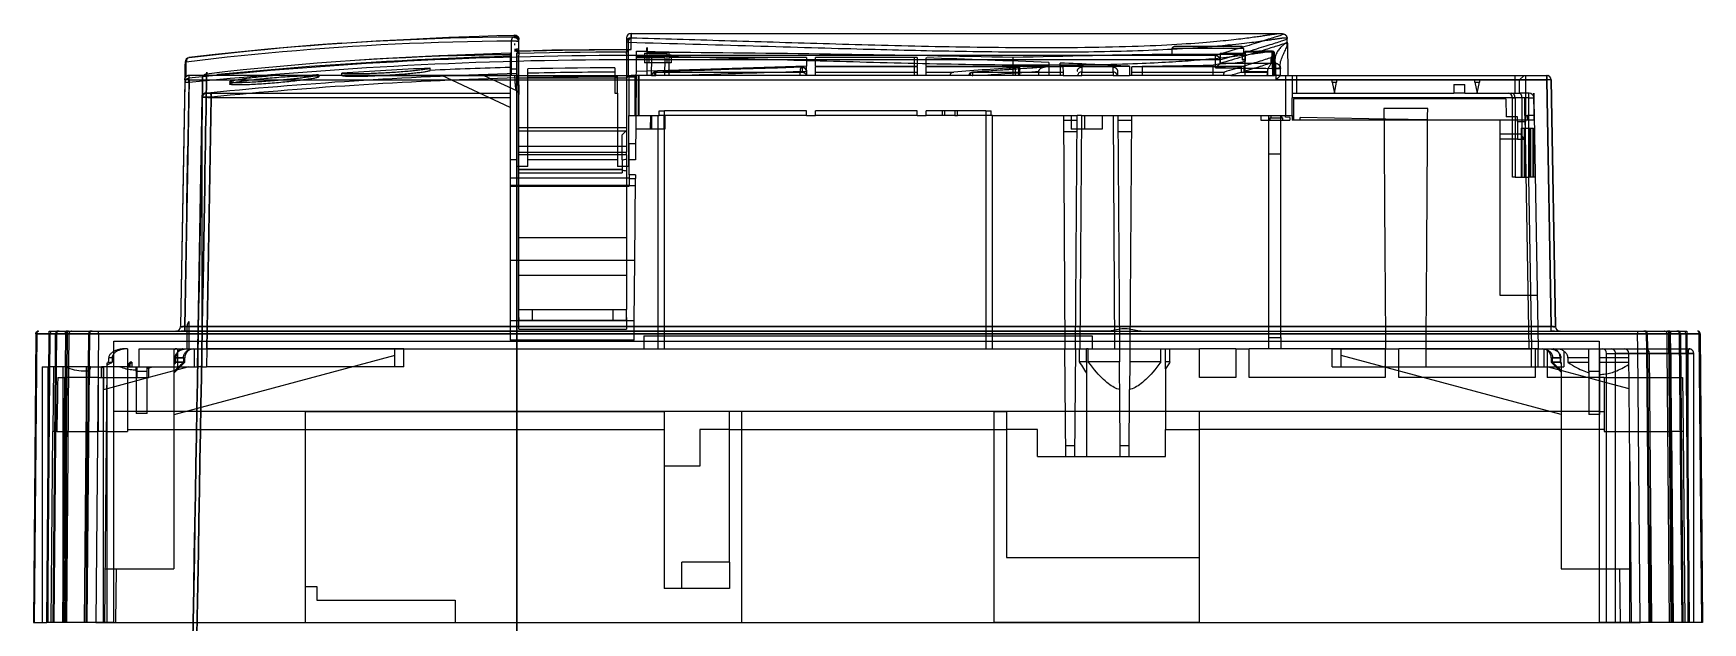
# Model space of a CAD drawing. Header units: millimetres. Extents: x -263 to 131, y -3009 to 324.
# Drawn here: x -243.1 to 130.9, y 191.9 to 323.7 of the extents above; entities that cross this region are included whole.
import ezdxf

# ---------------------------------------------------------------- set-up
doc = ezdxf.new("R2010")
doc.units = ezdxf.units.MM
doc.layers.add('MAIN-1', color=7, linetype='Continuous')
doc.layers.add('MAIN-2', color=7, linetype='Continuous')

msp = doc.modelspace()

# ---------------------------------------------------------------- linework, layer by layer
at = {"layer": 'MAIN-1'}
for p, q in [((-174.01, 321.55), (-170.57, 321.77)), ((-170.57, 321.77), (-167.12, 321.97)), ((-167.12, 321.97), (-163.65, 322.16)), ((-163.65, 322.16), (-160.16, 322.32)), ((-160.16, 322.32), (-156.67, 322.47)), ((-156.67, 322.47), (-153.15, 322.6)), ((-152.36, 321.67), (-155.6, 321.56)), ((-153.15, 322.6), (-149.62, 322.72)), ((-149.11, 321.77), (-152.36, 321.67)), ((-149.62, 322.72), (-146.07, 322.81)), ((-145.84, 321.85), (-149.11, 321.77)), ((-146.07, 322.81), (-142.51, 322.89)), ((-142.56, 321.91), (-145.84, 321.85)), ((-139.27, 321.97), (-142.56, 321.91)), ((-142.51, 322.89), (-138.93, 322.95)), ((-135.96, 322), (-139.27, 321.97)), ((-138.93, 322.95), (-135.33, 322.99)), ((-135.96, 322), (-135.95, 322.07)), ((-135.96, 315.69), (-135.96, 322)), ((-135.95, 322.14), (-135.94, 322.21)), ((-135.95, 322.07), (-135.95, 322.14)), ((-135.94, 322.21), (-135.93, 322.28)), ((-135.93, 322.28), (-135.92, 322.34)), ((-135.92, 322.34), (-135.9, 322.41)), ((-135.9, 322.41), (-135.88, 322.47)), ((-135.88, 322.47), (-135.86, 322.53)), ((-135.86, 322.53), (-135.83, 322.58)), ((-135.83, 322.58), (-135.8, 322.64)), ((-135.8, 322.64), (-135.77, 322.69)), ((-135.77, 322.69), (-135.74, 322.73)), ((-135.74, 322.73), (-135.7, 322.78)), ((-135.7, 322.78), (-135.67, 322.82)), ((-135.67, 322.82), (-135.63, 322.85)), ((-135.63, 322.85), (-135.59, 322.89)), ((-135.59, 322.89), (-135.55, 322.91)), ((-135.55, 322.91), (-135.51, 322.94)), ((-135.51, 322.94), (-135.46, 322.96)), ((-135.46, 322.96), (-135.42, 322.97)), ((-135.42, 322.97), (-135.37, 322.98)), ((-135.37, 322.98), (-135.33, 322.99)), ((-135.33, 322.99), (-135.33, 323.37)), ((-135.32, 322.99), (-135.33, 322.99)), ((-135.31, 322.99), (-135.32, 322.99)), ((-135.32, 322.99), (-135.32, 322.99)), ((-135.3, 322.99), (-135.31, 322.99)), ((-135.31, 322.99), (-135.31, 322.99)), ((-135.24, 322.98), (-135.3, 322.99)), ((-135.3, 322.99), (-135.3, 322.99)), ((-135.19, 322.98), (-135.24, 322.98)), ((-135.13, 322.97), (-135.19, 322.98)), ((-135.07, 322.96), (-135.13, 322.97)), ((-135.02, 322.95), (-135.07, 322.96)), ((-134.96, 322.93), (-135.02, 322.95)), ((-134.91, 322.91), (-134.96, 322.93)), ((-134.86, 322.88), (-134.91, 322.91)), ((-134.89, 322.01), (-134.83, 322.01)), ((-134.8, 322.85), (-134.86, 322.88)), ((-134.83, 322.01), (-134.77, 322.01)), ((-134.75, 322.82), (-134.8, 322.85)), ((-134.77, 322.01), (-134.72, 322)), ((-134.71, 322.79), (-134.75, 322.82)), ((-134.72, 322), (-134.67, 322)), ((-134.66, 322.76), (-134.71, 322.79)), ((-134.67, 322), (-134.62, 322)), ((-134.62, 322.72), (-134.66, 322.76)), ((-134.62, 322), (-134.57, 322)), ((-134.57, 322), (-134.53, 322)), ((-134.53, 322), (-134.49, 322)), ((-134.49, 322), (-134.45, 322)), ((-134.45, 322), (-134.42, 322)), ((-134.42, 322), (-134.39, 322)), ((-134.39, 322), (-134.37, 321.99)), ((-134.37, 321.99), (-134.34, 321.99)), ((-109.81, 321.76), (-107.93, 321.7)), ((-109.81, 321.76), (-109.81, 320.1)), ((-109.2, 323.72), (-109.2, 322.74)), ((-109.2, 322.74), (-107.91, 322.7)), ((-107.93, 321.7), (-106.06, 321.65)), ((-107.91, 322.7), (-106.62, 322.67)), ((-106.62, 322.67), (-105.33, 322.63)), ((-106.06, 321.65), (-104.21, 321.6)), ((-105.33, 322.63), (-104.04, 322.6)), ((-104.04, 322.6), (-102.74, 322.56)), ((-102.74, 322.56), (-101.43, 322.52)), ((-101.43, 322.52), (-100.13, 322.49)), ((-100.13, 322.49), (-98.82, 322.45)), ((-98.82, 322.45), (-97.5, 322.41)), ((-97.5, 322.41), (-96.19, 322.37)), ((-96.19, 322.37), (-94.87, 322.33)), ((-94.87, 322.33), (-93.54, 322.29)), ((-93.54, 322.29), (-92.21, 322.25)), ((-92.21, 322.25), (-90.88, 322.21)), ((-90.88, 322.21), (-89.54, 322.17)), ((-89.54, 322.17), (-88.2, 322.13)), ((-88.2, 322.13), (-86.86, 322.09)), ((-86.86, 322.09), (-85.51, 322.05)), ((-85.51, 322.05), (-84.16, 322.01)), ((-84.16, 322.01), (-82.8, 321.97)), ((-82.8, 321.97), (-81.44, 321.93)), ((-81.44, 321.93), (-80.07, 321.89)), ((-80.07, 321.89), (-78.7, 321.85)), ((-78.7, 321.85), (-77.32, 321.81)), ((-77.32, 321.81), (-75.94, 321.76)), ((-75.94, 321.76), (-74.55, 321.72)), ((-74.55, 321.72), (-73.16, 321.68)), ((-73.16, 321.68), (-71.77, 321.64)), ((18.06, 321.63), (18.93, 321.7)), ((18.93, 321.7), (19.76, 321.77)), ((19.76, 321.77), (20.56, 321.84)), ((20.56, 321.84), (21.33, 321.9)), ((21.33, 321.9), (22.06, 321.97)), ((22.06, 321.97), (22.77, 322.04)), ((22.77, 322.04), (23.44, 322.1)), ((23.44, 322.1), (24.08, 322.17)), ((24.08, 322.17), (24.7, 322.23)), ((24.7, 322.23), (25.3, 322.3)), ((25.3, 322.3), (25.86, 322.36)), ((25.86, 322.36), (26.41, 322.42)), ((26.41, 322.42), (26.93, 322.48)), ((26.93, 322.48), (27.43, 322.54)), ((27.43, 322.54), (27.9, 322.6)), ((27.9, 322.6), (28.36, 322.65)), ((28.36, 322.65), (28.8, 322.71)), ((28.8, 322.71), (29.22, 322.76)), ((28.8, 321.61), (29.35, 321.67)), ((29.22, 322.76), (29.62, 322.81)), ((29.35, 321.67), (29.87, 321.74)), ((29.62, 322.81), (30.01, 322.87)), ((29.87, 321.74), (30.35, 321.8)), ((30.01, 322.87), (30.38, 322.92)), ((30.35, 321.8), (30.81, 321.86)), ((30.38, 322.92), (30.73, 322.96)), ((30.73, 322.96), (31.07, 323.01)), ((30.81, 321.86), (31.25, 321.92)), ((31.07, 323.01), (31.39, 323.06)), ((31.25, 321.92), (31.66, 321.98)), ((31.39, 323.06), (31.7, 323.1)), ((31.66, 321.98), (32.06, 322.03)), ((31.7, 323.1), (32, 323.14)), ((32, 323.14), (32.28, 323.19)), ((32.06, 322.03), (32.44, 322.08)), ((32.28, 323.19), (32.55, 323.23)), ((32.44, 322.08), (32.81, 322.14)), ((32.55, 323.23), (32.81, 323.26)), ((32.81, 323.26), (33.06, 323.3)), ((32.81, 322.14), (33.16, 322.19)), ((33.06, 323.3), (33.3, 323.34)), ((33.16, 322.19), (33.49, 322.23)), ((33.3, 323.34), (33.52, 323.37)), ((33.49, 322.23), (33.79, 322.28)), ((33.52, 323.37), (33.74, 323.4)), ((33.74, 323.4), (33.94, 323.43)), ((33.79, 322.28), (34.08, 322.32)), ((33.94, 323.43), (34.14, 323.46)), ((34.08, 322.32), (34.35, 322.36)), ((34.14, 323.46), (34.33, 323.49)), ((34.33, 323.49), (34.5, 323.52)), ((34.35, 322.36), (34.59, 322.4)), ((34.5, 323.52), (34.67, 323.54)), ((34.59, 322.4), (34.82, 322.43)), ((34.67, 323.54), (34.83, 323.56)), ((34.82, 322.43), (35.02, 322.46)), ((34.83, 323.56), (34.99, 323.58)), ((34.99, 323.58), (35.13, 323.6)), ((35.02, 322.46), (35.21, 322.49)), ((35.13, 323.6), (35.27, 323.62)), ((35.21, 322.49), (35.39, 322.52)), ((35.27, 323.62), (35.4, 323.64)), ((35.39, 322.52), (35.55, 322.54)), ((35.4, 323.64), (35.52, 323.65)), ((35.52, 323.65), (35.64, 323.67)), ((35.55, 322.54), (35.71, 322.56)), ((35.64, 323.67), (35.75, 323.68)), ((35.71, 322.56), (35.85, 322.58)), ((35.75, 323.68), (35.85, 323.69)), ((35.85, 323.69), (35.95, 323.7)), ((35.85, 322.58), (35.98, 322.6)), ((35.95, 323.7), (36.04, 323.71)), ((35.98, 322.6), (36.11, 322.62)), ((36.04, 323.71), (36.12, 323.71)), ((36.11, 322.62), (36.22, 322.64)), ((36.12, 323.71), (36.2, 323.72)), ((36.2, 323.72), (36.28, 323.72)), ((36.22, 322.64), (36.33, 322.65)), ((36.28, 323.72), (36.34, 323.72)), ((36.33, 322.65), (36.44, 322.66)), ((36.44, 322.66), (36.54, 322.67)), ((36.54, 322.67), (36.63, 322.69)), ((36.63, 322.69), (36.72, 322.7)), ((36.72, 322.7), (36.81, 322.7)), ((36.81, 322.7), (36.89, 322.71)), ((36.89, 322.71), (36.97, 322.72)), ((36.97, 322.72), (37.05, 322.72)), ((37.05, 322.72), (37.13, 322.73)), ((37.13, 322.73), (37.21, 322.73)), ((37.21, 322.73), (37.28, 322.74)), ((37.28, 322.74), (37.35, 322.74)), ((37.35, 322.74), (37.42, 322.74)), ((37.39, 323.42), (37.42, 323.4)), ((37.42, 323.4), (37.45, 323.38)), ((37.42, 322.74), (37.49, 322.73)), ((37.45, 323.38), (37.48, 323.35)), ((37.48, 323.35), (37.51, 323.32)), ((37.49, 322.73), (37.55, 322.73)), ((37.51, 323.32), (37.54, 323.29)), ((37.54, 323.29), (37.56, 323.26)), ((37.55, 322.73), (37.6, 322.72)), ((37.56, 323.26), (37.6, 323.21)), ((37.6, 323.21), (37.64, 323.15)), ((37.6, 322.72), (37.66, 322.71)), ((37.64, 323.15), (37.67, 323.1)), ((37.66, 322.71), (37.7, 322.69)), ((37.67, 323.1), (37.7, 323.04)), ((37.7, 323.04), (37.73, 322.98)), ((37.7, 322.69), (37.75, 322.67)), ((37.73, 322.98), (37.75, 322.92)), ((37.75, 322.92), (37.76, 322.86)), ((37.75, 322.67), (37.78, 322.65)), ((37.76, 322.86), (37.78, 322.8)), ((37.78, 322.8), (37.79, 322.74)), ((37.78, 322.65), (37.81, 322.62)), ((37.79, 322.74), (37.79, 322.68)), ((37.79, 322.68), (37.8, 322.62)), ((37.79, 322.61), (37.79, 322.62)), ((37.8, 322.6), (37.79, 322.61)), ((37.79, 321.8), (37.79, 321.81)), ((37.79, 321.81), (37.79, 321.81)), ((37.8, 321.8), (37.79, 321.8)), ((37.8, 321.81), (37.8, 322.62)), ((37.81, 322.6), (37.8, 322.6)), ((37.8, 322.54), (37.81, 322.55)), ((37.8, 322.53), (37.8, 322.54)), ((37.81, 321.79), (37.8, 321.8)), ((37.8, 321.8), (37.8, 321.8)), ((37.8, 321.8), (37.8, 321.8)), ((37.8, 321.8), (37.8, 321.8)), ((37.81, 322.59), (37.81, 322.6)), ((37.81, 322.58), (37.81, 322.59)), ((37.81, 322.57), (37.81, 322.58)), ((37.81, 322.56), (37.81, 322.57)), ((37.81, 322.57), (37.81, 322.57)), ((37.81, 322.57), (37.81, 322.57)), ((37.81, 322.57), (37.81, 322.57)), ((37.81, 322.57), (37.81, 322.57)), ((37.81, 322.57), (37.81, 322.57)), ((37.81, 322.57), (37.81, 322.57)), ((37.81, 322.57), (37.81, 322.57)), ((37.81, 322.55), (37.81, 322.56)), ((37.81, 322.55), (37.81, 322.55)), ((37.81, 321.79), (37.81, 321.79)), ((37.81, 321.79), (37.81, 321.79)), ((37.81, 321.79), (37.81, 321.78)), ((37.81, 321.78), (37.81, 321.77)), ((37.81, 321.77), (37.81, 321.77)), ((37.81, 321.77), (37.81, 321.77)), ((37.81, 321.77), (37.81, 321.77)), ((37.81, 321.77), (37.81, 321.76)), ((37.81, 321.76), (37.81, 321.76)), ((37.81, 321.76), (37.81, 321.76)), ((37.81, 321.76), (37.81, 321.76)), ((37.81, 321.76), (37.81, 321.76)), ((37.81, 321.76), (37.81, 321.76)), ((37.81, 321.76), (37.81, 321.76)), ((37.81, 321.76), (37.81, 321.76)), ((37.81, 321.76), (37.81, 321.76)), ((37.81, 321.76), (37.81, 321.76)), ((37.81, 321.76), (37.81, 321.76)), ((-202.73, 318.05), (-205.79, 317.69)), ((-199.66, 318.39), (-202.73, 318.05)), ((-196.58, 318.71), (-199.66, 318.39)), ((-193.49, 319.02), (-196.58, 318.71)), ((-190.39, 319.32), (-193.49, 319.02)), ((-187.28, 319.6), (-190.39, 319.32)), ((-184.17, 319.86), (-187.28, 319.6)), ((-181.04, 320.11), (-184.17, 319.86)), ((-177.9, 320.34), (-181.04, 320.11)), ((-174.75, 320.56), (-177.9, 320.34)), ((-171.59, 320.77), (-174.75, 320.56)), ((-168.41, 320.95), (-171.59, 320.77)), ((-171.11, 317.73), (-166.82, 318)), ((-165.23, 321.13), (-168.41, 320.95)), ((-166.82, 318), (-162.53, 318.24)), ((-162.03, 321.28), (-165.23, 321.13)), ((-162.53, 318.24), (-158.25, 318.47)), ((-158.82, 321.43), (-162.03, 321.28)), ((-155.6, 321.56), (-158.82, 321.43)), ((-158.25, 318.47), (-152.28, 318.75)), ((-157.04, 317.86), (-153.58, 318.03)), ((-153.58, 318.03), (-150.13, 318.18)), ((-152.28, 318.75), (-144.29, 319.07)), ((-150.13, 318.18), (-146.67, 318.32)), ((-146.67, 318.32), (-143.21, 318.45)), ((-144.29, 319.07), (-136.3, 319.34)), ((-143.21, 318.45), (-139.76, 318.57)), ((-139.76, 318.57), (-136.3, 318.67)), ((-136.3, 319.34), (-136.3, 319.33)), ((-136.3, 319.33), (-136.3, 319.31)), ((-136.3, 319.31), (-136.3, 319.28)), ((-136.3, 319.28), (-136.3, 319.23)), ((-136.3, 319.23), (-136.3, 319.17)), ((-136.3, 319.17), (-136.3, 319.1)), ((-136.3, 319.1), (-136.3, 319.01)), ((-136.3, 319.01), (-136.3, 318.91)), ((-136.3, 318.91), (-136.3, 318.8)), ((-136.3, 318.8), (-136.3, 318.67)), ((-136.3, 318.67), (-136.3, 316.12)), ((-135.16, 319.75), (-135.23, 319.76)), ((-135.09, 319.75), (-135.16, 319.75)), ((-135.02, 319.73), (-135.09, 319.75)), ((-134.96, 319.72), (-135.02, 319.73)), ((-134.9, 319.7), (-134.96, 319.72)), ((-134.84, 319.67), (-134.9, 319.7)), ((-134.78, 319.64), (-134.84, 319.67)), ((-134.73, 319.61), (-134.78, 319.64)), ((-134.68, 319.58), (-134.73, 319.61)), ((-134.63, 319.54), (-134.68, 319.58)), ((-134.58, 319.5), (-134.63, 319.54)), ((-134.54, 319.46), (-134.58, 319.5)), ((-134.5, 319.41), (-134.54, 319.46)), ((-134.47, 319.37), (-134.5, 319.41)), ((-134.44, 319.32), (-134.47, 319.37)), ((-134.41, 319.27), (-134.44, 319.32)), ((-134.39, 319.22), (-134.41, 319.27)), ((-130.93, 319.3), (-134.39, 319.22)), ((-134.39, 319.22), (-134.37, 319.19)), ((-134.37, 319.19), (-134.36, 319.15)), ((-134.36, 319.15), (-134.35, 319.12)), ((-134.35, 319.12), (-134.34, 319.08)), ((-134.34, 319.08), (-134.33, 319.05)), ((-134.33, 319.05), (-134.32, 319.01)), ((-134.32, 319.01), (-134.31, 318.97)), ((-134.31, 318.97), (-134.31, 318.94)), ((-134.31, 318.94), (-134.3, 318.9)), ((-134.3, 318.9), (-134.3, 318.86)), ((-134.3, 318.86), (-134.3, 318.83)), ((-134.3, 298.38), (-134.3, 318.83)), ((-127.48, 319.37), (-130.93, 319.3)), ((-124.02, 319.43), (-127.48, 319.37)), ((-120.57, 319.47), (-124.02, 319.43)), ((-117.11, 319.5), (-120.57, 319.47)), ((-113.66, 319.52), (-117.11, 319.5)), ((-110.2, 319.53), (-113.66, 319.52)), ((-110.2, 320.1), (-110.2, 320.1)), ((-110.2, 320.1), (-110.2, 320.1)), ((-110.2, 320.1), (-110.2, 320.1)), ((-110.2, 320.1), (-110.2, 320.1)), ((-110.2, 320.1), (-110.2, 320.1)), ((-110.2, 320.1), (-110.2, 320.1)), ((-110.2, 320.1), (-110.2, 320.1)), ((-110.2, 320.1), (-110.2, 320.09)), ((-110.2, 320.09), (-110.2, 320.08)), ((-110.2, 320.08), (-110.2, 320.06)), ((-110.2, 320.06), (-110.2, 320.04)), ((-110.2, 320.04), (-110.2, 320.02)), ((-110.2, 320.02), (-110.2, 319.99)), ((-110.2, 319.99), (-110.2, 319.96)), ((-110.2, 319.96), (-110.2, 319.92)), ((-110.2, 319.92), (-110.2, 319.88)), ((-110.2, 319.88), (-110.2, 319.84)), ((-110.2, 319.84), (-110.2, 319.79)), ((-110.2, 319.79), (-110.2, 319.75)), ((-110.2, 319.75), (-110.2, 319.7)), ((-110.2, 319.7), (-110.2, 319.64)), ((-110.2, 319.64), (-110.2, 319.59)), ((-110.2, 319.59), (-110.2, 319.53)), ((-110.2, 319.53), (-110.19, 319.53)), ((-110.2, 319.22), (-110.19, 319.28)), ((-110.2, 319.17), (-110.2, 319.22)), ((-110.2, 319.17), (-110.2, 298.38)), ((-110.19, 319.53), (-110.18, 319.53)), ((-110.19, 319.33), (-110.18, 319.38)), ((-110.19, 319.28), (-110.19, 319.33)), ((-110.18, 319.53), (-110.17, 319.53)), ((-110.18, 319.38), (-110.16, 319.43)), ((-110.17, 319.53), (-110.16, 319.53)), ((-110.16, 319.53), (-110.15, 319.53)), ((-110.16, 319.43), (-110.15, 319.48)), ((-110.15, 319.48), (-110.13, 319.53)), ((-110.15, 319.53), (-110.14, 319.53)), ((-110.14, 319.53), (-110.13, 319.53)), ((-110.09, 319.6), (-110.13, 319.53)), ((-110.06, 319.67), (-110.09, 319.6)), ((-110.02, 319.73), (-110.06, 319.67)), ((-109.97, 319.78), (-110.02, 319.73)), ((-109.93, 319.83), (-109.97, 319.78)), ((-109.88, 319.88), (-109.93, 319.83)), ((-109.83, 319.92), (-109.88, 319.88)), ((-109.78, 319.95), (-109.83, 319.92)), ((-109.81, 319.93), (-109.81, 314.11)), ((-109.72, 319.98), (-109.78, 319.95)), ((-109.67, 320.01), (-109.72, 319.98)), ((-109.61, 320.04), (-109.67, 320.01)), ((-109.55, 320.06), (-109.61, 320.04)), ((-109.49, 320.07), (-109.55, 320.06)), ((-109.43, 320.08), (-109.49, 320.07)), ((-109.38, 320.09), (-109.43, 320.08)), ((-109.32, 320.1), (-109.38, 320.09)), ((-109.26, 320.1), (-109.32, 320.1)), ((-108, 315.18), (-107.97, 318.23)), ((-107.97, 318.55), (-107.96, 319.68)), ((-107.97, 318.55), (-104.6, 318.55)), ((-107.97, 318.23), (-107.97, 318.55)), ((-101.6, 318.23), (-107.97, 318.23)), ((-107.96, 319.68), (-107.96, 319.72)), ((-107.96, 319.72), (-105.7, 319.72)), ((-106.2, 319.29), (-106.2, 319.22)), ((-106.2, 319.29), (-101.2, 319.29)), ((-101.2, 319.22), (-106.2, 319.22)), ((-105.7, 320.32), (-105.7, 319.7)), ((-105.7, 320.32), (-105.61, 320.32)), ((-105.61, 319.7), (-105.7, 319.7)), ((-105.61, 320.6), (-105.61, 320.32)), ((-105.61, 320.32), (-105.61, 319.7)), ((-105.61, 319.68), (-105.61, 319.7)), ((-105.61, 319.58), (-105.61, 319.68)), ((-104.6, 318.39), (-104.6, 318.55)), ((-104.6, 318.39), (-101.6, 318.39)), ((-104.6, 318.39), (-104.6, 318.23)), ((-104.21, 321.6), (-102.38, 321.55)), ((-102.38, 321.55), (-100.58, 321.5)), ((-101.6, 318.23), (-101.6, 318.39)), ((-101.2, 319.29), (-101.2, 319.22)), ((-100.68, 318.33), (-100.68, 319.53)), ((-69.85, 318.33), (-100.68, 318.33)), ((-100.58, 321.5), (-98.8, 321.45)), ((-98.8, 321.45), (-97.06, 321.4)), ((-97.06, 321.4), (-95.34, 321.35)), ((-95.34, 321.35), (-93.64, 321.3)), ((-93.64, 321.3), (-91.95, 321.25)), ((-91.95, 321.25), (-90.28, 321.2)), ((-90.28, 321.2), (-88.6, 321.15)), ((-88.6, 321.15), (-86.93, 321.1)), ((-86.93, 321.1), (-85.24, 321.05)), ((-85.24, 321.05), (-83.54, 321)), ((-83.54, 321), (-81.83, 320.95)), ((-81.83, 320.95), (-80.13, 320.89)), ((-80.13, 320.89), (-78.44, 320.84)), ((-78.44, 320.84), (-76.76, 320.79)), ((-76.76, 320.79), (-75.1, 320.74)), ((-75.1, 320.74), (-73.48, 320.69)), ((-73.48, 320.69), (-71.88, 320.65)), ((-71.88, 320.65), (-70.31, 320.6)), ((-71.77, 321.64), (-70.37, 321.6)), ((-70.37, 321.6), (-68.96, 321.56)), ((-70.31, 320.6), (-68.76, 320.56)), ((-69.85, 318.33), (-69.85, 316.4)), ((-68.96, 321.56), (-67.55, 321.51)), ((-68.76, 320.56), (-67.24, 320.51)), ((-45.67, 318.33), (-67.85, 318.33)), ((-67.85, 316.38), (-67.85, 318.33)), ((-67.55, 321.51), (-66.13, 321.47)), ((-67.24, 320.51), (-65.74, 320.47)), ((-66.13, 321.47), (-64.7, 321.43)), ((-65.74, 320.47), (-64.27, 320.43)), ((-64.7, 321.43), (-63.27, 321.39)), ((-64.27, 320.43), (-62.82, 320.38)), ((-63.27, 321.39), (-61.84, 321.35)), ((-62.82, 320.38), (-61.39, 320.34)), ((-61.84, 321.35), (-60.39, 321.31)), ((-61.39, 320.34), (-59.98, 320.31)), ((-60.39, 321.31), (-58.95, 321.27)), ((-59.98, 320.31), (-58.59, 320.27)), ((-58.95, 321.27), (-57.49, 321.23)), ((-58.59, 320.27), (-57.22, 320.23)), ((-57.49, 321.23), (-56.03, 321.19)), ((-57.22, 320.23), (-55.86, 320.19)), ((-56.03, 321.19), (-54.56, 321.15)), ((-55.86, 320.19), (-54.52, 320.16)), ((-54.56, 321.15), (-53.09, 321.11)), ((-54.52, 320.16), (-53.19, 320.12)), ((-53.19, 320.12), (-51.88, 320.09)), ((-53.09, 321.11), (-51.6, 321.08)), ((-51.88, 320.09), (-50.58, 320.06)), ((-51.6, 321.08), (-50.11, 321.04)), ((-50.58, 320.06), (-49.29, 320.03)), ((-50.11, 321.04), (-48.62, 321)), ((-49.29, 320.03), (-48.01, 320)), ((-48.62, 321), (-47.12, 320.97)), ((-48.01, 320), (-46.75, 319.97)), ((-47.12, 320.97), (-45.61, 320.93)), ((-46.75, 319.97), (-45.49, 319.94)), ((-45.58, 318.33), (-45.67, 318.33)), ((-45.61, 320.93), (-44.09, 320.9)), ((-45.5, 318.32), (-45.58, 318.33)), ((-45.41, 318.32), (-45.5, 318.32)), ((-45.49, 319.94), (-44.25, 319.91)), ((-45.32, 318.32), (-45.41, 318.32)), ((-45.23, 318.32), (-45.32, 318.32)), ((-45.14, 318.31), (-45.23, 318.32)), ((-45.05, 318.31), (-45.14, 318.31)), ((-45.05, 318.31), (-45.05, 316.38)), ((-44.25, 319.91), (-43, 319.89)), ((-44.09, 320.9), (-42.56, 320.86)), ((-43.05, 316.38), (-43.05, 318.25)), ((-43, 319.89), (-41.75, 319.86)), ((-42.56, 320.86), (-41.03, 320.83)), ((-41.75, 319.86), (-40.5, 319.83)), ((-41.03, 320.83), (-39.49, 320.8)), ((-40.5, 319.83), (-39.23, 319.81)), ((-39.49, 320.8), (-37.94, 320.77)), ((-39.23, 319.81), (-37.96, 319.79)), ((-37.96, 319.79), (-36.66, 319.76)), ((-37.94, 320.77), (-36.39, 320.74)), ((-36.66, 319.76), (-35.34, 319.74)), ((-36.39, 320.74), (-34.82, 320.72)), ((-35.34, 319.74), (-34, 319.72)), ((-34.82, 320.72), (-33.25, 320.69)), ((-34, 319.72), (-32.63, 319.7)), ((-33.25, 320.69), (-31.67, 320.67)), ((-32.63, 319.7), (-31.23, 319.68)), ((-31.67, 320.67), (-30.09, 320.65)), ((-31.23, 319.68), (-29.8, 319.66)), ((-30.09, 320.65), (-28.49, 320.63)), ((-29.8, 319.66), (-28.34, 319.64)), ((-28.49, 320.63), (-26.89, 320.61)), ((-28.34, 319.64), (-26.84, 319.63)), ((-26.89, 320.61), (-25.29, 320.59)), ((-26.84, 319.63), (-25.31, 319.61)), ((-25.31, 319.61), (-23.77, 319.6)), ((-25.29, 320.59), (-23.68, 320.58)), ((-23.77, 319.6), (-22.23, 319.59)), ((-23.68, 320.58), (-22.07, 320.57)), ((-23.55, 317.54), (-23.55, 318.33)), ((-22.23, 319.59), (-20.69, 319.58)), ((-22.07, 320.57), (-20.45, 320.56)), ((-20.69, 319.58), (-19.15, 319.58)), ((-20.45, 320.56), (-18.83, 320.56)), ((-19.15, 319.58), (-17.64, 319.57)), ((-18.83, 320.56), (-17.21, 320.55)), ((-17.64, 319.57), (-16.15, 319.57)), ((-17.21, 320.55), (-15.58, 320.55)), ((-16.15, 319.57), (-14.68, 319.58)), ((-15.58, 320.55), (-13.96, 320.56)), ((-14.68, 319.58), (-13.25, 319.58)), ((-13.96, 320.56), (-12.35, 320.57)), ((-13.25, 319.58), (-11.85, 319.59)), ((-12.35, 320.57), (-10.73, 320.58)), ((-11.85, 319.59), (-10.5, 319.6)), ((-10.73, 320.58), (-9.13, 320.59)), ((-10.5, 319.6), (-9.19, 319.61)), ((-9.19, 319.61), (-7.92, 319.62)), ((-9.13, 320.59), (-7.54, 320.61)), ((-7.92, 319.62), (-6.69, 319.63)), ((-7.54, 320.61), (-5.96, 320.63)), ((-6.69, 319.63), (-5.48, 319.65)), ((-5.96, 320.63), (-4.4, 320.66)), ((-5.48, 319.65), (-4.29, 319.67)), ((-4.4, 320.66), (-2.85, 320.69)), ((-4.29, 319.67), (-3.09, 319.69)), ((-3.09, 319.69), (-1.87, 319.72)), ((-2.85, 320.69), (-1.33, 320.72)), ((-1.87, 319.72), (-0.64, 319.75)), ((-1.33, 320.72), (0.16, 320.76)), ((-0.64, 319.75), (0.62, 319.78)), ((0.16, 320.76), (1.62, 320.8)), ((0.62, 319.78), (1.88, 319.81)), ((1.62, 320.8), (3.06, 320.84)), ((1.88, 319.81), (3.13, 319.85)), ((3.06, 320.84), (4.45, 320.89)), ((3.13, 319.85), (4.37, 319.89)), ((4.37, 319.89), (5.57, 319.93)), ((4.45, 320.89), (5.81, 320.94)), ((5.57, 319.93), (6.73, 319.98)), ((5.81, 320.94), (7.14, 321)), ((6.73, 319.98), (7.85, 320.02)), ((7.14, 321), (8.42, 321.05)), ((7.85, 320.02), (8.92, 320.07)), ((8.42, 321.05), (9.66, 321.11)), ((8.92, 320.07), (9.96, 320.11)), ((9.66, 321.11), (10.85, 321.17)), ((9.96, 320.11), (10.98, 320.16)), ((10.85, 321.17), (12.01, 321.23)), ((10.98, 320.16), (11.97, 320.21)), ((11.97, 320.32), (11.97, 319.06)), ((12.01, 321.23), (13.12, 321.3)), ((23.54, 320.82), (12.81, 320.82)), ((13.12, 321.3), (14.19, 321.36)), ((14.19, 321.36), (15.21, 321.43)), ((15.21, 321.43), (16.2, 321.5)), ((16.2, 321.5), (17.15, 321.56)), ((17.15, 321.56), (18.06, 321.63)), ((21.01, 320.82), (21.62, 320.87)), ((21.62, 320.87), (22.21, 320.92)), ((22.21, 320.92), (22.79, 320.97)), ((22.79, 320.97), (23.35, 321.03)), ((22.84, 319.32), (22.84, 316.93)), ((22.84, 319.32), (28.5, 319.32)), ((23.35, 321.03), (23.91, 321.08)), ((23.54, 320.82), (24.75, 321.23)), ((23.91, 321.08), (24.45, 321.13)), ((24.75, 321.23), (25.47, 320.82)), ((24.86, 321.17), (25.59, 321.25)), ((27.5, 320.82), (25.47, 320.82)), ((25.59, 321.25), (26.29, 321.32)), ((26.29, 321.32), (26.96, 321.39)), ((26.96, 321.39), (27.61, 321.47)), ((27.61, 321.47), (28.22, 321.54)), ((28, 320.32), (28, 319.32)), ((28.22, 321.54), (28.8, 321.61)), ((28.42, 319.72), (28.42, 319.7)), ((28.42, 319.72), (34.39, 319.72)), ((28.42, 319.7), (28.42, 319.68)), ((28.42, 319.6), (28.42, 319.68)), ((28.42, 319.6), (28.42, 319.56)), ((28.42, 319.6), (34.87, 319.6)), ((34.89, 319.56), (28.42, 319.56)), ((28.42, 319.32), (28.42, 319.56)), ((28.5, 317.57), (28.5, 319.32)), ((33.23, 317.97), (32.88, 317.86)), ((33.58, 318.08), (33.23, 317.97)), ((33.91, 318.18), (33.58, 318.08)), ((34.23, 318.28), (33.91, 318.18)), ((34.23, 318.28), (34.35, 318.47)), ((34.24, 318.11), (34.23, 318.28)), ((34.24, 317.94), (34.24, 318.11)), ((34.24, 317.77), (34.24, 317.94)), ((34.35, 318.47), (34.46, 318.64)), ((34.41, 319.72), (34.39, 319.72)), ((34.42, 319.72), (34.41, 319.72)), ((34.43, 319.72), (34.42, 319.72)), ((34.44, 319.72), (34.43, 319.72)), ((34.45, 319.72), (34.44, 319.72)), ((34.46, 319.72), (34.45, 319.72)), ((34.47, 319.72), (34.46, 319.72)), ((34.46, 318.64), (34.56, 318.81)), ((34.47, 319.71), (34.47, 319.72)), ((34.56, 318.81), (34.66, 318.95)), ((34.63, 319.7), (34.57, 319.71)), ((34.69, 319.69), (34.63, 319.7)), ((34.66, 318.95), (34.74, 319.09)), ((34.74, 319.68), (34.69, 319.69)), ((34.78, 319.66), (34.74, 319.68)), ((34.74, 319.09), (34.81, 319.21)), ((34.82, 319.64), (34.78, 319.66)), ((34.81, 319.21), (34.86, 319.32)), ((34.85, 319.62), (34.82, 319.64)), ((34.87, 319.6), (34.85, 319.62)), ((34.86, 319.32), (34.89, 319.41)), ((34.87, 319.56), (34.87, 319.6)), ((34.89, 319.55), (34.89, 319.56)), ((34.89, 319.54), (34.89, 319.55)), ((34.9, 319.53), (34.89, 319.54)), ((34.89, 319.41), (34.9, 319.5)), ((34.9, 319.52), (34.9, 319.53)), ((34.9, 319.51), (34.9, 319.52)), ((34.9, 319.5), (34.9, 319.51)), ((34.9, 319.5), (34.91, 319.08)), ((34.91, 319.08), (34.91, 318.66)), ((34.91, 318.66), (34.92, 318.24)), ((34.92, 318.24), (34.93, 317.82)), ((-208.89, 314.03), (-208.84, 317.32)), ((-205.79, 317.69), (-208.84, 317.32)), ((-208.72, 314.17), (-208.78, 314.13)), ((-208.65, 314.2), (-208.72, 314.17)), ((-208.59, 314.24), (-208.65, 314.2)), ((-208.52, 314.26), (-208.59, 314.24)), ((-208.46, 314.28), (-208.52, 314.26)), ((-208.39, 314.3), (-208.46, 314.28)), ((-208.32, 314.31), (-208.39, 314.3)), ((-208.25, 314.32), (-208.32, 314.31)), ((-208.19, 314.32), (-208.25, 314.32)), ((-207.65, 314.32), (-208.19, 314.32)), ((-208.19, 313.34), (-208.19, 314.32)), ((-207.11, 314.32), (-207.65, 314.32)), ((-206.57, 314.32), (-207.11, 314.32)), ((-206.04, 314.32), (-206.57, 314.32)), ((-205.5, 314.32), (-206.04, 314.32)), ((-204.96, 314.32), (-205.5, 314.32)), ((-205.08, 314.13), (-205.06, 314.16)), ((-205.06, 314.16), (-205.04, 314.2)), ((-205.04, 314.2), (-205.02, 314.23)), ((-205.02, 314.23), (-205, 314.27)), ((-205, 314.27), (-204.96, 314.31)), ((-204.96, 314.31), (-204.92, 314.36)), ((-204.92, 314.36), (-204.88, 314.4)), ((-204.88, 314.4), (-204.84, 314.44)), ((-204.84, 314.44), (-204.8, 314.48)), ((-204.8, 314.48), (-204.75, 314.52)), ((-204.75, 314.52), (-204.7, 314.55)), ((-204.7, 314.55), (-204.65, 314.58)), ((-204.65, 314.58), (-204.6, 314.6)), ((-204.6, 314.6), (-204.55, 314.63)), ((-204.55, 314.63), (-204.49, 314.65)), ((-204.49, 314.65), (-204.44, 314.67)), ((-204.44, 314.67), (-204.39, 314.68)), ((-204.39, 314.68), (-204.33, 314.69)), ((-204.33, 314.69), (-204.28, 314.7)), ((-204.28, 314.7), (-200.19, 315.17)), ((-201.88, 314.59), (-198.44, 314.92)), ((-201.88, 314.32), (-201.88, 314.59)), ((-201.33, 314.32), (-201.88, 314.32)), ((-200.77, 314.32), (-201.33, 314.32)), ((-200.19, 314.32), (-200.77, 314.32)), ((-200.19, 315.17), (-196.09, 315.62)), ((-199.59, 314.32), (-200.19, 314.32)), ((-198.98, 314.32), (-199.59, 314.32)), ((-198.35, 314.32), (-198.98, 314.32)), ((-198.44, 314.92), (-194.99, 315.23)), ((-197.7, 314.32), (-198.35, 314.32)), ((-197.04, 314.32), (-197.7, 314.32)), ((-196.36, 314.32), (-197.04, 314.32)), ((-195.66, 314.32), (-196.36, 314.32)), ((-196.09, 315.62), (-191.97, 316.04)), ((-194.95, 314.32), (-195.66, 314.32)), ((-194.99, 315.23), (-191.55, 315.53)), ((-194.22, 314.32), (-194.95, 314.32)), ((-193.48, 314.32), (-194.22, 314.32)), ((-192.72, 314.32), (-193.48, 314.32)), ((-191.94, 314.32), (-192.72, 314.32)), ((-191.97, 316.04), (-187.83, 316.43)), ((-191.14, 314.32), (-191.94, 314.32)), ((-191.55, 315.53), (-188.1, 315.82)), ((-191.4, 314.14), (-190.93, 314.19)), ((-190.33, 314.32), (-191.14, 314.32)), ((-190.93, 314.19), (-190.46, 314.23)), ((-190.46, 314.23), (-189.98, 314.28)), ((-189.5, 314.32), (-190.33, 314.32)), ((-189.98, 314.28), (-189.5, 314.32)), ((-188.1, 315.82), (-184.65, 316.1)), ((-187.83, 316.43), (-183.68, 316.8)), ((-184.65, 316.1), (-181.2, 316.36)), ((-183.68, 316.8), (-179.5, 317.14)), ((-181.2, 316.36), (-177.75, 316.61)), ((-180.18, 314.18), (-180.37, 314.14)), ((-180, 314.22), (-180.18, 314.18)), ((-179.84, 314.25), (-180, 314.22)), ((-179.7, 314.29), (-179.84, 314.25)), ((-179.56, 314.32), (-179.7, 314.29)), ((-179.45, 314.36), (-179.56, 314.32)), ((-179.5, 317.14), (-175.31, 317.45)), ((-179.35, 314.39), (-179.45, 314.36)), ((-179.27, 314.42), (-179.35, 314.39)), ((-179.2, 314.45), (-179.27, 314.42)), ((-179.2, 314.32), (-179.2, 314.45)), ((-179.1, 314.32), (-179.2, 314.32)), ((-178.28, 314.32), (-179.1, 314.32)), ((-179.1, 314.04), (-179.1, 314.32)), ((-177.45, 314.32), (-178.28, 314.32)), ((-177.75, 316.61), (-174.3, 316.85)), ((-176.61, 314.32), (-177.45, 314.32)), ((-175.75, 314.32), (-176.61, 314.32)), ((-174.89, 314.32), (-175.75, 314.32)), ((-175.31, 317.45), (-171.11, 317.73)), ((-174.01, 314.32), (-174.89, 314.32)), ((-174.3, 316.85), (-170.85, 317.08)), ((-174.01, 314.32), (-174.01, 314.32)), ((-174.01, 314.32), (-174.01, 314.32)), ((-174.01, 314.32), (-174.01, 314.32)), ((-174.01, 314.32), (-174.01, 314.32)), ((-174.01, 314.32), (-174, 314.32)), ((-173.93, 314.79), (-174, 314.82)), ((-174, 314.32), (-174, 314.82)), ((-174, 314.32), (-174, 314.32)), ((-174, 314.32), (-174, 314.32)), ((-174, 314.31), (-173.93, 314.29)), ((-173.84, 314.77), (-173.93, 314.79)), ((-173.93, 314.29), (-173.84, 314.27)), ((-173.74, 314.76), (-173.84, 314.77)), ((-173.84, 314.27), (-173.74, 314.25)), ((-173.62, 314.74), (-173.74, 314.76)), ((-173.74, 314.25), (-173.62, 314.24)), ((-173.49, 314.72), (-173.62, 314.74)), ((-173.62, 314.24), (-173.48, 314.22)), ((-173.33, 314.71), (-173.49, 314.72)), ((-173.48, 314.22), (-173.33, 314.2)), ((-173.16, 314.69), (-173.33, 314.71)), ((-173.33, 314.2), (-173.16, 314.19)), ((-172.98, 314.68), (-173.16, 314.69)), ((-173.16, 314.19), (-172.97, 314.18)), ((-172.78, 314.67), (-172.98, 314.68)), ((-172.97, 314.18), (-172.77, 314.17)), ((-172.56, 314.66), (-172.78, 314.67)), ((-172.77, 314.17), (-172.56, 314.16)), ((-172.33, 314.65), (-172.56, 314.66)), ((-172.08, 314.65), (-172.33, 314.65)), ((-171.82, 314.64), (-172.08, 314.65)), ((-171.55, 314.64), (-171.82, 314.64)), ((-171.26, 314.64), (-171.55, 314.64)), ((-170.96, 314.64), (-171.26, 314.64)), ((-170.65, 314.64), (-170.96, 314.64)), ((-170.85, 317.08), (-167.4, 317.29)), ((-170.33, 314.64), (-170.65, 314.64)), ((-169.99, 314.65), (-170.33, 314.64)), ((-169.65, 314.65), (-169.99, 314.65)), ((-169.3, 314.66), (-169.65, 314.65)), ((-168.93, 314.67), (-169.3, 314.66)), ((-169.29, 314.16), (-168.93, 314.17)), ((-168.56, 314.68), (-168.93, 314.67)), ((-168.93, 314.17), (-168.56, 314.18)), ((-168.18, 314.69), (-168.56, 314.68)), ((-168.56, 314.18), (-168.18, 314.19)), ((-167.79, 314.7), (-168.18, 314.69)), ((-168.18, 314.19), (-167.79, 314.2)), ((-167.4, 314.72), (-167.79, 314.7)), ((-167.79, 314.2), (-167.39, 314.22)), ((-167.4, 317.29), (-163.95, 317.49)), ((-167, 314.73), (-167.4, 314.72)), ((-167.39, 314.22), (-166.99, 314.23)), ((-166.6, 314.75), (-167, 314.73)), ((-166.99, 314.23), (-166.59, 314.25)), ((-166.19, 314.77), (-166.6, 314.75)), ((-166.59, 314.25), (-166.18, 314.27)), ((-165.77, 314.79), (-166.19, 314.77)), ((-166.18, 314.27), (-165.77, 314.28)), ((-165.36, 314.81), (-165.77, 314.79)), ((-165.77, 314.28), (-165.36, 314.3)), ((-164.94, 314.83), (-165.36, 314.81)), ((-165.36, 314.3), (-164.94, 314.33)), ((-164.52, 314.85), (-164.94, 314.83)), ((-164.94, 314.33), (-164.52, 314.35)), ((-164.1, 314.87), (-164.52, 314.85)), ((-164.52, 314.35), (-164.1, 314.37)), ((-163.67, 314.9), (-164.1, 314.87)), ((-164.1, 314.37), (-163.67, 314.4)), ((-163.95, 317.49), (-160.49, 317.68)), ((-163.23, 314.93), (-163.67, 314.9)), ((-163.67, 314.4), (-163.23, 314.42)), ((-162.8, 314.95), (-163.23, 314.93)), ((-163.23, 314.42), (-162.8, 314.45)), ((-162.37, 314.98), (-162.8, 314.95)), ((-162.8, 314.45), (-162.38, 314.48)), ((-162.38, 314.48), (-161.95, 314.51)), ((-161.95, 315.01), (-162.37, 314.98)), ((-161.53, 315.04), (-161.95, 315.01)), ((-161.95, 314.51), (-161.53, 314.54)), ((-161.11, 315.07), (-161.53, 315.04)), ((-161.53, 314.54), (-161.12, 314.57)), ((-161.12, 314.57), (-160.71, 314.6)), ((-160.7, 315.1), (-161.11, 315.07)), ((-160.71, 314.6), (-160.3, 314.63)), ((-160.3, 315.13), (-160.7, 315.1)), ((-160.49, 317.68), (-157.04, 317.86)), ((-159.9, 315.17), (-160.3, 315.13)), ((-160.3, 314.63), (-159.91, 314.66)), ((-159.91, 314.66), (-159.52, 314.7)), ((-159.51, 315.2), (-159.9, 315.17)), ((-159.52, 314.7), (-159.14, 314.73)), ((-159.13, 315.23), (-159.51, 315.2)), ((-159.14, 314.73), (-158.77, 314.76)), ((-158.76, 315.27), (-159.13, 315.23)), ((-158.77, 314.76), (-158.41, 314.8)), ((-158.4, 315.3), (-158.76, 315.27)), ((-158.41, 314.8), (-158.06, 314.83)), ((-158.05, 315.34), (-158.4, 315.3)), ((-158.06, 314.83), (-157.72, 314.87)), ((-157.71, 315.37), (-158.05, 315.34)), ((-157.72, 314.87), (-157.39, 314.9)), ((-157.39, 315.41), (-157.71, 315.37)), ((-157.07, 315.44), (-157.39, 315.41)), ((-157.39, 314.9), (-157.08, 314.94)), ((-157.08, 314.94), (-156.77, 314.97)), ((-156.77, 315.48), (-157.07, 315.44)), ((-156.48, 315.51), (-156.77, 315.48)), ((-156.77, 314.97), (-156.49, 315.01)), ((-156.49, 315.01), (-156.21, 315.05)), ((-156.21, 315.55), (-156.48, 315.51)), ((-155.95, 315.58), (-156.21, 315.55)), ((-156.21, 315.05), (-155.96, 315.08)), ((-155.96, 315.08), (-155.71, 315.12)), ((-155.71, 315.62), (-155.95, 315.58)), ((-155.48, 315.65), (-155.71, 315.62)), ((-155.71, 315.12), (-155.49, 315.15)), ((-155.49, 315.15), (-155.27, 315.18)), ((-155.27, 315.69), (-155.48, 315.65)), ((-155.08, 315.72), (-155.27, 315.69)), ((-155.27, 315.18), (-155.08, 315.22)), ((-154.9, 315.75), (-155.08, 315.72)), ((-155.08, 315.22), (-154.9, 315.25)), ((-154.74, 315.79), (-154.9, 315.75)), ((-154.9, 315.25), (-154.74, 315.29)), ((-154.59, 315.82), (-154.74, 315.79)), ((-154.74, 315.29), (-154.6, 315.32)), ((-154.6, 315.32), (-154.47, 315.35)), ((-154.47, 315.85), (-154.59, 315.82)), ((-154.36, 315.88), (-154.47, 315.85)), ((-154.47, 315.35), (-154.36, 315.38)), ((-154.27, 315.92), (-154.36, 315.88)), ((-154.36, 315.38), (-154.27, 315.41)), ((-154.2, 315.95), (-154.27, 315.92)), ((-154.27, 315.41), (-154.2, 315.44)), ((-154.2, 315.44), (-154.2, 315.95)), ((-136.3, 316.12), (-136.3, 316.05)), ((-136.3, 316.05), (-136.3, 315.99)), ((-136.3, 315.99), (-136.3, 315.93)), ((-136.3, 315.93), (-136.3, 315.87)), ((-136.3, 315.87), (-136.3, 315.81)), ((-136.3, 315.81), (-136.3, 315.74)), ((-136.3, 315.74), (-136.3, 315.68)), ((-136.09, 315.68), (-136.3, 315.68)), ((-135.87, 315.69), (-136.09, 315.68)), ((-135.66, 315.7), (-135.87, 315.69)), ((-135.44, 315.7), (-135.66, 315.7)), ((-135.23, 315.71), (-135.44, 315.7)), ((-135.01, 315.71), (-135.23, 315.71)), ((-134.8, 315.72), (-135.01, 315.71)), ((-134.8, 314.73), (-134.8, 314.72)), ((-134.8, 314.72), (-134.8, 314.71)), ((-134.8, 314.71), (-134.8, 314.69)), ((-134.8, 314.69), (-134.8, 314.66)), ((-134.8, 314.66), (-134.8, 314.63)), ((-134.8, 314.63), (-134.8, 314.59)), ((-134.8, 314.59), (-134.8, 314.55)), ((-134.8, 314.55), (-134.8, 314.5)), ((-134.8, 314.5), (-134.8, 314.45)), ((-134.8, 314.45), (-134.8, 314.39)), ((-134.8, 314.39), (-134.8, 314.33)), ((-134.8, 314.33), (-134.8, 314.27)), ((-134.73, 314.32), (-134.8, 314.32)), ((-134.8, 314.27), (-134.8, 314.2)), ((-134.8, 314.2), (-134.8, 314.13)), ((-134.67, 314.32), (-134.73, 314.32)), ((-134.62, 314.32), (-134.67, 314.32)), ((-134.58, 314.32), (-134.62, 314.32)), ((-134.55, 314.32), (-134.58, 314.32)), ((-134.51, 314.32), (-134.55, 314.32)), ((-134.48, 314.32), (-134.51, 314.32)), ((-134.45, 314.32), (-134.48, 314.32)), ((-134.42, 314.32), (-134.45, 314.32)), ((-134.39, 314.32), (-134.42, 314.32)), ((-134.36, 314.32), (-134.39, 314.32)), ((-134.34, 314.32), (-134.36, 314.32)), ((-134.33, 314.32), (-134.34, 314.32)), ((-134.31, 314.32), (-134.33, 314.32)), ((-134.3, 314.32), (-134.31, 314.32)), ((-134.31, 314.32), (-134.31, 314.32)), ((-134.3, 314.32), (-134.3, 314.32)), ((-129.51, 315.84), (-132.3, 315.78)), ((-132.3, 314.8), (-132.3, 315.78)), ((-132.3, 314.79), (-132.3, 314.8)), ((-132.3, 314.78), (-132.3, 314.79)), ((-132.3, 314.76), (-132.3, 314.78)), ((-132.3, 314.74), (-132.3, 314.76)), ((-132.3, 314.72), (-132.3, 314.74)), ((-132.3, 314.7), (-132.3, 314.72)), ((-132.3, 314.66), (-132.3, 314.7)), ((-132.3, 314.63), (-132.3, 314.66)), ((-132.3, 314.59), (-132.3, 314.63)), ((-132.3, 314.55), (-132.3, 314.59)), ((-132.3, 314.51), (-132.3, 314.55)), ((-132.3, 314.46), (-132.3, 314.51)), ((-132.3, 314.41), (-132.3, 314.46)), ((-132.3, 314.36), (-132.3, 314.41)), ((-132.3, 314.3), (-132.3, 314.36)), ((-132.3, 314.25), (-132.3, 314.3)), ((-132.3, 314.19), (-132.3, 314.25)), ((-132.3, 314.13), (-132.3, 314.19)), ((-126.73, 315.89), (-129.51, 315.84)), ((-123.94, 315.94), (-126.73, 315.89)), ((-121.16, 315.98), (-123.94, 315.94)), ((-118.37, 316), (-121.16, 315.98)), ((-115.59, 316.03), (-118.37, 316)), ((-112.8, 316.04), (-115.59, 316.03)), ((-112.8, 316.04), (-112.8, 315.07)), ((-112.8, 315.07), (-112.8, 315.06)), ((-112.8, 315.06), (-112.8, 315.04)), ((-112.8, 315.04), (-112.8, 315.02)), ((-112.8, 315.02), (-112.8, 315)), ((-112.8, 315), (-112.8, 314.96)), ((-112.8, 314.96), (-112.8, 314.92)), ((-112.8, 314.92), (-112.8, 314.87)), ((-112.8, 314.87), (-112.8, 314.82)), ((-112.8, 314.82), (-112.8, 314.77)), ((-112.8, 314.77), (-112.8, 314.71)), ((-112.8, 314.71), (-112.8, 314.65)), ((-112.8, 314.65), (-112.8, 314.58)), ((-112.8, 314.58), (-112.8, 314.51)), ((-112.8, 314.51), (-112.8, 314.44)), ((-112.8, 314.44), (-112.8, 314.36)), ((-112.8, 314.36), (-112.8, 314.28)), ((-112.8, 314.28), (-112.8, 314.2)), ((-112.8, 314.2), (-112.8, 314.12)), ((-109.76, 314.14), (-109.71, 314.18)), ((-109.71, 314.18), (-109.66, 314.21)), ((-109.66, 314.21), (-109.6, 314.23)), ((-109.6, 314.23), (-109.55, 314.26)), ((-109.55, 314.26), (-109.49, 314.28)), ((-109.49, 314.28), (-109.43, 314.29)), ((-109.43, 314.29), (-109.38, 314.3)), ((-109.38, 314.3), (-109.32, 314.31)), ((-109.32, 314.31), (-109.26, 314.32)), ((-109.26, 314.32), (-109.2, 314.32)), ((-109, 314.32), (-109.2, 314.32)), ((-108.8, 314.32), (-109, 314.32)), ((-108.6, 314.32), (-108.8, 314.32)), ((-108.4, 314.32), (-108.6, 314.32)), ((-108.2, 314.32), (-108.4, 314.32)), ((-108, 314.32), (-108.2, 314.32)), ((-108.01, 314.12), (-108, 315.18)), ((-104.63, 314.32), (-107.39, 314.32)), ((-107.39, 305.32), (-107.39, 314.32)), ((-104.6, 314.32), (-104.63, 314.32)), ((-104.6, 314.32), (-103.65, 314.32)), ((-98.22, 315.27), (-103.69, 315.08)), ((-98.97, 315.24), (-103.65, 315.08)), ((-103.65, 314.32), (-103.65, 315.08)), ((-103.65, 315.08), (-70.85, 315.08)), ((-69.9, 314.32), (-103.65, 314.32)), ((-94.29, 315.4), (-98.97, 315.24)), ((-92.75, 315.45), (-98.22, 315.27)), ((-89.6, 315.55), (-94.29, 315.4)), ((-87.28, 315.63), (-92.75, 315.45)), ((-84.92, 315.71), (-89.6, 315.55)), ((-81.81, 315.81), (-87.28, 315.63)), ((-80.23, 315.86), (-84.92, 315.71)), ((-76.35, 315.98), (-81.81, 315.81)), ((-75.54, 316.01), (-80.23, 315.86)), ((-70.88, 316.15), (-76.35, 315.98)), ((-70.86, 316.15), (-75.54, 316.01)), ((-70.88, 316.15), (-70.88, 316.15)), ((-70.88, 316.15), (-70.88, 316.15)), ((-70.88, 316.15), (-70.88, 316.15)), ((-70.88, 316.15), (-70.88, 316.15)), ((-70.88, 316.15), (-70.88, 316.15)), ((-70.88, 316.15), (-70.88, 316.15)), ((-70.88, 316.15), (-70.88, 316.15)), ((-70.88, 316.15), (-70.88, 316.15)), ((-70.88, 316.15), (-70.87, 316.15)), ((-70.87, 316.15), (-70.87, 316.15)), ((-70.87, 316.15), (-70.87, 316.15)), ((-70.87, 316.15), (-70.86, 316.15)), ((-70.86, 316.15), (-70.86, 316.15)), ((-70.86, 316.15), (-70.86, 316.15)), ((-70.86, 316.15), (-70.86, 316.15)), ((-70.86, 316.15), (-70.86, 316.15)), ((-70.86, 316.15), (-70.86, 316.15)), ((-70.86, 316.15), (-70.86, 316.15)), ((-70.86, 316.15), (-70.86, 316.15)), ((-70.86, 316.15), (-70.86, 316.15)), ((-70.86, 316.15), (-70.86, 316.15)), ((-70.86, 316.15), (-70.85, 316.15)), ((-70.86, 316.15), (-70.86, 316.15)), ((-70.86, 316.15), (-70.86, 316.15)), ((-70.86, 316.15), (-70.86, 316.15)), ((-70.86, 316.15), (-70.86, 316.15)), ((-70.86, 316.15), (-70.86, 316.15)), ((-70.86, 316.15), (-70.86, 316.15)), ((-70.86, 316.15), (-70.86, 316.15)), ((-70.86, 316.15), (-70.86, 316.15)), ((-70.86, 316.15), (-70.86, 316.15)), ((-70.86, 316.15), (-70.86, 316.15)), ((-70.86, 316.15), (-70.86, 316.15)), ((-70.86, 316.15), (-70.86, 316.15)), ((-70.86, 316.15), (-70.86, 316.15)), ((-70.85, 316.15), (-70.85, 316.15)), ((-70.85, 316.15), (-70.85, 316.15)), ((-70.85, 316.15), (-70.84, 316.15)), ((-70.85, 316.15), (-70.85, 315.08)), ((-70.85, 315.08), (-70.8, 315.07)), ((-70.84, 316.15), (-70.82, 316.15)), ((-70.82, 316.15), (-70.8, 316.15)), ((-70.8, 316.15), (-70.78, 316.15)), ((-70.8, 315.07), (-70.75, 315.06)), ((-70.78, 316.15), (-70.76, 316.15)), ((-70.76, 316.15), (-70.74, 316.15)), ((-70.75, 315.06), (-70.7, 315.06)), ((-70.74, 316.15), (-70.73, 316.14)), ((-70.73, 316.14), (-70.71, 316.14)), ((-70.71, 316.14), (-70.7, 316.14)), ((-70.7, 316.14), (-70.68, 316.14)), ((-70.7, 315.06), (-70.65, 315.04)), ((-70.68, 316.14), (-70.66, 316.13)), ((-70.66, 316.13), (-70.64, 316.13)), ((-70.65, 315.04), (-70.61, 315.03)), ((-70.64, 316.13), (-70.62, 316.13)), ((-70.62, 316.13), (-70.61, 316.12)), ((-70.61, 316.12), (-70.59, 316.12)), ((-70.61, 315.03), (-70.56, 315.01)), ((-70.59, 316.12), (-70.57, 316.11)), ((-70.57, 316.11), (-70.55, 316.11)), ((-70.56, 315.01), (-70.51, 314.99)), ((-70.55, 316.11), (-70.53, 316.1)), ((-70.53, 316.1), (-70.51, 316.09)), ((-70.51, 316.09), (-70.49, 316.09)), ((-70.51, 314.99), (-70.46, 314.97)), ((-70.49, 316.09), (-70.47, 316.08)), ((-70.47, 316.08), (-70.45, 316.07)), ((-70.46, 314.97), (-70.42, 314.95)), ((-70.45, 316.07), (-70.43, 316.06)), ((-70.43, 316.06), (-70.41, 316.05)), ((-70.42, 314.95), (-70.37, 314.92)), ((-70.41, 316.05), (-70.39, 316.04)), ((-70.39, 316.04), (-70.37, 316.03)), ((-70.37, 316.03), (-70.35, 316.02)), ((-70.37, 314.92), (-70.33, 314.89)), ((-70.35, 316.02), (-70.33, 316.01)), ((-70.33, 316.01), (-70.31, 316)), ((-70.33, 314.89), (-70.28, 314.86)), ((-70.31, 316), (-70.29, 315.98)), ((-70.29, 315.98), (-70.27, 315.97)), ((-70.28, 314.86), (-70.24, 314.82)), ((-70.27, 315.97), (-70.25, 315.95)), ((-70.25, 315.95), (-70.23, 315.94)), ((-70.24, 314.82), (-70.2, 314.78)), ((-70.23, 315.94), (-70.21, 315.92)), ((-70.21, 315.92), (-70.19, 315.91)), ((-70.2, 314.78), (-70.15, 314.74)), ((-70.19, 315.91), (-70.17, 315.89)), ((-70.17, 315.89), (-70.15, 315.87)), ((-70.15, 315.87), (-70.13, 315.85)), ((-70.15, 314.74), (-70.11, 314.7)), ((-70.13, 315.85), (-70.11, 315.83)), ((-70.11, 315.83), (-70.09, 315.81)), ((-70.11, 314.7), (-70.08, 314.65)), ((-70.09, 315.81), (-70.07, 315.78)), ((-70.08, 314.65), (-70.04, 314.61)), ((-70.07, 315.78), (-70.06, 315.76)), ((-70.06, 315.76), (-70.04, 315.74)), ((-70.04, 315.74), (-70.02, 315.71)), ((-70.04, 314.61), (-70.01, 314.55)), ((-70.02, 315.71), (-70, 315.68)), ((-70.01, 314.55), (-69.98, 314.5)), ((-70, 315.68), (-69.98, 315.65)), ((-69.98, 315.65), (-69.97, 315.62)), ((-69.98, 314.5), (-69.95, 314.44)), ((-69.97, 315.62), (-69.95, 315.6)), ((-69.95, 315.6), (-69.94, 315.56)), ((-69.95, 314.44), (-69.92, 314.38)), ((-69.94, 315.56), (-69.92, 315.53)), ((-69.92, 315.53), (-69.91, 315.5)), ((-69.92, 314.38), (-69.9, 314.32)), ((-69.91, 315.5), (-69.9, 315.47)), ((-69.9, 315.47), (-69.89, 315.43)), ((-69.9, 314.32), (-69.85, 314.32)), ((-69.89, 315.43), (-69.88, 315.39)), ((-69.88, 315.39), (-69.87, 315.35)), ((-69.87, 315.35), (-69.86, 315.31)), ((-69.86, 315.31), (-69.86, 315.26)), ((-69.86, 315.26), (-69.85, 315.21)), ((-69.85, 315.15), (-69.85, 316.4)), ((-69.85, 315.21), (-69.85, 315.15)), ((-69.85, 315.15), (-69.85, 314.32)), ((-67.85, 314.32), (-69.85, 314.32)), ((-67.85, 316.38), (-45.05, 316.38)), ((-67.85, 316.38), (-67.85, 316.22)), ((-45.05, 316.22), (-67.85, 316.22)), ((-67.85, 315.08), (-67.85, 316.22)), ((-67.85, 315.08), (-45.05, 315.08)), ((-67.85, 314.32), (-67.85, 315.08)), ((-45.05, 314.32), (-67.85, 314.32)), ((-45.05, 316.22), (-45.05, 316.38)), ((-45.05, 316.22), (-45.05, 315.08)), ((-45.05, 315.08), (-45.05, 314.32)), ((-43.05, 314.32), (-45.05, 314.32)), ((-43.05, 316.38), (-15.55, 316.38)), ((-43.05, 316.38), (-43.05, 316.22)), ((-23.06, 316.22), (-43.05, 316.22)), ((-43.05, 315.08), (-43.05, 316.22)), ((-43.05, 315.08), (-36.9, 315.08)), ((-43.05, 314.32), (-43.05, 315.08)), ((-37.79, 314.32), (-43.05, 314.32)), ((-33.56, 314.32), (-37.79, 314.32)), ((-32.77, 314.32), (-33.56, 314.32)), ((-32.77, 314.32), (-32.59, 314.32)), ((-32.66, 315.08), (-29.96, 315.28)), ((-32.59, 314.32), (-32.59, 315.08)), ((-32.59, 315.08), (-12.4, 315.08)), ((-12.4, 314.32), (-32.59, 314.32)), ((-29.96, 315.28), (-27.26, 315.47)), ((-27.26, 315.47), (-24.55, 315.67)), ((-24.55, 315.67), (-21.85, 315.85)), ((-22.99, 316.22), (-23.06, 316.22)), ((-22.93, 316.22), (-22.99, 316.22)), ((-22.86, 316.22), (-22.93, 316.22)), ((-22.79, 316.21), (-22.86, 316.22)), ((-22.72, 316.21), (-22.79, 316.21)), ((-22.66, 316.21), (-22.72, 316.21)), ((-22.6, 316.21), (-22.66, 316.21)), ((-22.54, 316.21), (-22.6, 316.21)), ((-22.48, 316.21), (-22.54, 316.21)), ((-22.43, 316.2), (-22.48, 316.21)), ((-22.38, 316.2), (-22.43, 316.2)), ((-22.33, 316.2), (-22.38, 316.2)), ((-22.35, 316.11), (-22.35, 315.82)), ((-22.35, 316.11), (-22.3, 316.11)), ((-22.28, 316.19), (-22.33, 316.2)), ((-22.3, 316.11), (-22.25, 316.11)), ((-22.24, 316.19), (-22.28, 316.19)), ((-22.25, 316.11), (-22.21, 316.12)), ((-22.21, 316.19), (-22.24, 316.19)), ((-22.17, 316.18), (-22.21, 316.19)), ((-22.21, 316.12), (-22.17, 316.12)), ((-22.14, 316.18), (-22.17, 316.18)), ((-22.17, 316.12), (-22.13, 316.13)), ((-22.12, 316.17), (-22.14, 316.18)), ((-22.13, 316.13), (-22.11, 316.13)), ((-22.1, 316.17), (-22.12, 316.17)), ((-22.11, 316.13), (-22.09, 316.14)), ((-22.08, 316.16), (-22.1, 316.17)), ((-22.09, 316.14), (-22.07, 316.14)), ((-22.07, 316.16), (-22.08, 316.16)), ((-22.06, 316.16), (-22.07, 316.16)), ((-22.07, 316.14), (-22.06, 316.15)), ((-22.06, 316.15), (-22.06, 316.16)), ((-22.06, 316.15), (-22.06, 316.15)), ((-22.06, 315.84), (-22.06, 316.15)), ((-21.85, 315.85), (-19.17, 316.04)), ((-19.17, 316.04), (-16.48, 316.21)), ((-16.48, 316.21), (-16.47, 316.21)), ((-16.47, 316.21), (-16.46, 316.21)), ((-16.46, 316.21), (-16.45, 316.21)), ((-16.45, 316.21), (-16.44, 316.22)), ((-16.44, 316.22), (-16.42, 316.22)), ((-16.42, 316.22), (-16.41, 316.22)), ((-16.41, 316.22), (-16.4, 316.22)), ((-16.4, 316.22), (-16.39, 316.22)), ((-16.39, 316.22), (-16.38, 316.22)), ((-16.38, 316.22), (-16.37, 316.22)), ((-16.37, 316.22), (-16.36, 316.22)), ((-16.36, 316.22), (-16.35, 316.22)), ((-12.41, 316.22), (-16.35, 316.22)), ((-15.55, 317.21), (-15.55, 316.38)), ((-15.55, 316.38), (-15.55, 316.22)), ((-13.05, 316.38), (-13.05, 317.1)), ((-13.05, 316.38), (2.46, 316.38)), ((-13.05, 316.38), (-13.05, 316.22)), ((-12.41, 316.22), (-12.4, 315.08)), ((-12.4, 315.08), (-12.4, 314.32)), ((-12.4, 314.32), (-9.2, 314.32)), ((-9.2, 315.22), (-9.19, 315.3)), ((-9.18, 314.32), (-9.2, 314.32)), ((-9.19, 315.3), (-9.18, 315.38)), ((-9.18, 315.38), (-9.17, 315.47)), ((-9.18, 314.32), (-8.21, 314.32)), ((-9.17, 315.47), (-9.14, 315.55)), ((-9.14, 315.55), (-9.11, 315.62)), ((-9.11, 315.62), (-9.08, 315.69)), ((-9.08, 315.69), (-9.03, 315.76)), ((-9.03, 315.76), (-8.98, 315.83)), ((-8.98, 315.83), (-8.93, 315.9)), ((-8.93, 315.9), (-8.88, 315.95)), ((-8.88, 315.95), (-8.81, 316)), ((-8.81, 316), (-8.74, 316.05)), ((-8.74, 316.05), (-8.67, 316.1)), ((-8.67, 316.1), (-8.6, 316.13)), ((-8.6, 316.13), (-8.53, 316.16)), ((-8.53, 316.16), (-8.45, 316.18)), ((-8.45, 316.18), (-8.36, 316.2)), ((-8.36, 316.2), (-8.28, 316.21)), ((-8.28, 316.21), (-8.2, 316.22)), ((-8.21, 314.32), (-8.21, 315.08)), ((-1.19, 314.32), (-8.21, 314.32)), ((-1.2, 316.22), (-8.2, 316.22)), ((-8.2, 316.22), (-8.2, 315.08)), ((-8.2, 315.08), (-1.2, 315.08)), ((-1.2, 316.22), (-1.12, 316.21)), ((-1.2, 315.08), (-1.2, 316.22)), ((-1.19, 315.08), (-1.19, 314.32)), ((-1.19, 314.32), (-0.22, 314.32)), ((-1.12, 316.21), (-1.04, 316.2)), ((-1.04, 316.2), (-0.95, 316.18)), ((-0.95, 316.18), (-0.87, 316.16)), ((-0.87, 316.16), (-0.8, 316.13)), ((-0.8, 316.13), (-0.73, 316.1)), ((-0.73, 316.1), (-0.66, 316.05)), ((-0.66, 316.05), (-0.59, 316)), ((-0.59, 316), (-0.52, 315.95)), ((-0.52, 315.95), (-0.47, 315.9)), ((-0.47, 315.9), (-0.42, 315.83)), ((-0.42, 315.83), (-0.37, 315.76)), ((-0.37, 315.76), (-0.32, 315.69)), ((-0.32, 315.69), (-0.29, 315.62)), ((-0.29, 315.62), (-0.26, 315.55)), ((-0.26, 315.55), (-0.23, 315.47)), ((-0.23, 315.47), (-0.22, 315.38)), ((-0.22, 315.38), (-0.21, 315.3)), ((-0.22, 314.32), (-0.2, 314.32)), ((-0.21, 315.3), (-0.2, 315.22)), ((-0.2, 315.22), (-0.2, 314.32)), ((-0.2, 314.32), (2.46, 314.32)), ((2.46, 316.38), (2.46, 314.32)), ((3, 314.32), (2.46, 314.32)), ((3, 315.08), (3.01, 316.22)), ((3, 315.08), (23.75, 315.08)), ((3, 314.32), (3, 315.08)), ((23.52, 314.32), (3, 314.32)), ((27.56, 316.22), (3.01, 316.22)), ((5.34, 316.38), (7.62, 316.41)), ((5.34, 316.38), (28.09, 316.38)), ((5.34, 316.38), (5.34, 316.22)), ((7.62, 316.41), (9.89, 316.45)), ((9.89, 316.45), (12.17, 316.48)), ((12.17, 316.48), (14.44, 316.51)), ((14.44, 316.51), (16.72, 316.55)), ((16.72, 316.55), (18.99, 316.58)), ((18.99, 316.58), (21.27, 316.61)), ((22.84, 316.93), (23.48, 316.96)), ((23.48, 316.96), (24.07, 316.99)), ((23.53, 314.38), (23.52, 314.32)), ((23.77, 314.32), (23.52, 314.32)), ((23.54, 314.45), (23.53, 314.38)), ((23.55, 314.57), (23.54, 314.51)), ((23.54, 314.51), (23.54, 314.45)), ((23.56, 314.62), (23.55, 314.57)), ((23.57, 314.68), (23.56, 314.62)), ((23.58, 314.73), (23.57, 314.68)), ((23.59, 314.78), (23.58, 314.73)), ((23.6, 314.82), (23.59, 314.78)), ((23.61, 314.87), (23.6, 314.82)), ((23.63, 314.91), (23.61, 314.87)), ((23.64, 314.94), (23.63, 314.91)), ((23.65, 314.97), (23.64, 314.94)), ((23.67, 315), (23.65, 314.97)), ((23.68, 315.02), (23.67, 315)), ((23.7, 315.04), (23.68, 315.02)), ((23.71, 315.06), (23.7, 315.04)), ((23.73, 315.07), (23.71, 315.06)), ((23.75, 315.08), (23.73, 315.07)), ((24.3, 315.25), (23.75, 315.08)), ((24.02, 314.32), (23.77, 314.32)), ((24.26, 314.32), (24.02, 314.32)), ((24.07, 316.99), (24.64, 317.03)), ((24.5, 314.32), (24.26, 314.32)), ((24.86, 315.41), (24.3, 315.25)), ((24.74, 314.32), (24.5, 314.32)), ((24.64, 317.03), (25.17, 317.06)), ((24.98, 314.32), (24.74, 314.32)), ((25.41, 315.58), (24.86, 315.41)), ((25.22, 314.32), (24.98, 314.32)), ((25.17, 317.06), (25.68, 317.1)), ((25.57, 314.42), (25.22, 314.32)), ((25.22, 314.32), (33.28, 314.32)), ((25.95, 315.74), (25.41, 315.58)), ((25.91, 314.53), (25.57, 314.42)), ((25.68, 317.1), (26.16, 317.14)), ((26.25, 314.63), (25.91, 314.53)), ((26.49, 315.9), (25.95, 315.74)), ((26.16, 317.14), (26.6, 317.18)), ((26.59, 314.73), (26.25, 314.63)), ((27.03, 316.06), (26.49, 315.9)), ((26.92, 314.82), (26.59, 314.73)), ((26.6, 317.18), (27, 317.22)), ((27.24, 314.92), (26.92, 314.82)), ((27, 317.22), (27.35, 317.27)), ((27.56, 316.22), (27.03, 316.06)), ((27.56, 315.01), (27.24, 314.92)), ((27.35, 317.27), (27.66, 317.31)), ((27.56, 315.01), (27.56, 316.22)), ((33.36, 315.01), (27.56, 315.01)), ((27.66, 317.31), (27.91, 317.35)), ((27.91, 317.35), (28.13, 317.4)), ((28.61, 316.53), (28.09, 316.38)), ((28.09, 316.38), (28.09, 315.18)), ((28.62, 315.33), (28.09, 315.18)), ((28.09, 315.18), (33.4, 315.18)), ((28.13, 317.4), (28.29, 317.44)), ((28.29, 317.44), (28.41, 317.49)), ((28.41, 317.49), (28.48, 317.53)), ((28.48, 317.53), (28.5, 317.57)), ((29.11, 316.69), (28.61, 316.53)), ((29.12, 315.48), (28.62, 315.33)), ((29.6, 316.83), (29.11, 316.69)), ((29.6, 315.63), (29.12, 315.48)), ((30.06, 316.97), (29.6, 316.83)), ((30.07, 315.77), (29.6, 315.63)), ((30.5, 317.11), (30.06, 316.97)), ((30.51, 315.91), (30.07, 315.77)), ((30.93, 317.25), (30.5, 317.11)), ((30.95, 316.05), (30.51, 315.91)), ((31.35, 317.37), (30.93, 317.25)), ((31.36, 316.18), (30.95, 316.05)), ((31.75, 317.5), (31.35, 317.37)), ((31.76, 316.3), (31.36, 316.18)), ((32.14, 317.62), (31.75, 317.5)), ((32.15, 316.43), (31.76, 316.3)), ((32.51, 317.74), (32.14, 317.62)), ((32.53, 316.55), (32.15, 316.43)), ((32.88, 317.86), (32.51, 317.74)), ((32.9, 316.66), (32.53, 316.55)), ((33.25, 316.77), (32.9, 316.66)), ((33.6, 316.88), (33.25, 316.77)), ((33.28, 314.32), (33.37, 314.32)), ((33.36, 315.01), (33.37, 314.32)), ((33.37, 314.32), (33.41, 314.32)), ((33.4, 315.18), (33.45, 315.38)), ((33.4, 315.18), (33.4, 315.05)), ((33.4, 315.05), (33.4, 314.93)), ((33.4, 314.93), (33.41, 314.81)), ((33.41, 314.81), (33.41, 314.69)), ((33.41, 314.69), (33.41, 314.56)), ((33.41, 314.56), (33.41, 314.44)), ((33.41, 314.44), (33.41, 314.32)), ((33.41, 314.32), (33.52, 314.32)), ((33.45, 315.38), (33.52, 315.58)), ((33.52, 315.58), (33.59, 315.78)), ((33.52, 314.32), (33.64, 314.32)), ((33.59, 315.78), (33.66, 315.96)), ((33.93, 316.99), (33.6, 316.88)), ((33.64, 314.32), (33.78, 314.32)), ((33.66, 315.96), (33.74, 316.14)), ((33.74, 316.14), (33.82, 316.32)), ((33.78, 314.32), (33.92, 314.32)), ((33.82, 316.32), (33.91, 316.49)), ((33.91, 316.49), (34, 316.65)), ((33.92, 314.32), (34.07, 314.32)), ((34.26, 317.09), (33.93, 316.99)), ((34, 316.65), (34.08, 316.8)), ((34.07, 314.32), (34.22, 314.32)), ((34.08, 316.8), (34.17, 316.95)), ((34.17, 316.95), (34.26, 317.09)), ((34.22, 314.32), (34.37, 314.32)), ((34.25, 317.6), (34.24, 317.77)), ((34.25, 317.43), (34.25, 317.6)), ((34.25, 317.26), (34.25, 317.43)), ((34.26, 317.09), (34.25, 317.26)), ((34.37, 314.32), (34.51, 314.32)), ((34.51, 314.32), (34.64, 314.32)), ((34.64, 314.32), (34.75, 314.32)), ((34.75, 314.32), (34.85, 314.32)), ((34.85, 314.32), (34.92, 314.32)), ((34.92, 314.32), (34.97, 314.32)), ((34.93, 317.82), (34.94, 317.38)), ((34.94, 317.38), (34.94, 316.94)), ((34.94, 316.94), (34.95, 316.5)), ((34.95, 316.5), (34.96, 316.07)), ((34.96, 316.07), (34.97, 315.63)), ((34.97, 315.63), (34.98, 315.19)), ((34.97, 314.32), (34.99, 314.32)), ((34.98, 315.19), (34.98, 314.76)), ((34.98, 314.76), (34.99, 314.32)), ((35.24, 314.32), (34.99, 314.32)), ((35.47, 314.32), (35.24, 314.32)), ((35.69, 314.32), (35.47, 314.32)), ((35.9, 314.32), (35.69, 314.32)), ((36.09, 314.32), (35.9, 314.32)), ((36.28, 314.32), (36.09, 314.32)), ((36.24, 316.23), (36.23, 316.25)), ((36.24, 316.38), (36.24, 316.43)), ((36.24, 316.43), (36.28, 314.32)), ((36.25, 316.34), (36.24, 316.38)), ((36.25, 316.2), (36.24, 316.23)), ((36.25, 316.3), (36.25, 316.34)), ((36.25, 316.26), (36.25, 316.3)), ((36.25, 316.22), (36.25, 316.26)), ((36.26, 316.17), (36.25, 316.22)), ((36.26, 316.17), (36.25, 316.2)), ((36.26, 316.13), (36.26, 316.17)), ((36.27, 316.14), (36.26, 316.17)), ((36.27, 316.08), (36.26, 316.13)), ((36.27, 316.11), (36.27, 316.14)), ((36.28, 316.08), (36.27, 316.11)), ((36.28, 316.03), (36.27, 316.08)), ((36.28, 316.07), (36.28, 316.08)), ((36.28, 316.06), (36.28, 316.07)), ((36.28, 316.07), (36.28, 316.07)), ((36.29, 316.05), (36.28, 316.06)), ((36.28, 315.98), (36.28, 316.03)), ((36.29, 315.93), (36.28, 315.98)), ((36.29, 314.32), (36.28, 314.32)), ((36.28, 314.32), (36.28, 314.32)), ((36.28, 314.32), (36.28, 314.32)), ((36.29, 316.04), (36.29, 316.05)), ((36.29, 316.03), (36.29, 316.04)), ((36.29, 316.01), (36.29, 316.03)), ((36.29, 316.03), (36.29, 316.03)), ((36.29, 316.03), (36.29, 316.03)), ((36.29, 316.03), (36.29, 316.03)), ((36.29, 316.03), (36.29, 316.03)), ((36.29, 316.03), (36.29, 316.03)), ((36.29, 316.03), (36.29, 316.03)), ((36.29, 315.99), (36.29, 316.01)), ((36.3, 315.97), (36.29, 315.99)), ((36.3, 315.88), (36.29, 315.93)), ((36.3, 314.32), (36.29, 314.32)), ((36.3, 315.95), (36.3, 315.97)), ((36.3, 315.93), (36.3, 315.95)), ((36.3, 315.9), (36.3, 315.93)), ((36.3, 315.88), (36.3, 315.9)), ((36.33, 314.32), (36.3, 315.88)), ((36.3, 315.88), (36.3, 315.88)), ((36.3, 315.88), (36.3, 315.88)), ((36.3, 315.88), (36.3, 315.88)), ((36.3, 315.88), (36.3, 315.88)), ((36.3, 315.88), (36.3, 315.88)), ((36.3, 315.88), (36.3, 315.88)), ((36.31, 314.32), (36.3, 314.32)), ((36.33, 314.32), (36.31, 314.32)), ((36.33, 314.32), (96, 314.32)), ((36.33, 314.32), (36.33, 314.32)), ((36.33, 314.32), (36.33, 314.32)), ((36.33, 314.32), (36.33, 314.32)), ((36.33, 314.32), (36.33, 314.32)), ((36.33, 314.32), (36.33, 314.32)), ((36.33, 314.32), (36.33, 314.32)), ((36.33, 314.32), (36.33, 314.32)), ((36.33, 314.32), (36.33, 314.32)), ((36.33, 314.32), (36.33, 314.32)), ((36.33, 314.32), (36.33, 314.32)), ((36.33, 314.32), (36.33, 314.32)), ((36.33, 314.32), (36.33, 314.32)), ((37.46, 314.32), (37.46, 305.32)), ((91.22, 314.32), (91.22, 305.32)), ((96, 314.32), (96, 313.34)), ((-209.19, 313.34), (-210.15, 258.1)), ((-209.19, 313.34), (-209.18, 313.42)), ((-209.18, 313.42), (-209.17, 313.5)), ((-209.17, 313.5), (-209.16, 313.57)), ((-209.16, 313.57), (-209.13, 313.64)), ((-208.19, 313.34), (-209.15, 258.1)), ((-209.13, 313.64), (-209.11, 313.72)), ((-209.11, 313.72), (-209.07, 313.78)), ((-209.07, 313.78), (-209.04, 313.85)), ((-209.04, 313.85), (-208.99, 313.91)), ((-208.99, 313.91), (-208.95, 313.97)), ((-208.95, 313.97), (-208.89, 314.03)), ((-208.84, 314.08), (-208.89, 314.03)), ((-208.78, 314.13), (-208.84, 314.08)), ((-208.19, 313.34), (-205.19, 313.34)), ((-205.18, 313.75), (-205.17, 313.79)), ((-205.18, 313.7), (-205.18, 313.75)), ((-205.17, 313.84), (-205.16, 313.88)), ((-205.17, 313.79), (-205.17, 313.84)), ((-205.16, 313.88), (-205.15, 313.92)), ((-205.15, 313.92), (-205.14, 313.97)), ((-205.14, 313.97), (-205.13, 314.01)), ((-205.13, 314.01), (-205.11, 314.05)), ((-205.11, 314.05), (-205.1, 314.09)), ((-205.1, 314.09), (-205.08, 314.13)), ((-204.35, 310.43), (-204.35, 310.42)), ((-204.35, 310.42), (-204.35, 310.42)), ((-203.71, 310.42), (-203.67, 310.42)), ((-203.67, 310.42), (-203.62, 310.43)), ((-203.62, 310.43), (-203.58, 310.43)), ((-203.58, 310.43), (-203.54, 310.43)), ((-203.54, 310.43), (-203.49, 310.44)), ((-203.49, 310.44), (-203.45, 310.44)), ((-203.45, 310.44), (-203.4, 310.44)), ((-203.4, 310.44), (-203.36, 310.45)), ((-199.1, 312.88), (-199.09, 312.91)), ((-199.09, 312.85), (-199.1, 312.88)), ((-199.1, 312.88), (-199.1, 312.38)), ((-199.09, 312.35), (-199.1, 312.38)), ((-199.09, 312.91), (-199.05, 312.95)), ((-199.06, 312.83), (-199.09, 312.85)), ((-199.05, 312.32), (-199.09, 312.35)), ((-199, 312.8), (-199.06, 312.83)), ((-199.05, 312.95), (-199, 312.98)), ((-198.99, 312.3), (-199.05, 312.32)), ((-199, 312.98), (-198.92, 313.02)), ((-198.92, 312.78), (-199, 312.8)), ((-198.91, 312.28), (-198.99, 312.3)), ((-198.92, 313.02), (-198.81, 313.05)), ((-198.82, 312.76), (-198.92, 312.78)), ((-198.8, 312.26), (-198.91, 312.28)), ((-198.7, 312.74), (-198.82, 312.76)), ((-198.81, 313.05), (-198.69, 313.09)), ((-198.67, 312.24), (-198.8, 312.26)), ((-198.55, 312.73), (-198.7, 312.74)), ((-198.69, 313.09), (-198.54, 313.13)), ((-198.51, 312.22), (-198.67, 312.24)), ((-198.39, 312.72), (-198.55, 312.73)), ((-198.54, 313.13), (-198.37, 313.18)), ((-198.34, 312.21), (-198.51, 312.22)), ((-198.2, 312.71), (-198.39, 312.72)), ((-198.37, 313.18), (-198.18, 313.22)), ((-198.14, 312.2), (-198.34, 312.21)), ((-197.99, 312.7), (-198.2, 312.71)), ((-198.18, 313.22), (-197.97, 313.27)), ((-197.92, 312.19), (-198.14, 312.2)), ((-197.76, 312.69), (-197.99, 312.7)), ((-197.97, 313.27), (-197.74, 313.31)), ((-197.67, 312.19), (-197.92, 312.19)), ((-197.51, 312.69), (-197.76, 312.69)), ((-197.74, 313.31), (-197.49, 313.36)), ((-197.41, 312.18), (-197.67, 312.19)), ((-197.25, 312.69), (-197.51, 312.69)), ((-197.49, 313.36), (-197.22, 313.41)), ((-197.13, 312.18), (-197.41, 312.18)), ((-196.96, 312.69), (-197.25, 312.69)), ((-197.22, 313.41), (-196.94, 313.45)), ((-196.83, 312.19), (-197.13, 312.18)), ((-196.66, 312.69), (-196.96, 312.69)), ((-196.94, 313.45), (-196.63, 313.5)), ((-196.51, 312.19), (-196.83, 312.19)), ((-196.34, 312.7), (-196.66, 312.69)), ((-196.63, 313.5), (-196.31, 313.55)), ((-196.17, 312.2), (-196.51, 312.19)), ((-196, 312.71), (-196.34, 312.7)), ((-196.31, 313.55), (-195.97, 313.6)), ((-195.81, 312.21), (-196.17, 312.2)), ((-195.65, 312.72), (-196, 312.71)), ((-195.97, 313.6), (-195.61, 313.65)), ((-195.44, 312.22), (-195.81, 312.21)), ((-195.28, 312.73), (-195.65, 312.72)), ((-195.61, 313.65), (-195.24, 313.7)), ((-195.05, 312.23), (-195.44, 312.22)), ((-194.9, 312.74), (-195.28, 312.73)), ((-195.24, 313.7), (-194.86, 313.75)), ((-194.65, 312.25), (-195.05, 312.23)), ((-194.51, 312.76), (-194.9, 312.74)), ((-194.86, 313.75), (-194.46, 313.8)), ((-194.24, 312.27), (-194.65, 312.25)), ((-194.1, 312.78), (-194.51, 312.76)), ((-194.46, 313.8), (-194.06, 313.85)), ((-193.81, 312.29), (-194.24, 312.27)), ((-193.68, 312.8), (-194.1, 312.78)), ((-194.06, 313.85), (-193.64, 313.9)), ((-193.37, 312.32), (-193.81, 312.29)), ((-193.25, 312.83), (-193.68, 312.8)), ((-193.64, 313.9), (-193.2, 313.95)), ((-192.92, 312.34), (-193.37, 312.32)), ((-192.81, 312.85), (-193.25, 312.83)), ((-193.2, 313.95), (-192.76, 314)), ((-192.46, 312.37), (-192.92, 312.34)), ((-192.37, 312.88), (-192.81, 312.85)), ((-192.76, 314), (-192.31, 314.05)), ((-192, 312.4), (-192.46, 312.37)), ((-191.91, 312.91), (-192.37, 312.88)), ((-192.31, 314.05), (-191.86, 314.1)), ((-191.52, 312.43), (-192, 312.4)), ((-191.46, 312.94), (-191.91, 312.91)), ((-191.86, 314.1), (-191.4, 314.14)), ((-191.05, 312.47), (-191.52, 312.43)), ((-190.99, 312.97), (-191.46, 312.94)), ((-190.56, 312.5), (-191.05, 312.47)), ((-190.52, 313.01), (-190.99, 312.97)), ((-190.08, 312.54), (-190.56, 312.5)), ((-190.05, 313.04), (-190.52, 313.01)), ((-189.59, 312.58), (-190.08, 312.54)), ((-189.58, 313.08), (-190.05, 313.04)), ((-189.1, 312.62), (-189.59, 312.58)), ((-189.1, 313.12), (-189.58, 313.08)), ((-188.69, 313.15), (-189.1, 313.12)), ((-188.62, 312.66), (-189.1, 312.62)), ((-188.28, 313.19), (-188.69, 313.15)), ((-188.15, 312.7), (-188.62, 312.66)), ((-187.88, 313.23), (-188.28, 313.19)), ((-187.68, 312.74), (-188.15, 312.7)), ((-187.48, 313.26), (-187.88, 313.23)), ((-187.21, 312.78), (-187.68, 312.74)), ((-187.08, 313.3), (-187.48, 313.26)), ((-186.74, 312.83), (-187.21, 312.78)), ((-186.68, 313.34), (-187.08, 313.3)), ((-186.29, 312.87), (-186.74, 312.83)), ((-186.28, 313.38), (-186.68, 313.34)), ((-185.83, 312.92), (-186.29, 312.87)), ((-185.89, 313.42), (-186.28, 313.38)), ((-185.51, 313.46), (-185.89, 313.42)), ((-185.39, 312.97), (-185.83, 312.92)), ((-185.13, 313.5), (-185.51, 313.46)), ((-184.95, 313.01), (-185.39, 312.97)), ((-184.76, 313.54), (-185.13, 313.5)), ((-184.52, 313.06), (-184.95, 313.01)), ((-184.4, 313.58), (-184.76, 313.54)), ((-184.1, 313.11), (-184.52, 313.06)), ((-184.04, 313.62), (-184.4, 313.58)), ((-183.7, 313.16), (-184.1, 313.11)), ((-183.7, 313.66), (-184.04, 313.62)), ((-183.36, 313.7), (-183.7, 313.66)), ((-183.3, 313.21), (-183.7, 313.16)), ((-183.03, 313.74), (-183.36, 313.7)), ((-182.92, 313.25), (-183.3, 313.21)), ((-182.71, 313.78), (-183.03, 313.74)), ((-182.56, 313.3), (-182.92, 313.25)), ((-182.4, 313.83), (-182.71, 313.78)), ((-182.21, 313.35), (-182.56, 313.3)), ((-182.1, 313.87), (-182.4, 313.83)), ((-181.87, 313.4), (-182.21, 313.35)), ((-181.82, 313.91), (-182.1, 313.87)), ((-181.55, 313.45), (-181.87, 313.4)), ((-181.54, 313.95), (-181.82, 313.91)), ((-181.24, 313.49), (-181.55, 313.45)), ((-181.28, 313.99), (-181.54, 313.95)), ((-181.04, 314.03), (-181.28, 313.99)), ((-180.96, 313.54), (-181.24, 313.49)), ((-180.8, 314.07), (-181.04, 314.03)), ((-180.69, 313.58), (-180.96, 313.54)), ((-180.58, 314.11), (-180.8, 314.07)), ((-180.45, 313.63), (-180.69, 313.58)), ((-180.37, 314.14), (-180.58, 314.11)), ((-180.22, 313.67), (-180.45, 313.63)), ((-180.01, 313.72), (-180.22, 313.67)), ((-179.82, 313.76), (-180.01, 313.72)), ((-179.65, 313.8), (-179.82, 313.76)), ((-179.51, 313.84), (-179.65, 313.8)), ((-179.38, 313.88), (-179.51, 313.84)), ((-179.28, 313.91), (-179.38, 313.88)), ((-179.2, 313.95), (-179.28, 313.91)), ((-179.15, 313.98), (-179.2, 313.95)), ((-179.11, 314.01), (-179.15, 313.98)), ((-179.1, 314.04), (-179.11, 314.01)), ((-172.56, 314.16), (-172.33, 314.15)), ((-172.33, 314.15), (-172.08, 314.15)), ((-172.08, 314.15), (-171.82, 314.14)), ((-171.82, 314.14), (-171.55, 314.14)), ((-171.55, 314.14), (-171.26, 314.14)), ((-171.26, 314.14), (-170.96, 314.14)), ((-170.96, 314.14), (-170.65, 314.14)), ((-170.65, 314.14), (-170.32, 314.14)), ((-170.32, 314.14), (-169.99, 314.15)), ((-169.99, 314.15), (-169.64, 314.15)), ((-169.64, 314.15), (-169.29, 314.16)), ((-134.8, 314.13), (-134.8, 314.06)), ((-134.8, 314.06), (-134.8, 313.98)), ((-134.8, 313.98), (-134.8, 313.91)), ((-134.8, 313.91), (-134.8, 313.83)), ((-134.8, 313.83), (-134.8, 313.75)), ((-134.8, 313.75), (-134.8, 293.92)), ((-134.8, 310.88), (-134.74, 310.85)), ((-134.74, 310.85), (-134.68, 310.8)), ((-134.68, 310.8), (-134.62, 310.75)), ((-134.62, 310.75), (-134.57, 310.7)), ((-134.57, 310.7), (-134.52, 310.64)), ((-134.52, 310.64), (-134.48, 310.59)), ((-134.48, 310.59), (-134.44, 310.52)), ((-134.44, 310.52), (-134.37, 310.39)), ((-132.3, 314.07), (-132.3, 314.13)), ((-132.3, 314.01), (-132.3, 314.07)), ((-132.3, 313.94), (-132.3, 314.01)), ((-132.3, 313.88), (-132.3, 313.94)), ((-129.46, 313.88), (-132.3, 313.82)), ((-132.3, 313.82), (-132.3, 313.88)), ((-132.3, 293.92), (-132.3, 313.82)), ((-126.63, 313.93), (-129.46, 313.88)), ((-123.83, 313.98), (-126.63, 313.93)), ((-121.04, 314.03), (-123.83, 313.98)), ((-118.28, 314.06), (-121.04, 314.03)), ((-115.53, 314.09), (-118.28, 314.06)), ((-112.8, 314.11), (-115.53, 314.09)), ((-112.8, 314.12), (-112.2, 314.12)), ((-112.8, 314.12), (-112.8, 310.32)), ((-112.2, 310.32), (-112.2, 314.12)), ((-110.2, 313.34), (-109.7, 313.34)), ((-109.81, 314.11), (-109.76, 314.14)), ((-109.7, 314.12), (-108.28, 314.12)), ((-109.7, 314.12), (-109.7, 305.32)), ((-108.28, 314.12), (-108.01, 314.12)), ((-108.28, 305.32), (-108.28, 314.12)), ((-107.39, 313.34), (37.46, 313.34)), ((75.15, 312.32), (75.15, 310.32)), ((75.15, 312.32), (77.65, 312.32)), ((77.65, 310.32), (77.65, 312.32)), ((91.22, 313.34), (96, 313.34)), ((96.96, 258.1), (96, 313.34)), ((-206.24, 253.12), (-205.25, 309.45)), ((-205.24, 309.44), (-205.25, 309.45)), ((-205.25, 309.45), (-205.25, 309.45)), ((-205.25, 309.45), (-205.25, 309.45)), ((-205.22, 309.44), (-205.24, 309.44)), ((-205.2, 309.44), (-205.22, 309.44)), ((-205.18, 309.44), (-205.2, 309.44)), ((-205.16, 309.44), (-205.18, 309.44)), ((-205.13, 309.44), (-205.16, 309.44)), ((-205.09, 309.43), (-205.13, 309.44)), ((-205.06, 309.43), (-205.09, 309.43)), ((-205.02, 309.43), (-205.06, 309.43)), ((-204.97, 309.43), (-205.02, 309.43)), ((-204.92, 309.43), (-204.97, 309.43)), ((-204.87, 309.43), (-204.92, 309.43)), ((-204.82, 309.43), (-204.87, 309.43)), ((-204.76, 309.43), (-204.82, 309.43)), ((-204.7, 309.43), (-204.76, 309.43)), ((-204.64, 309.43), (-204.7, 309.43)), ((-204.57, 309.43), (-204.64, 309.43)), ((-204.5, 309.44), (-204.57, 309.43)), ((-204.43, 309.44), (-204.5, 309.44)), ((-204.36, 309.44), (-204.43, 309.44)), ((-204.28, 309.44), (-204.36, 309.44)), ((-204.35, 310.42), (-204.34, 310.42)), ((-204.34, 310.42), (-204.34, 310.41)), ((-204.34, 310.41), (-204.33, 310.41)), ((-204.33, 310.41), (-204.32, 310.41)), ((-204.32, 310.41), (-204.3, 310.41)), ((-204.3, 310.41), (-204.29, 310.41)), ((-204.29, 310.41), (-204.27, 310.4)), ((-204.2, 309.44), (-204.28, 309.44)), ((-204.27, 310.4), (-204.25, 310.4)), ((-204.25, 310.4), (-204.23, 310.4)), ((-203.25, 309.47), (-204.24, 253.12)), ((-204.23, 310.4), (-204.21, 310.4)), ((-204.21, 310.4), (-204.19, 310.4)), ((-204.12, 309.44), (-204.2, 309.44)), ((-204.19, 310.4), (-204.16, 310.4)), ((-204.16, 310.4), (-204.13, 310.4)), ((-204.13, 310.4), (-204.11, 310.4)), ((-204.04, 309.45), (-204.12, 309.44)), ((-204.11, 310.4), (-204.08, 310.4)), ((-204.08, 310.4), (-204.04, 310.4)), ((-204.04, 310.4), (-204.01, 310.4)), ((-203.96, 309.45), (-204.04, 309.45)), ((-204.01, 310.4), (-203.98, 310.4)), ((-203.98, 310.4), (-203.94, 310.41)), ((-203.87, 309.45), (-203.96, 309.45)), ((-203.94, 310.41), (-203.91, 310.41)), ((-203.91, 310.41), (-203.87, 310.41)), ((-203.87, 310.41), (-203.83, 310.41)), ((-203.79, 309.45), (-203.87, 309.45)), ((-203.83, 310.41), (-203.79, 310.41)), ((-203.79, 310.41), (-203.75, 310.42)), ((-203.7, 309.46), (-203.79, 309.45)), ((-203.75, 310.42), (-203.71, 310.42)), ((-203.61, 309.46), (-203.7, 309.46)), ((-203.52, 309.46), (-203.61, 309.46)), ((-203.43, 309.47), (-203.52, 309.46)), ((-203.34, 309.47), (-203.43, 309.47)), ((-203.25, 309.47), (-203.34, 309.47)), ((-134.37, 310.39), (-134.33, 310.27)), ((-134.33, 310.27), (-134.31, 310.15)), ((-134.31, 310.15), (-134.3, 310.07)), ((-112.8, 310.32), (-112.2, 310.32)), ((-112.2, 310.32), (-112.2, 293.92)), ((38.9, 305.32), (38.9, 309.34)), ((91.02, 309.34), (38.9, 309.34)), ((77.65, 310.32), (75.15, 310.32)), ((91.02, 309.34), (91.08, 305.32)), ((92.07, 310.32), (91.22, 310.32)), ((93.14, 305.32), (93.05, 310.32)), ((93.05, 310.32), (93.05, 305.32)), ((-109.7, 305.32), (-103.2, 305.32)), ((-109.7, 293.92), (-109.7, 305.32)), ((-103.2, 305.32), (-102.89, 305.32)), ((-103.2, 305.32), (-103.2, 253.12)), ((-102.89, 305.79), (-102.88, 305.95)), ((-102.89, 305.63), (-102.89, 305.79)), ((-102.89, 305.48), (-102.89, 305.63)), ((-102.89, 305.32), (-102.89, 305.48)), ((-102.88, 306.26), (-102.88, 306.42)), ((-102.88, 306.42), (-101.7, 306.42)), ((-102.88, 306.1), (-102.88, 306.26)), ((-102.88, 305.95), (-102.88, 306.1)), ((-69.85, 306.42), (-101.7, 306.42)), ((-101.7, 253.12), (-101.7, 306.42)), ((-69.85, 305.32), (-69.85, 306.42)), ((-69.85, 305.32), (-67.85, 305.32)), ((-45.05, 306.42), (-67.85, 306.42)), ((-67.85, 305.32), (-67.85, 306.42)), ((-45.05, 305.32), (-45.05, 306.42)), ((-45.05, 305.32), (-43.05, 305.32)), ((-39.45, 306.42), (-43.05, 306.42)), ((-43.05, 305.32), (-43.05, 306.42)), ((-36.63, 306.42), (-39.45, 306.42)), ((-29.7, 306.42), (-36.63, 306.42)), ((-29.7, 306.42), (-28.52, 306.42)), ((-29.7, 306.42), (-29.7, 253.12)), ((-28.52, 306.26), (-28.52, 306.42)), ((-28.52, 306.1), (-28.52, 306.26)), ((-28.52, 305.95), (-28.52, 306.1)), ((-28.51, 305.79), (-28.52, 305.95)), ((-28.51, 305.63), (-28.51, 305.79)), ((-28.51, 305.48), (-28.51, 305.63)), ((-28.51, 305.32), (-28.51, 305.48)), ((-28.2, 305.32), (-28.51, 305.32)), ((-28.2, 305.32), (-12.33, 305.32)), ((-28.2, 253.12), (-28.2, 305.32)), ((-12.33, 305.32), (-9.27, 305.32)), ((-12.33, 305.32), (-11.97, 253.12)), ((-9.27, 304.22), (-12.33, 304.22)), ((-9.63, 253.12), (-9.27, 305.32)), ((-8.27, 305.32), (-9.27, 305.32)), ((-8.27, 305.32), (-8.63, 253.12)), ((-8.27, 305.32), (-1.13, 305.32)), ((-1.13, 305.32), (-0.13, 305.32)), ((-0.77, 253.12), (-1.13, 305.32)), ((-0.13, 305.32), (2.93, 305.32)), ((-0.13, 305.32), (0.23, 253.12)), ((2.93, 304.22), (-0.13, 304.22)), ((2.93, 305.32), (2.57, 253.12)), ((2.93, 305.32), (38.9, 305.32)), ((91.11, 305.32), (91.66, 305.32)), ((92.05, 253.12), (91.14, 305.32)), ((91.67, 305.18), (91.66, 305.32)), ((91.68, 305.03), (91.67, 305.18)), ((91.7, 304.89), (91.68, 305.03)), ((91.71, 304.75), (91.7, 304.89)), ((91.72, 304.6), (91.71, 304.75)), ((91.73, 304.46), (91.72, 304.6)), ((91.74, 304.32), (91.73, 304.46)), ((93.05, 304.32), (91.74, 304.32)), ((93.05, 305.32), (93.05, 305.18)), ((93.14, 305.32), (93.05, 305.32)), ((93.05, 305.18), (93.05, 305.03)), ((93.05, 305.03), (93.05, 304.89)), ((93.05, 304.89), (93.05, 304.75)), ((93.05, 304.75), (93.05, 304.6)), ((93.05, 304.6), (93.05, 304.46)), ((93.05, 304.46), (93.05, 304.32)), ((93.14, 305.32), (94.05, 253.12)), ((-12.31, 301.74), (-9.29, 301.74)), ((-0.11, 301.74), (2.91, 301.74)), ((-132.3, 298.38), (-134.3, 298.38)), ((-134.3, 297.17), (-134.3, 298.38)), ((-134.3, 296.55), (-134.3, 297.17)), ((-134.3, 297.17), (-132.3, 297.17)), ((-134.3, 293.92), (-134.3, 296.55)), ((-132.3, 296.55), (-134.3, 296.55)), ((-110.2, 298.38), (-112.2, 298.38)), ((-112.2, 297.17), (-110.2, 297.17)), ((-110.2, 296.55), (-112.2, 296.55)), ((-110.2, 298.38), (-110.2, 297.17)), ((-110.2, 296.55), (-110.2, 297.17)), ((-110.2, 296.55), (-110.2, 295.6)), ((-110.2, 295.6), (-110.2, 293.92)), ((-132.3, 293.92), (-134.8, 293.92)), ((-109.7, 293.92), (-112.2, 293.92)), ((-111.21, 295.43), (-111.21, 293.92)), ((-210.15, 258.1), (-210.15, 258.1)), ((-210.15, 258.1), (-210.15, 258.1)), ((-210.15, 258.1), (-210.14, 258.1)), ((-210.14, 258.1), (-210.14, 258.1)), ((-210.14, 258.1), (-210.13, 258.1)), ((-210.13, 258.1), (-210.12, 258.1)), ((-210.12, 258.1), (-210.1, 258.1)), ((-210.1, 258.1), (-210.09, 258.1)), ((-210.09, 258.1), (-210.07, 258.1)), ((-210.07, 258.1), (-210.05, 258.1)), ((-210.05, 258.1), (-210.03, 258.1)), ((-210.03, 258.1), (-210.01, 258.1)), ((-210.01, 258.1), (-209.99, 258.09)), ((-209.99, 258.09), (-209.96, 258.09)), ((-209.96, 258.09), (-209.93, 258.09)), ((-209.93, 258.09), (-209.9, 258.09)), ((-209.9, 258.09), (-209.87, 258.09)), ((-209.87, 258.09), (-209.84, 258.09)), ((-209.84, 258.09), (-209.81, 258.09)), ((-209.81, 258.09), (-209.78, 258.09)), ((-209.78, 258.09), (-209.74, 258.09)), ((-209.74, 258.09), (-209.7, 258.09)), ((-209.7, 258.09), (-209.66, 258.1)), ((-209.66, 258.1), (-209.63, 258.1)), ((-209.63, 258.1), (-209.59, 258.1)), ((-209.59, 258.1), (-209.54, 258.1)), ((-209.54, 258.1), (-209.5, 258.1)), ((-209.5, 258.1), (-209.46, 258.1)), ((-209.46, 258.1), (-209.42, 258.1)), ((-209.42, 258.1), (-209.37, 258.1)), ((-209.37, 258.1), (-209.33, 258.1)), ((-209.33, 258.1), (-209.29, 258.1)), ((-209.29, 258.1), (-209.24, 258.1)), ((-209.24, 258.1), (-209.2, 258.1)), ((-209.2, 258.1), (-209.15, 258.1)), ((-209.15, 257.12), (-209.15, 258.1)), ((-208.65, 258.1), (-209.15, 258.1)), ((-208.65, 253.12), (-208.65, 258.22)), ((-208.25, 259.24), (-208.25, 253.12)), ((-206.15, 258.1), (-208.25, 258.1)), ((96.96, 258.1), (93.96, 258.1)), ((96.96, 257.12), (96.96, 258.1)), ((96.96, 258.1), (97.01, 258.1)), ((97.01, 258.1), (97.05, 258.1)), ((97.05, 258.1), (97.1, 258.1)), ((97.1, 258.1), (97.14, 258.1)), ((97.14, 258.1), (97.18, 258.1)), ((97.18, 258.1), (97.23, 258.1)), ((97.23, 258.1), (97.27, 258.1)), ((97.27, 258.1), (97.31, 258.1)), ((97.31, 258.1), (97.35, 258.1)), ((97.35, 258.1), (97.4, 258.1)), ((97.4, 258.1), (97.44, 258.1)), ((97.44, 258.1), (97.47, 258.1)), ((97.47, 258.1), (97.51, 258.09)), ((97.51, 258.09), (97.55, 258.09)), ((97.55, 258.09), (97.59, 258.09)), ((97.59, 258.09), (97.62, 258.09)), ((97.62, 258.09), (97.65, 258.09)), ((97.65, 258.09), (97.68, 258.09)), ((97.68, 258.09), (97.71, 258.09)), ((97.71, 258.09), (97.74, 258.09)), ((97.74, 258.09), (97.77, 258.09)), ((97.77, 258.09), (97.8, 258.09)), ((97.8, 258.09), (97.82, 258.1)), ((97.82, 258.1), (97.84, 258.1)), ((97.84, 258.1), (97.86, 258.1)), ((97.86, 258.1), (97.88, 258.1)), ((97.88, 258.1), (97.9, 258.1)), ((97.9, 258.1), (97.91, 258.1)), ((97.91, 258.1), (97.93, 258.1)), ((97.93, 258.1), (97.94, 258.1)), ((97.94, 258.1), (97.95, 258.1)), ((97.95, 258.1), (97.95, 258.1)), ((97.95, 258.1), (97.96, 258.1)), ((97.96, 258.1), (97.96, 258.1)), ((97.96, 258.1), (97.96, 258.1)), ((-242.54, 256.52), (-243.1, 191.92)), ((-242.36, 256.52), (-242.92, 191.92)), ((-242.36, 256.52), (-238.11, 256.52)), ((-238.18, 249.12), (-238.11, 256.52)), ((-238.09, 256.52), (-238.11, 256.52)), ((-238.08, 256.52), (-238.09, 256.52)), ((-238.06, 256.52), (-238.08, 256.52)), ((-238.05, 256.52), (-238.06, 256.52)), ((-238.03, 256.52), (-238.05, 256.52)), ((-238.02, 256.52), (-238.03, 256.52)), ((-238.01, 256.52), (-238.02, 256.52)), ((-238, 256.52), (-238.01, 256.52)), ((-237.99, 256.52), (-238, 256.52)), ((-237.94, 256.52), (-238, 249.12)), ((-237.98, 256.52), (-237.99, 256.52)), ((-237.97, 256.52), (-237.98, 256.52)), ((-237.96, 256.52), (-237.97, 256.52)), ((-237.95, 256.52), (-237.96, 256.52)), ((-237.94, 256.52), (-237.95, 256.52)), ((-237.95, 256.52), (-237.95, 256.52)), ((-237.94, 256.52), (-237.94, 256.52)), ((-237.94, 256.52), (-237.94, 256.52)), ((-237.94, 256.52), (-237.94, 256.52)), ((-237.94, 256.52), (-237.94, 256.52)), ((-237.94, 256.52), (-237.93, 256.52)), ((-237.93, 256.52), (-237.93, 256.52)), ((-237.93, 256.52), (-237.92, 256.52)), ((-237.92, 256.52), (-237.9, 256.52)), ((-237.9, 256.52), (-237.89, 256.52)), ((-237.89, 256.52), (-237.86, 256.52)), ((-237.86, 256.52), (-237.84, 256.53)), ((-237.84, 256.53), (-237.81, 256.53)), ((-237.81, 256.53), (-237.77, 256.53)), ((-237.77, 256.53), (-237.74, 256.53)), ((-237.74, 256.53), (-237.7, 256.53)), ((-237.7, 256.53), (-237.65, 256.53)), ((-237.65, 257.12), (-237.69, 257.12)), ((-237.62, 257.12), (-237.65, 257.12)), ((-237.65, 256.53), (-237.6, 256.53)), ((-237.59, 257.12), (-237.62, 257.12)), ((-237.6, 256.53), (-237.55, 256.53)), ((-237.55, 257.12), (-237.59, 257.12)), ((-237.53, 257.12), (-237.55, 257.12)), ((-237.55, 256.53), (-237.5, 256.53)), ((-237.5, 257.12), (-237.53, 257.12)), ((-237.5, 256.53), (-237.44, 256.53)), ((-237.45, 257.11), (-237.44, 257.11)), ((-237.44, 257.11), (-237.43, 257.11)), ((-237.44, 256.53), (-237.38, 256.53)), ((-237.43, 257.11), (-237.41, 257.11)), ((-237.41, 257.11), (-237.39, 257.12)), ((-237.39, 257.12), (-237.37, 257.12)), ((-237.38, 256.53), (-237.32, 256.53)), ((-237.37, 257.12), (-237.34, 257.12)), ((-237.32, 256.53), (-237.25, 256.53)), ((-237.25, 256.53), (-237.18, 256.53)), ((-237.18, 256.53), (-237.11, 256.53)), ((-237.11, 256.53), (-237.04, 256.53)), ((-237.04, 256.53), (-236.96, 256.53)), ((-236.96, 256.53), (-236.88, 256.53)), ((-236.88, 256.53), (-236.8, 256.53)), ((-236.8, 256.53), (-236.72, 256.53)), ((-236.72, 256.53), (-236.64, 256.53)), ((-236.64, 256.53), (-236.55, 256.53)), ((-236.55, 256.53), (-236.47, 256.53)), ((-236.47, 256.53), (-236.38, 256.53)), ((-236.38, 256.53), (-236.29, 256.52)), ((-236.29, 256.52), (-236.2, 256.52)), ((-236.2, 256.52), (-236.12, 256.52)), ((-236.12, 256.52), (-236.03, 256.52)), ((-236.03, 256.52), (-235.94, 256.52)), ((-235.94, 256.52), (-236, 249.12)), ((-235.94, 256.52), (-235.74, 256.52)), ((-235.8, 249.12), (-235.74, 256.52)), ((-235.74, 257.12), (-235.74, 256.52)), ((-235.64, 257.12), (-235.74, 257.12)), ((-235.71, 256.52), (-235.74, 256.52)), ((-235.68, 256.52), (-235.71, 256.52)), ((-235.66, 256.52), (-235.68, 256.52)), ((-235.63, 256.52), (-235.66, 256.52)), ((-235.55, 257.12), (-235.64, 257.12)), ((-235.6, 256.53), (-235.63, 256.52)), ((-235.58, 256.53), (-235.6, 256.53)), ((-235.55, 256.53), (-235.58, 256.53)), ((-235.47, 257.12), (-235.55, 257.12)), ((-235.53, 256.53), (-235.55, 256.53)), ((-235.5, 256.53), (-235.53, 256.53)), ((-235.48, 256.53), (-235.5, 256.53)), ((-235.45, 256.53), (-235.48, 256.53)), ((-235.39, 257.12), (-235.47, 257.12)), ((-235.43, 256.53), (-235.45, 256.53)), ((-235.41, 256.53), (-235.43, 256.53)), ((-235.38, 256.53), (-235.41, 256.53)), ((-235.31, 257.12), (-235.39, 257.12)), ((-235.36, 256.53), (-235.38, 256.53)), ((-235.34, 256.53), (-235.36, 256.53)), ((-235.32, 256.53), (-235.34, 256.53)), ((-235.3, 256.53), (-235.32, 256.53)), ((-235.24, 257.12), (-235.31, 257.12)), ((-235.28, 256.53), (-235.3, 256.53)), ((-235.27, 256.53), (-235.28, 256.53)), ((-235.25, 256.53), (-235.27, 256.53)), ((-235.24, 256.53), (-235.25, 256.53)), ((-235.22, 256.53), (-235.24, 256.53)), ((-235.21, 256.53), (-235.22, 256.53)), ((-235.2, 256.53), (-235.21, 256.53)), ((-235.18, 256.53), (-235.2, 256.53)), ((-235.14, 256.52), (-235.2, 249.12)), ((-235.17, 256.53), (-235.18, 256.53)), ((-235.16, 256.53), (-235.17, 256.53)), ((-235.17, 256.53), (-235.17, 256.53)), ((-235.15, 256.53), (-235.16, 256.53)), ((-235.14, 256.52), (-235.15, 256.52)), ((-235.15, 256.52), (-235.15, 256.53)), ((-235.14, 256.52), (-230.71, 256.52)), ((-235.14, 256.52), (-235.14, 256.52)), ((-235.14, 256.52), (-235.14, 256.52)), ((-235.14, 256.52), (-235.14, 256.52)), ((-234.65, 257.11), (-234.64, 257.11)), ((-234.64, 257.11), (-234.63, 257.11)), ((-234.6, 257.12), (-234.63, 257.12)), ((-234.63, 257.11), (-234.61, 257.11)), ((-234.61, 257.11), (-234.59, 257.12)), ((-234.58, 257.12), (-234.6, 257.12)), ((-234.59, 257.12), (-234.57, 257.12)), ((-234.57, 257.12), (-234.58, 257.12)), ((-234.57, 257.12), (-234.54, 257.12)), ((-234.55, 257.12), (-234.57, 257.12)), ((-234.54, 257.12), (-234.55, 257.12)), ((-234.54, 257.12), (-234.54, 257.12)), ((-230.78, 249.12), (-230.71, 256.52)), ((-230.69, 256.52), (-230.71, 256.52)), ((-230.68, 256.52), (-230.69, 256.52)), ((-230.66, 256.52), (-230.68, 256.52)), ((-230.65, 256.52), (-230.66, 256.52)), ((-230.63, 256.52), (-230.65, 256.52)), ((-230.62, 256.52), (-230.63, 256.52)), ((-230.61, 256.52), (-230.62, 256.52)), ((-230.6, 256.52), (-230.61, 256.52)), ((-230.59, 256.52), (-230.6, 256.52)), ((-230.54, 256.52), (-230.6, 249.12)), ((-230.58, 256.52), (-230.59, 256.52)), ((-230.57, 256.52), (-230.58, 256.52)), ((-230.56, 256.52), (-230.57, 256.52)), ((-230.55, 256.52), (-230.56, 256.52)), ((-230.54, 256.52), (-230.55, 256.52)), ((-230.55, 256.52), (-230.55, 256.52)), ((-230.54, 256.52), (-230.53, 256.52)), ((-230.54, 256.52), (-230.54, 256.52)), ((-230.54, 256.52), (-230.54, 256.52)), ((-230.54, 256.52), (-230.54, 256.52)), ((-230.54, 256.52), (-230.54, 256.52)), ((-230.53, 256.52), (-230.53, 256.52)), ((-230.53, 256.52), (-230.52, 256.52)), ((-230.52, 256.52), (-230.5, 256.52)), ((-230.5, 256.52), (-230.49, 256.52)), ((-230.49, 256.52), (-230.46, 256.52)), ((-230.46, 256.52), (-230.44, 256.53)), ((-230.44, 256.53), (-230.41, 256.53)), ((-230.41, 256.53), (-230.37, 256.53)), ((-230.37, 256.53), (-230.34, 256.53)), ((-230.34, 256.53), (-230.3, 256.53)), ((-230.3, 256.53), (-230.25, 256.53)), ((-230.25, 257.12), (-230.29, 257.12)), ((-230.22, 257.12), (-230.25, 257.12)), ((-230.25, 256.53), (-230.2, 256.53)), ((-230.19, 257.12), (-230.22, 257.12)), ((-230.2, 256.53), (-230.15, 256.53)), ((-230.15, 257.12), (-230.19, 257.12)), ((-230.13, 257.12), (-230.15, 257.12)), ((-230.15, 256.53), (-230.1, 256.53)), ((-230.1, 257.12), (-230.13, 257.12)), ((-230.1, 256.53), (-230.04, 256.53)), ((-230.05, 257.11), (-230.04, 257.11)), ((-230.04, 257.11), (-230.03, 257.11)), ((-230.04, 256.53), (-229.98, 256.53)), ((-230.03, 257.11), (-230.01, 257.11)), ((-230.01, 257.11), (-229.99, 257.12)), ((-229.99, 257.12), (-229.97, 257.12)), ((-229.98, 256.53), (-229.92, 256.53)), ((-229.97, 257.12), (-229.94, 257.12)), ((-229.92, 256.53), (-229.85, 256.53)), ((-229.85, 256.53), (-229.78, 256.53)), ((-229.78, 256.53), (-229.71, 256.53)), ((-229.71, 256.53), (-229.64, 256.53)), ((-229.64, 256.53), (-229.56, 256.53)), ((-229.56, 256.53), (-229.48, 256.53)), ((-229.48, 256.53), (-229.4, 256.53)), ((-229.4, 256.53), (-229.32, 256.53)), ((-229.32, 256.53), (-229.24, 256.53)), ((-229.24, 256.53), (-229.15, 256.53)), ((-229.15, 256.53), (-229.07, 256.53)), ((-229.07, 256.53), (-228.98, 256.53)), ((-228.98, 256.53), (-228.89, 256.52)), ((-228.89, 256.52), (-228.8, 256.52)), ((-228.8, 256.52), (-228.72, 256.52)), ((-228.72, 256.52), (-228.63, 256.52)), ((-228.63, 256.52), (-228.54, 256.52)), ((-228.54, 256.52), (-228.6, 249.12)), ((-228.54, 256.52), (-208.65, 256.52)), ((-211.15, 257.12), (-211.14, 257.12)), ((-211.14, 257.12), (-211.13, 257.12)), ((-211.13, 257.12), (-211.1, 257.12)), ((-211.1, 257.12), (-211.07, 257.12)), ((-211.07, 257.12), (-211.04, 257.12)), ((-211.04, 257.12), (-211, 257.12)), ((-209.92, 257.12), (-209.82, 257.12)), ((-209.82, 257.12), (-209.71, 257.12)), ((-209.71, 257.12), (-209.6, 257.12)), ((-209.6, 257.12), (-209.46, 257.12)), ((-209.46, 257.12), (-209.31, 257.12)), ((-209.31, 257.12), (-209.15, 257.12)), ((-208.25, 256.52), (-206.18, 256.52)), ((93.99, 256.52), (116.34, 256.52)), ((96.96, 257.12), (97.1, 257.12)), ((97.1, 257.12), (97.25, 257.12)), ((97.25, 257.12), (97.38, 257.12)), ((97.38, 257.12), (97.5, 257.12)), ((97.5, 257.12), (97.62, 257.12)), ((97.62, 257.12), (97.73, 257.12)), ((98.81, 257.12), (98.85, 257.12)), ((98.85, 257.12), (98.88, 257.12)), ((98.88, 257.12), (98.91, 257.12)), ((98.91, 257.12), (98.94, 257.12)), ((98.94, 257.12), (98.95, 257.12)), ((98.95, 257.12), (98.96, 257.12)), ((116.37, 253.12), (116.34, 256.52)), ((116.34, 256.52), (116.43, 256.52)), ((116.43, 256.52), (116.52, 256.52)), ((116.52, 256.52), (116.6, 256.52)), ((116.6, 256.52), (116.69, 256.52)), ((116.69, 256.52), (116.78, 256.52)), ((116.78, 256.52), (116.87, 256.52)), ((116.87, 256.52), (116.95, 256.53)), ((116.95, 256.53), (117.04, 256.53)), ((117.04, 256.53), (117.12, 256.53)), ((117.12, 256.53), (117.2, 256.53)), ((117.2, 256.53), (117.28, 256.53)), ((117.28, 256.53), (117.36, 256.53)), ((117.36, 256.53), (117.44, 256.53)), ((117.44, 256.53), (117.51, 256.53)), ((117.51, 256.53), (117.58, 256.53)), ((117.58, 256.53), (117.65, 256.53)), ((117.65, 256.53), (117.72, 256.53)), ((117.72, 256.53), (117.78, 256.53)), ((117.75, 257.12), (117.74, 257.12)), ((117.74, 257.12), (117.74, 257.12)), ((117.74, 257.12), (117.74, 257.12)), ((117.74, 257.12), (117.77, 257.12)), ((117.76, 257.12), (117.75, 257.12)), ((117.77, 257.12), (117.76, 257.12)), ((117.78, 257.12), (117.77, 257.12)), ((117.77, 257.12), (117.79, 257.12)), ((117.78, 256.53), (117.84, 256.53)), ((117.79, 257.12), (117.81, 257.11)), ((117.81, 257.11), (117.83, 257.11)), ((117.83, 257.11), (117.84, 257.11)), ((117.84, 257.11), (117.85, 257.11)), ((117.84, 256.53), (117.9, 256.53)), ((117.93, 257.12), (117.9, 257.12)), ((117.9, 256.53), (117.95, 256.53)), ((117.95, 257.12), (117.93, 257.12)), ((117.99, 257.12), (117.95, 257.12)), ((117.95, 256.53), (118, 256.53)), ((118.02, 257.12), (117.99, 257.12)), ((118, 256.53), (118.05, 256.53)), ((118.05, 257.12), (118.02, 257.12)), ((118.09, 257.12), (118.05, 257.12)), ((118.05, 256.53), (118.1, 256.53)), ((118.1, 256.53), (118.14, 256.53)), ((118.14, 256.53), (118.17, 256.53)), ((118.17, 256.53), (118.21, 256.53)), ((118.21, 256.53), (118.24, 256.53)), ((118.24, 256.53), (118.26, 256.53)), ((118.26, 256.53), (118.29, 256.53)), ((118.29, 256.53), (118.3, 256.52)), ((118.3, 256.52), (118.32, 256.52)), ((118.32, 256.52), (118.33, 256.52)), ((118.33, 256.52), (118.33, 256.52)), ((118.33, 256.52), (118.34, 256.52)), ((118.37, 253.12), (118.34, 256.52)), ((118.35, 256.52), (118.34, 256.52)), ((118.34, 256.52), (118.34, 256.52)), ((118.34, 256.52), (118.34, 256.52)), ((118.34, 256.52), (118.34, 256.52)), ((118.34, 256.52), (118.34, 256.52)), ((118.36, 256.52), (118.35, 256.52)), ((118.35, 256.52), (118.35, 256.52)), ((118.37, 256.52), (118.36, 256.52)), ((118.38, 256.52), (118.37, 256.52)), ((118.39, 256.52), (118.38, 256.52)), ((118.4, 256.52), (118.39, 256.52)), ((118.41, 256.52), (118.4, 256.52)), ((118.42, 256.52), (118.41, 256.52)), ((118.43, 256.52), (118.42, 256.52)), ((118.45, 256.52), (118.43, 256.52)), ((118.46, 256.52), (118.45, 256.52)), ((118.48, 256.52), (118.46, 256.52)), ((118.49, 256.52), (118.48, 256.52)), ((118.51, 256.52), (118.49, 256.52)), ((118.51, 256.52), (118.54, 253.12)), ((118.51, 256.52), (122.94, 256.52)), ((122.35, 257.12), (122.34, 257.12)), ((122.34, 257.12), (122.34, 257.12)), ((122.34, 257.12), (122.37, 257.12)), ((122.37, 257.12), (122.35, 257.12)), ((122.39, 257.12), (122.37, 257.12)), ((122.37, 257.12), (122.39, 257.12)), ((122.42, 257.12), (122.39, 257.12)), ((122.39, 257.12), (122.41, 257.11)), ((122.41, 257.11), (122.43, 257.11)), ((122.45, 257.12), (122.42, 257.12)), ((122.43, 257.11), (122.44, 257.11)), ((122.44, 257.11), (122.45, 257.11)), ((122.95, 256.52), (122.94, 256.52)), ((122.97, 253.11), (122.94, 256.52)), ((122.94, 256.52), (122.94, 256.52)), ((122.94, 256.52), (122.94, 256.52)), ((122.94, 256.52), (122.94, 256.52)), ((122.96, 256.53), (122.95, 256.53)), ((122.95, 256.53), (122.95, 256.52)), ((122.97, 256.53), (122.96, 256.53)), ((122.98, 256.53), (122.97, 256.53)), ((122.97, 256.53), (122.97, 256.53)), ((123, 256.53), (122.98, 256.53)), ((123.01, 256.53), (123, 256.53)), ((123.02, 256.53), (123.01, 256.53)), ((123.04, 256.53), (123.02, 256.53)), ((123.11, 257.12), (123.04, 257.12)), ((123.05, 256.53), (123.04, 256.53)), ((123.07, 256.53), (123.05, 256.53)), ((123.08, 256.53), (123.07, 256.53)), ((123.1, 256.53), (123.08, 256.53)), ((123.12, 256.53), (123.1, 256.53)), ((123.19, 257.12), (123.11, 257.12)), ((123.14, 256.53), (123.12, 256.53)), ((123.16, 256.53), (123.14, 256.53)), ((123.18, 256.53), (123.16, 256.53)), ((123.21, 256.53), (123.18, 256.53)), ((123.27, 257.12), (123.19, 257.12)), ((123.23, 256.53), (123.21, 256.53)), ((123.25, 256.53), (123.23, 256.53)), ((123.28, 256.53), (123.25, 256.53)), ((123.35, 257.12), (123.27, 257.12)), ((123.3, 256.53), (123.28, 256.53)), ((123.33, 256.53), (123.3, 256.53)), ((123.35, 256.53), (123.33, 256.53)), ((123.44, 257.12), (123.35, 257.12)), ((123.38, 256.53), (123.35, 256.53)), ((123.4, 256.53), (123.38, 256.53)), ((123.43, 256.52), (123.4, 256.53)), ((123.46, 256.52), (123.43, 256.52)), ((123.54, 257.12), (123.44, 257.12)), ((123.48, 256.52), (123.46, 256.52)), ((123.51, 256.52), (123.48, 256.52)), ((123.54, 256.52), (123.51, 256.52)), ((123.54, 256.52), (123.54, 257.12)), ((123.54, 256.52), (123.57, 252.76)), ((123.54, 256.52), (123.74, 256.52)), ((123.77, 252.35), (123.74, 256.52)), ((123.83, 256.52), (123.74, 256.52)), ((123.92, 256.52), (123.83, 256.52)), ((124, 256.52), (123.92, 256.52)), ((124.09, 256.52), (124, 256.52)), ((124.18, 256.52), (124.09, 256.52)), ((124.27, 256.52), (124.18, 256.52)), ((124.35, 256.53), (124.27, 256.52)), ((124.44, 256.53), (124.35, 256.53)), ((124.52, 256.53), (124.44, 256.53)), ((124.6, 256.53), (124.52, 256.53)), ((124.68, 256.53), (124.6, 256.53)), ((124.76, 256.53), (124.68, 256.53)), ((124.84, 256.53), (124.76, 256.53)), ((124.91, 256.53), (124.84, 256.53)), ((124.98, 256.53), (124.91, 256.53)), ((125.05, 256.53), (124.98, 256.53)), ((125.12, 256.53), (125.05, 256.53)), ((125.18, 256.53), (125.12, 256.53)), ((125.15, 257.12), (125.14, 257.12)), ((125.14, 257.12), (125.14, 257.12)), ((125.14, 257.12), (125.14, 257.12)), ((125.14, 257.12), (125.17, 257.12)), ((125.16, 257.12), (125.15, 257.12)), ((125.17, 257.12), (125.16, 257.12)), ((125.18, 257.12), (125.17, 257.12)), ((125.17, 257.12), (125.19, 257.12)), ((125.24, 256.53), (125.18, 256.53)), ((125.19, 257.12), (125.21, 257.11)), ((125.21, 257.11), (125.23, 257.11)), ((125.23, 257.11), (125.24, 257.11)), ((125.24, 257.11), (125.25, 257.11)), ((125.3, 256.53), (125.24, 256.53)), ((125.33, 257.12), (125.3, 257.12)), ((125.35, 256.53), (125.3, 256.53)), ((125.35, 257.12), (125.33, 257.12)), ((125.39, 257.12), (125.35, 257.12)), ((125.41, 256.53), (125.35, 256.53)), ((125.42, 257.12), (125.39, 257.12)), ((125.45, 256.53), (125.41, 256.53)), ((125.45, 257.12), (125.42, 257.12)), ((125.49, 257.12), (125.45, 257.12)), ((125.5, 256.53), (125.45, 256.53)), ((125.54, 256.53), (125.5, 256.53)), ((125.58, 256.53), (125.54, 256.53)), ((125.61, 256.53), (125.58, 256.53)), ((125.64, 256.53), (125.61, 256.53)), ((125.66, 256.53), (125.64, 256.53)), ((125.69, 256.53), (125.66, 256.53)), ((125.7, 256.52), (125.69, 256.53)), ((125.72, 256.52), (125.7, 256.52)), ((125.73, 256.52), (125.72, 256.52)), ((125.74, 256.52), (125.73, 256.52)), ((125.73, 256.52), (125.73, 256.52)), ((125.82, 246.72), (125.74, 256.52)), ((125.75, 256.52), (125.74, 256.52)), ((125.74, 256.52), (125.74, 256.52)), ((125.74, 256.52), (125.74, 256.52)), ((125.74, 256.52), (125.74, 256.52)), ((125.74, 256.52), (125.74, 256.52)), ((125.76, 256.52), (125.75, 256.52)), ((125.75, 256.52), (125.75, 256.52)), ((125.77, 256.52), (125.76, 256.52)), ((125.78, 256.52), (125.77, 256.52)), ((125.79, 256.52), (125.78, 256.52)), ((125.8, 256.52), (125.79, 256.52)), ((125.81, 256.52), (125.8, 256.52)), ((125.82, 256.52), (125.81, 256.52)), ((125.83, 256.52), (125.82, 256.52)), ((125.85, 256.52), (125.83, 256.52)), ((125.86, 256.52), (125.85, 256.52)), ((125.88, 256.52), (125.86, 256.52)), ((125.89, 256.52), (125.88, 256.52)), ((125.91, 256.52), (125.89, 256.52)), ((125.91, 256.52), (126, 246.72)), ((125.91, 256.52), (130.16, 256.52)), ((130.72, 191.92), (130.16, 256.52)), ((-226.21, 251.28), (-226.23, 251.12)), ((-226.23, 250.98), (-226.23, 251.12)), ((-226.23, 250.83), (-226.23, 250.98)), ((-226.23, 250.69), (-226.23, 250.83)), ((-226.23, 250.55), (-226.23, 250.69)), ((-226.17, 251.43), (-226.21, 251.28)), ((-226.11, 251.57), (-226.17, 251.43)), ((-226.04, 251.71), (-226.11, 251.57)), ((-225.95, 251.84), (-226.04, 251.71)), ((-225.85, 251.96), (-225.95, 251.84)), ((-225.74, 252.07), (-225.85, 251.96)), ((-225.62, 252.18), (-225.74, 252.07)), ((-225.49, 252.28), (-225.62, 252.18)), ((-225.37, 252.37), (-225.49, 252.28)), ((-225.24, 252.45), (-225.37, 252.37)), ((-225.11, 252.53), (-225.24, 252.45)), ((-224.97, 252.6), (-225.11, 252.53)), ((-224.82, 252.67), (-224.97, 252.6)), ((-224.67, 252.74), (-224.82, 252.67)), ((-224.52, 252.8), (-224.67, 252.74)), ((-224.38, 252.86), (-224.52, 252.8)), ((-224.23, 252.9), (-224.38, 252.86)), ((-224.09, 252.95), (-224.23, 252.9)), ((-223.94, 252.98), (-224.09, 252.95)), ((-223.78, 253.02), (-223.94, 252.98)), ((-223.62, 253.05), (-223.78, 253.02)), ((-223.46, 253.07), (-223.62, 253.05)), ((-223.3, 253.09), (-223.46, 253.07)), ((-223.14, 253.11), (-223.3, 253.09)), ((-222.99, 253.12), (-223.14, 253.11)), ((-222.84, 253.12), (-222.99, 253.12)), ((-222.04, 253.12), (-222.84, 253.12)), ((-222.04, 253.12), (-222.04, 239.12)), ((-219.37, 249.12), (-219.37, 253.12)), ((-219.37, 253.12), (-11.97, 253.12)), ((-11.8, 229.02), (-11.97, 253.12)), ((-9.63, 253.12), (-9.8, 229.02)), ((-9.63, 253.12), (-8.76, 253.12)), ((-8.76, 253.12), (-8.76, 250.25)), ((-8.76, 253.12), (-7.18, 253.12)), ((-6.74, 253.12), (-7.18, 253.12)), ((-7.18, 250.25), (-7.18, 253.12)), ((-6.74, 250.25), (-6.74, 253.12)), ((-6.74, 253.12), (0.23, 253.12)), ((0.23, 253.12), (0.23, 252.71)), ((0.23, 252.71), (0.24, 252.3)), ((0.24, 252.3), (0.24, 251.89)), ((0.24, 251.89), (0.24, 251.48)), ((0.24, 251.48), (0.25, 251.07)), ((0.25, 251.07), (0.25, 250.66)), ((0.25, 250.66), (0.25, 250.25)), ((2.56, 251.48), (2.55, 251.07)), ((2.55, 251.07), (2.55, 250.66)), ((2.55, 250.66), (2.55, 250.25)), ((2.57, 252.71), (2.56, 252.3)), ((2.56, 252.3), (2.56, 251.89)), ((2.56, 251.89), (2.56, 251.48)), ((2.57, 253.12), (9.54, 253.12)), ((2.57, 253.12), (2.57, 252.71)), ((9.54, 253.12), (10.59, 253.12)), ((9.54, 250.25), (9.54, 253.12)), ((10.59, 253.12), (11.56, 253.12)), ((10.59, 250.25), (10.59, 253.12)), ((11.56, 253.12), (18.2, 253.12)), ((11.56, 250.25), (11.56, 253.12)), ((26.3, 253.12), (18.2, 253.12)), ((18.2, 246.72), (18.2, 253.12)), ((26.3, 253.12), (26.3, 246.72)), ((26.3, 253.12), (29.3, 253.12)), ((59.8, 253.12), (29.3, 253.12)), ((29.3, 246.72), (29.3, 253.12)), ((59.8, 253.12), (59.8, 246.72)), ((59.8, 253.12), (62.8, 253.12)), ((93.4, 253.12), (62.8, 253.12)), ((62.8, 246.72), (62.8, 253.12)), ((93.4, 253.12), (93.4, 246.72)), ((93.4, 253.12), (96.05, 253.12)), ((96.05, 253.12), (108.4, 253.12)), ((96.05, 253.12), (96.05, 246.72)), ((108.4, 253.12), (122.8, 253.12)), ((109.4, 252.12), (123.8, 252.12)), ((109.4, 246.72), (109.4, 252.12)), ((122.8, 253.12), (122.97, 253.12)), ((123.8, 252.12), (123.8, 246.72)), ((-238.6, 249.12), (-238.73, 234.62)), ((-235.96, 249.12), (-238.6, 249.12)), ((-235.41, 248.89), (-235.96, 249.12)), ((-230.27, 249.12), (-235.96, 249.12)), ((-234.88, 248.7), (-235.41, 248.89)), ((-234.37, 248.53), (-234.88, 248.7)), ((-233.86, 248.39), (-234.37, 248.53)), ((-233.37, 248.28), (-233.86, 248.39)), ((-232.89, 248.2), (-233.37, 248.28)), ((-232.41, 248.15), (-232.89, 248.2)), ((-231.94, 248.12), (-232.41, 248.15)), ((-231.46, 248.11), (-231.94, 248.12)), ((-230.99, 248.13), (-231.46, 248.11)), ((-230.51, 248.18), (-230.99, 248.13)), ((-230.51, 248.18), (-230.48, 248.3)), ((-230.51, 248.18), (-230.51, 246.72)), ((-230.48, 248.3), (-230.44, 248.43)), ((-230.44, 248.43), (-230.41, 248.57)), ((-230.41, 248.57), (-230.37, 248.7)), ((-230.37, 248.7), (-230.34, 248.84)), ((-230.34, 248.84), (-230.3, 248.98)), ((-230.3, 248.98), (-230.27, 249.12)), ((-230.27, 249.12), (-227.85, 249.12)), ((-227.91, 248.88), (-227.92, 248.84)), ((-227.83, 248.88), (-227.92, 248.84)), ((-227.92, 248.84), (-227.92, 246.72)), ((-227.9, 248.92), (-227.91, 248.88)), ((-227.89, 248.96), (-227.9, 248.92)), ((-227.88, 249), (-227.89, 248.96)), ((-227.87, 249.04), (-227.88, 249)), ((-227.86, 249.08), (-227.87, 249.04)), ((-227.85, 249.12), (-227.86, 249.08)), ((-227.24, 249.12), (-227.85, 249.12)), ((-227.73, 248.91), (-227.83, 248.88)), ((-227.63, 248.95), (-227.73, 248.91)), ((-227.54, 248.99), (-227.63, 248.95)), ((-227.44, 249.03), (-227.54, 248.99)), ((-227.34, 249.08), (-227.44, 249.03)), ((-227.24, 249.12), (-227.34, 249.08)), ((-226.6, 249.12), (-227.24, 249.12)), ((-226.6, 249.95), (-226.55, 249.97)), ((-226.6, 234.62), (-226.6, 249.95)), ((-226.55, 249.97), (-226.5, 250)), ((-226.5, 250), (-226.45, 250.02)), ((-226.45, 250.02), (-226.4, 250.04)), ((-226.4, 250.04), (-226.34, 250.07)), ((-226.34, 250.07), (-226.29, 250.09)), ((-226.29, 250.09), (-226.24, 250.12)), ((-226.24, 250.4), (-226.23, 250.55)), ((-226.24, 250.26), (-226.24, 250.4)), ((-226.24, 250.12), (-226.24, 250.26)), ((-222.04, 249.46), (-221.43, 250.12)), ((-221.9, 249.27), (-222.04, 249.13)), ((-221.75, 249.41), (-221.9, 249.27)), ((-221.6, 249.55), (-221.75, 249.41)), ((-221.46, 249.69), (-221.6, 249.55)), ((-221.31, 249.83), (-221.46, 249.69)), ((-221.01, 250.12), (-221.43, 250.12)), ((-221.16, 249.97), (-221.31, 249.83)), ((-221.01, 250.12), (-221.16, 249.97)), ((-221.01, 250.12), (-221.01, 249.12)), ((-221.01, 249.12), (-219.37, 249.12)), ((-8.76, 250.25), (-8.53, 249.86)), ((-7.18, 250.25), (-8.76, 250.25)), ((-8.53, 249.86), (-8.3, 249.48)), ((-8.3, 249.48), (-8.07, 249.11)), ((-8.07, 249.11), (-7.85, 248.74)), ((-7.85, 248.74), (-7.62, 248.37)), ((-7.62, 248.37), (-7.4, 248.01)), ((-7.4, 248.01), (-7.18, 247.66)), ((-7.18, 250.25), (-7.18, 249.85)), ((-7.18, 249.85), (-7.18, 249.46)), ((-7.18, 249.46), (-7.18, 249.08)), ((-7.18, 249.08), (-7.18, 248.71)), ((-7.18, 248.71), (-7.18, 248.35)), ((-7.18, 248.35), (-7.18, 248)), ((-7.18, 248), (-7.18, 247.66)), ((-7.18, 247.66), (-7.18, 229.02)), ((-6.26, 249.61), (-6.74, 250.25)), ((0.25, 250.25), (-6.74, 250.25)), ((-5.8, 249.01), (-6.26, 249.61)), ((-5.35, 248.46), (-5.8, 249.01)), ((-4.92, 247.95), (-5.35, 248.46)), ((-4.51, 247.48), (-4.92, 247.95)), ((-4.11, 247.05), (-4.51, 247.48)), ((-3.72, 246.65), (-4.11, 247.05)), ((0.26, 249.36), (0.25, 250.25)), ((0.26, 248.47), (0.26, 249.36)), ((0.27, 247.58), (0.26, 248.47)), ((0.28, 246.69), (0.27, 247.58)), ((2.53, 247.58), (2.52, 246.69)), ((2.54, 248.47), (2.53, 247.58)), ((2.55, 250.25), (2.54, 249.36)), ((2.54, 249.36), (2.54, 248.47)), ((9.54, 250.25), (2.55, 250.25)), ((6.91, 247.05), (6.52, 246.65)), ((7.31, 247.48), (6.91, 247.05)), ((7.72, 247.95), (7.31, 247.48)), ((8.15, 248.46), (7.72, 247.95)), ((8.6, 249.01), (8.15, 248.46)), ((9.06, 249.61), (8.6, 249.01)), ((9.54, 250.25), (9.06, 249.61)), ((11.56, 250.25), (10.59, 250.25)), ((10.59, 250.01), (10.59, 250.25)), ((10.59, 249.77), (10.59, 250.01)), ((10.59, 249.53), (10.59, 249.77)), ((10.59, 249.3), (10.59, 249.53)), ((10.59, 249.08), (10.59, 249.3)), ((10.59, 248.86), (10.59, 249.08)), ((10.73, 248.86), (10.59, 248.64)), ((10.59, 248.64), (10.59, 248.86)), ((10.59, 248.64), (10.59, 235.12)), ((10.86, 249.09), (10.73, 248.86)), ((11, 249.32), (10.86, 249.09)), ((11.14, 249.55), (11, 249.32)), ((11.28, 249.78), (11.14, 249.55)), ((11.42, 250.02), (11.28, 249.78)), ((11.56, 250.25), (11.42, 250.02)), ((105, 246.72), (96.05, 249.12)), ((123.82, 246.72), (123.8, 249.22)), ((-237.69, 243.37), (-237.73, 241.66)), ((-237.66, 245.06), (-237.69, 243.37)), ((-237.63, 246.72), (-237.66, 245.06)), ((-237.63, 246.72), (-236.12, 246.72)), ((-236.12, 246.72), (-236.6, 191.92)), ((-228.6, 246.72), (-236.12, 246.72)), ((-228.6, 246.72), (-228.6, 234.62)), ((-228.6, 246.72), (-227.92, 246.72)), ((-3.35, 246.28), (-3.72, 246.65)), ((-2.98, 245.95), (-3.35, 246.28)), ((-2.62, 245.64), (-2.98, 245.95)), ((-2.28, 245.36), (-2.62, 245.64)), ((-1.94, 245.11), (-2.28, 245.36)), ((-1.6, 244.89), (-1.94, 245.11)), ((-1.28, 244.68), (-1.6, 244.89)), ((-0.95, 244.51), (-1.28, 244.68)), ((-0.64, 244.35), (-0.95, 244.51)), ((-0.32, 244.22), (-0.64, 244.35)), ((-0.01, 244.11), (-0.32, 244.22)), ((0.3, 244.03), (-0.01, 244.11)), ((0.28, 245.8), (0.28, 246.69)), ((0.29, 244.91), (0.28, 245.8)), ((0.3, 244.03), (0.29, 244.91)), ((0.4, 229.02), (0.3, 244.03)), ((2.4, 229.02), (2.5, 244.03)), ((2.51, 244.91), (2.5, 244.03)), ((2.81, 244.11), (2.5, 244.03)), ((2.52, 245.8), (2.51, 244.91)), ((2.52, 246.69), (2.52, 245.8)), ((3.12, 244.22), (2.81, 244.11)), ((3.44, 244.35), (3.12, 244.22)), ((3.75, 244.51), (3.44, 244.35)), ((4.08, 244.68), (3.75, 244.51)), ((4.4, 244.89), (4.08, 244.68)), ((4.74, 245.11), (4.4, 244.89)), ((5.08, 245.36), (4.74, 245.11)), ((5.42, 245.64), (5.08, 245.36)), ((5.78, 245.95), (5.42, 245.64)), ((6.15, 246.28), (5.78, 245.95)), ((6.52, 246.65), (6.15, 246.28)), ((26.3, 246.72), (18.2, 246.72)), ((59.8, 246.72), (29.3, 246.72)), ((93.4, 246.72), (62.8, 246.72)), ((108.81, 246.72), (96.05, 246.72)), ((108.81, 246.72), (126.42, 246.72)), ((108.81, 246.72), (108.81, 239.12)), ((126.42, 246.72), (126.53, 234.62)), ((-237.76, 239.93), (-237.8, 238.18)), ((-237.73, 241.66), (-237.76, 239.93)), ((-237.83, 236.41), (-237.86, 234.62)), ((-237.8, 238.18), (-237.83, 236.41)), ((-182.1, 239.12), (-101.8, 239.12)), ((-101.8, 239.12), (-101.8, 199.52)), ((-84.4, 239.12), (-87.1, 239.12)), ((-87.1, 205.42), (-87.1, 239.12)), ((-27.9, 239.12), (-25.1, 239.12)), ((-25.1, 239.12), (-25.1, 206.42)), ((107.7, 239.12), (108.81, 239.12)), ((108.81, 239.12), (108.81, 234.62)), ((-239.1, 191.92), (-238.73, 234.62)), ((-237.86, 234.62), (-238.73, 234.62)), ((-226.6, 234.62), (-228.6, 234.62)), ((-87.1, 235.12), (-93.8, 235.12)), ((-93.8, 235.12), (-93.8, 226.92)), ((-18.1, 235.12), (-25.1, 235.12)), ((-18.1, 229.02), (-18.1, 235.12)), ((10.59, 229.02), (10.59, 235.12)), ((10.59, 235.12), (18.2, 235.12)), ((108.81, 234.62), (124.03, 234.62)), ((124.4, 191.92), (124.03, 234.62)), ((126.53, 234.62), (124.03, 234.62)), ((126.53, 234.62), (126.9, 191.92)), ((-18.1, 229.02), (10.59, 229.02)), ((-11.82, 231.52), (-9.78, 231.52)), ((0.38, 231.52), (2.42, 231.52)), ((-93.8, 226.92), (-101.8, 226.92)), ((-25.1, 206.42), (18.2, 206.42)), ((-97.8, 199.52), (-97.8, 205.42)), ((-87.1, 205.42), (-97.8, 205.42)), ((-182.1, 199.92), (-179.6, 199.92)), ((-179.6, 199.92), (-179.6, 196.92)), ((-97.8, 199.52), (-101.8, 199.52)), ((-179.6, 196.92), (-148.6, 196.92)), ((-148.6, 196.92), (-148.6, 191.92)), ((-229.1, 191.92), (-225.1, 191.92)), ((-225.1, 191.92), (-182.1, 191.92)), ((-182.1, 191.92), (-84.4, 191.92)), ((-84.4, 191.92), (-27.9, 191.92)), ((-27.9, 191.92), (18.2, 191.92)), ((18.2, 191.92), (107.7, 191.92)), ((107.7, 191.92), (116.9, 191.92))]:
    msp.add_line(p, q, dxfattribs=at)
for centre, radius, start, end in [((-109.14, -647.78), 964.78, 94.16458, 94.27081), ((-109.08, -648.61), 965.61, 92.67844, 93.85513), ((-109.08, -648.51), 965.01, 91.61624, 92.67988), ((-103.65, 314.08), 1, 92.3702, 166.1532), ((-103.65, 314.08), 1, 91.9979, 92.3702), ((-70.85, 315.15), 1, 89.9999, 91.7356), ((-70.85, 315.15), 1, 359.9999, 89.9999), ((-32.59, 314.08), 1, 128.7358, 166.155), ((-32.59, 314.08), 1, 94.2925, 128.7358), ((92.07, 309.32), 1, 10.6739, 90), ((-207.15, 258.22), 1.5, 137.1662, 179.9997), ((-237.34, 256.52), 0.6, 101.1878, 179.5), ((-234.54, 256.52), 0.6, 101.1875, 179.5), ((-229.94, 256.52), 0.6, 101.1875, 179.5), ((117.74, 256.52), 0.6, 0.5, 78.8125), ((122.34, 256.52), 0.6, 0.5, 78.8125), ((125.14, 256.52), 0.6, 0.5, 78.8125), ((129.74, 256.52), 0.6, 0.5009, 18.001), ((108.4, 252.12), 1, 0, 90)]:
    msp.add_arc(centre, radius, start, end, dxfattribs=at)
for centre, major_axis, ratio, start_param, end_param in [((-135.3, 321.99), (-1, 0), 0.022264, -1.998407, -0.855272), ((-135.3, 321.7), (0, 1), 0.9996, 0.001139, 0.028143), ((-135.3, 321.7), (0, 1), 0.9996, -1.569648, 0.001139), ((-109.2, 321.74), (1, 0), 0.999411, 1.570874, 3.141593), ((-109.2, 321.74), (-1, 0), 0.021915, -0.90881, 0), ((-109.2, 321.74), (0.027, 1), 0.614926, 0.043361, 1.56989), ((-208.12, 317.3), (-0.123, 0.992), 0.715813, 0.000001, 1.464746), ((-105.2, 320.32), (-0.5, 0), 1, -0.598614, 0), ((-133.13, -4095.83), (0, 4415.55), 0.789668, -0.009305, -0.007891), ((-155.09, -1345.29), (-3216.52, -0.11), 0.517642, -1.61172, -1.58773), ((-133.13, -1342.71), (2139.67, 0), 0.776952, 1.515817, 1.528684), ((90.58, -6029.38), (0, 6349.1), 0.859368, 0.014407, 0.020919), ((12.81, 320.32), (-0.84, 0), 0.595038, -1.570796, 0), ((27.5, 320.32), (0.5, 0), 1, 0, 1.570796), ((36.55, -3005.1), (0, -3324.82), 0.707107, -3.140711, -3.138135), ((39.38, -3005.07), (0, -3324.79), 0.707107, -3.139548, -3.136932), ((-208.12, 317.3), (1, -0.017), 0.007034, 2.373932, 3.139882), ((-109.08, -647.08), (962.3, 0.05), 0.999847, 1.59747, 1.668864), ((-128.47, 314.32), (86.06, 0), 0.000002, 2.054411, 2.156216), ((-109.1, -646.4), (961.62, -0.06), 0.999849, 1.574706, 1.594986), ((155.32, -1342.71), (-3565.08, 0), 0.466308, -1.507594, -1.496868), ((-103.65, 314.08), (-0.035, 0.999), 0.422407, -0.01478, 0.000036), ((-103.65, 314.08), (-0.035, 0.999), 0.422407, -0.082484, -0.01478), ((-36.82, 314.08), (0, -1), 0.996826, -3.066844, -1.812454), ((86.57, -2982.34), (0, -3302.05), 0.705982, -3.094853, -3.088605), ((-32.59, 314.08), (-0.075, 0.997), 0.707235, -0.053084, -0.000068), ((-32.59, 314.08), (-0.075, 0.997), 0.707235, -0.105832, -0.053084), ((90.82, -2980.59), (0.01, -3300.3), 0.705769, -3.095572, -3.088592), ((-132.84, -4081.89), (0, 4401.6), 0.789668, -0.038938, -0.034472), ((-8.21, 314.08), (1, -0.007), 0.997207, 1.575702, 2.906241), ((-1.19, 314.08), (1, 0.007), 0.997207, 0.235352, 1.565891), ((51.07, -1485.13), (0, 1804.85), 0.281602, 0.055584, 0.058683), ((721.39, -50.19), (-687.71, 366.07), 0.063743, 0.018429, 0.03156), ((-208.19, 313.32), (-1, 0.017), 0.01745, -1.570491, 0.000056), ((-204.25, 309.43), (1, -0.017), 0.997213, 1.686814, 3.141556), ((-203.25, 309.46), (-0.098, 0.995), 0.00171, -1.553442, -0.075112), ((-109.08, -647.06), (961.31, 0.05), 0.999847, 1.597497, 1.668861), ((-135.3, 313.32), (0, 1), 1, -1.5708, -1.555455), ((-109.2, 313.32), (0, 1), 1, 0.661976, 1.570789), ((96, 313.32), (-1, -0.017), 0.01745, -3.141592, -1.571063), ((-145.69, 710.16), (0, 417.57), 0.710168, -3.02505, -3.021625), ((-241.94, 256.52), (-0.6, 0.005), 0.003615, -0.785395, -0.000181), ((-241.94, 256.52), (0, -0.6), 0.707107, 3.141593, 4.703662), ((-237.69, 256.52), (0, 0.6), 0.707107, 0, 1.56207), ((-235.94, 256.52), (0, -0.6), 0.000013, 1.580777, 3.216453), ((-230.29, 256.52), (0, 0.6), 0.707107, 0, 1.56207), ((-228.54, 256.52), (0, -0.6), 0.00002, 1.579565, 3.158258), ((116.34, 256.52), (0, 0.6), 0.00002, 0.033321, 1.563721), ((118.09, 256.52), (0, -0.6), 0.707107, 1.579523, 3.141593), ((123.74, 256.52), (0, 0.6), 0.000012, -0.028563, 1.564246), ((125.49, 256.52), (0, -0.6), 0.707107, 1.579523, 3.141593), ((129.74, 256.52), (0, 0.6), 0.707107, -0.781035, 0), ((129.74, 256.52), (0, 0.6), 0.707107, -1.56207, -0.781035), ((129.74, 256.52), (-0.6, -0.005), 0.003615, -3.14095, -2.356198), ((122.8, 252.12), (0, 1), 0.999999, -1.570796, 0)]:
    msp.add_ellipse(centre, major_axis=major_axis, ratio=ratio, start_param=start_param, end_param=end_param, dxfattribs=at)
for centre, major_axis, ratio in [((-134.74, -1344.98), (0.06, -1664.36), 0.000003), ((-233.07, -1337.2), (-28.8, -1652.23), 0.000002), ((-233.95, -1337.19), (28.78, 1651.24), 0.000002)]:
    msp.add_ellipse(centre, major_axis=major_axis, ratio=ratio, dxfattribs=at)
at = {"layer": 'MAIN-2'}
for p, q in [((-173.99, 321.55), (-166.3, 322.03)), ((-166.3, 322.03), (-158.62, 322.46)), ((-158.62, 322.46), (-149.99, 322.85)), ((-149.99, 322.85), (-143.24, 323.12)), ((-143.24, 323.12), (-139.28, 323.25)), ((-139.28, 323.25), (-135.33, 323.36)), ((-135.33, 323.37), (-135.33, 322.7)), ((-135.33, 323.37), (-135.32, 323.37)), ((-135.18, 322.7), (-135.33, 322.7)), ((-135.32, 323.37), (-135.32, 323.37)), ((-135.32, 323.37), (-135.31, 323.37)), ((-135.31, 323.37), (-135.31, 323.37)), ((-135.31, 323.37), (-135.3, 323.37)), ((-135.3, 323.37), (-135.23, 323.36)), ((-135.3, 323.37), (-135.3, 323.37)), ((-135.23, 323.36), (-135.16, 323.36)), ((-135.03, 322.71), (-135.18, 322.7)), ((-135.16, 323.36), (-135.09, 323.34)), ((-135.09, 323.34), (-135.02, 323.32)), ((-134.89, 322.71), (-135.03, 322.71)), ((-135.02, 323.32), (-134.95, 323.3)), ((-134.95, 323.3), (-134.88, 323.28)), ((-134.74, 322.71), (-134.89, 322.71)), ((-134.88, 323.28), (-134.82, 323.24)), ((-134.82, 323.24), (-134.76, 323.21)), ((-134.76, 323.21), (-134.7, 323.17)), ((-134.59, 322.72), (-134.74, 322.71)), ((-134.7, 323.17), (-134.65, 323.12)), ((-134.65, 323.12), (-134.59, 323.07)), ((-134.58, 322.68), (-134.62, 322.72)), ((-134.59, 323.07), (-134.54, 323.02)), ((-134.45, 322.72), (-134.59, 322.72)), ((-134.54, 322.64), (-134.58, 322.68)), ((-134.54, 323.02), (-134.5, 322.96)), ((-134.5, 322.59), (-134.54, 322.64)), ((-134.5, 322.96), (-134.46, 322.91)), ((-134.47, 322.55), (-134.5, 322.59)), ((-134.44, 322.5), (-134.47, 322.55)), ((-134.46, 322.91), (-134.42, 322.84)), ((-134.3, 322.73), (-134.45, 322.72)), ((-134.41, 322.45), (-134.44, 322.5)), ((-134.42, 322.84), (-134.39, 322.78)), ((-134.39, 322.4), (-134.41, 322.45)), ((-134.39, 322.78), (-134.36, 322.71)), ((-134.37, 322.35), (-134.39, 322.4)), ((-134.35, 322.3), (-134.37, 322.35)), ((-134.36, 322.71), (-134.34, 322.65)), ((-134.33, 322.25), (-134.35, 322.3)), ((-134.34, 322.65), (-134.32, 322.58)), ((-134.34, 321.99), (-134.33, 321.99)), ((-134.32, 322.2), (-134.33, 322.25)), ((-134.33, 321.99), (-134.32, 321.99)), ((-134.32, 322.58), (-134.31, 322.51)), ((-134.31, 322.14), (-134.32, 322.2)), ((-134.32, 321.99), (-134.31, 321.99)), ((-134.31, 322.51), (-134.3, 322.44)), ((-134.31, 322.09), (-134.31, 322.14)), ((-134.3, 322.04), (-134.31, 322.09)), ((-134.31, 321.99), (-134.3, 321.99)), ((-134.3, 322.57), (-134.3, 322.73)), ((-134.3, 322.4), (-134.3, 322.57)), ((-134.3, 322.44), (-134.3, 322.37)), ((-134.3, 322.22), (-134.3, 322.4)), ((-134.3, 322.02), (-134.3, 322.22)), ((-134.3, 321.99), (-134.3, 322.04)), ((-134.3, 321.8), (-134.3, 322.02)), ((-134.3, 321.99), (-134.3, 321.99)), ((-134.3, 321.99), (-134.3, 321.99)), ((-134.3, 321.57), (-134.3, 321.8)), ((-110.2, 322.72), (-110.2, 319.17)), ((-109.2, 323.67), (-109.2, 323.72)), ((-109.2, 323.72), (36.34, 323.72)), ((-109.2, 320.1), (-109.2, 323.67)), ((31.38, 321.71), (30.88, 321.55)), ((31.86, 321.86), (31.38, 321.71)), ((32.31, 322), (31.86, 321.86)), ((32.76, 322.14), (32.31, 322)), ((33.18, 322.27), (32.76, 322.14)), ((33.59, 322.4), (33.18, 322.27)), ((33.98, 322.52), (33.59, 322.4)), ((34.35, 322.64), (33.98, 322.52)), ((34.71, 322.75), (34.35, 322.64)), ((35.04, 322.85), (34.71, 322.75)), ((35.35, 322.95), (35.04, 322.85)), ((35.22, 321.6), (35.6, 321.72)), ((35.64, 323.04), (35.35, 322.95)), ((35.6, 321.72), (35.95, 321.83)), ((35.9, 323.13), (35.64, 323.04)), ((36.14, 323.21), (35.9, 323.13)), ((35.95, 321.83), (36.28, 321.93)), ((36.34, 323.28), (36.14, 323.21)), ((36.28, 321.93), (36.58, 322.03)), ((36.34, 323.72), (36.43, 323.72)), ((36.34, 323.72), (36.67, 323.7)), ((36.51, 323.35), (36.34, 323.28)), ((36.43, 323.72), (36.5, 323.71)), ((36.5, 323.71), (36.56, 323.71)), ((36.65, 323.42), (36.51, 323.35)), ((36.56, 323.71), (36.62, 323.7)), ((36.58, 322.03), (36.86, 322.12)), ((36.62, 323.7), (36.67, 323.69)), ((36.75, 323.47), (36.65, 323.42)), ((36.67, 323.7), (36.92, 323.66)), ((36.67, 323.69), (36.71, 323.67)), ((36.71, 323.67), (36.73, 323.66)), ((36.73, 323.66), (36.74, 323.65)), ((36.74, 323.65), (36.76, 323.64)), ((36.81, 323.52), (36.75, 323.47)), ((36.76, 323.64), (36.77, 323.63)), ((36.77, 323.63), (36.78, 323.62)), ((36.78, 323.62), (36.8, 323.61)), ((36.8, 323.61), (36.82, 323.57)), ((36.8, 323.61), (36.85, 323.61)), ((36.82, 323.57), (36.81, 323.52)), ((36.85, 323.61), (36.91, 323.6)), ((36.86, 322.12), (37.1, 322.2)), ((36.91, 323.6), (36.97, 323.59)), ((36.92, 323.66), (37.02, 323.63)), ((36.97, 323.59), (37.04, 323.58)), ((37.02, 323.63), (37.11, 323.59)), ((37.04, 323.58), (37.1, 323.57)), ((37.1, 323.57), (37.16, 323.55)), ((37.1, 322.2), (37.32, 322.28)), ((37.11, 323.59), (37.2, 323.55)), ((37.16, 323.55), (37.22, 323.52)), ((37.2, 323.55), (37.28, 323.5)), ((37.22, 323.52), (37.28, 323.49)), ((37.28, 323.5), (37.36, 323.45)), ((37.28, 323.49), (37.33, 323.46)), ((37.32, 322.28), (37.49, 322.36)), ((37.33, 323.46), (37.39, 323.42)), ((37.36, 323.45), (37.43, 323.39)), ((37.38, 323.41), (37.44, 323.36)), ((37.43, 323.39), (37.5, 323.33)), ((37.44, 323.36), (37.5, 323.31)), ((37.49, 322.36), (37.64, 322.42)), ((37.5, 323.33), (37.56, 323.27)), ((37.5, 323.31), (37.55, 323.25)), ((37.55, 323.25), (37.6, 323.19)), ((37.56, 323.27), (37.57, 323.26)), ((37.6, 323.19), (37.65, 323.12)), ((37.64, 322.42), (37.74, 322.48)), ((37.65, 323.12), (37.69, 323.06)), ((37.72, 321.66), (37.66, 321.62)), ((37.69, 323.06), (37.72, 322.99)), ((37.72, 322.99), (37.75, 322.92)), ((37.77, 321.69), (37.72, 321.66)), ((37.74, 322.48), (37.8, 322.53)), ((37.75, 322.92), (37.77, 322.85)), ((37.77, 322.85), (37.8, 322.71)), ((37.8, 321.72), (37.77, 321.69)), ((37.8, 322.71), (37.81, 322.57)), ((37.81, 321.76), (37.8, 321.72)), ((37.81, 322.47), (37.81, 322.57)), ((37.81, 322.37), (37.81, 322.47)), ((37.81, 322.27), (37.81, 322.37)), ((37.81, 322.17), (37.81, 322.27)), ((37.81, 322.06), (37.81, 322.17)), ((37.81, 321.96), (37.81, 322.06)), ((37.81, 321.86), (37.81, 321.96)), ((37.81, 321.76), (37.81, 321.86)), ((37.82, 321.77), (37.81, 321.76)), ((37.85, 321.74), (37.85, 321.77)), ((37.85, 321.71), (37.85, 321.74)), ((37.86, 321.68), (37.85, 321.71)), ((37.86, 321.64), (37.86, 321.68)), ((-202.38, 318.99), (-208.24, 318.3)), ((-208.22, 318.3), (-204.85, 318.71)), ((-204.85, 318.71), (-201.47, 319.1)), ((-196.48, 319.63), (-202.38, 318.99)), ((-201.47, 319.1), (-198.08, 319.47)), ((-198.08, 319.47), (-194.68, 319.82)), ((-190.55, 320.22), (-196.48, 319.63)), ((-194.68, 319.82), (-191.27, 320.15)), ((-191.27, 320.15), (-187.84, 320.47)), ((-184.59, 320.75), (-190.55, 320.22)), ((-187.84, 320.47), (-184.4, 320.77)), ((-179.31, 321.17), (-184.59, 320.75)), ((-184.4, 320.77), (-180.95, 321.05)), ((-180.95, 321.05), (-177.49, 321.31)), ((-174.01, 321.55), (-179.31, 321.17)), ((-177.49, 321.31), (-174.01, 321.55)), ((-171.11, 317.73), (-167.32, 317.96)), ((-167.32, 317.96), (-163.51, 318.17)), ((-163.51, 318.17), (-159.68, 318.36)), ((-159.68, 318.36), (-155.83, 318.53)), ((-155.83, 318.53), (-151.96, 318.67)), ((-151.96, 318.67), (-148.07, 318.79)), ((-148.07, 318.79), (-144.16, 318.89)), ((-144.16, 318.89), (-140.24, 318.97)), ((-140.24, 318.97), (-136.3, 319.03)), ((-135.33, 320.15), (-135.32, 320.15)), ((-135.33, 319.75), (-131.74, 319.84)), ((-135.32, 320.15), (-135.32, 320.15)), ((-135.32, 320.15), (-135.31, 320.15)), ((-135.31, 319.75), (-135.32, 319.75)), ((-135.32, 319.75), (-135.32, 319.75)), ((-135.32, 319.75), (-135.32, 319.75)), ((-135.31, 320.15), (-135.31, 320.15)), ((-135.31, 320.15), (-135.3, 320.15)), ((-135.3, 319.75), (-135.31, 319.75)), ((-135.31, 319.75), (-135.31, 319.75)), ((-135.3, 320.15), (-135.22, 320.15)), ((-135.3, 320.15), (-135.3, 320.15)), ((-135.29, 319.75), (-135.3, 319.75)), ((-135.3, 319.75), (-135.3, 319.75)), ((-135.28, 319.76), (-135.29, 319.75)), ((-135.27, 319.76), (-135.28, 319.76)), ((-135.26, 319.76), (-135.27, 319.76)), ((-131.11, 319.86), (-135.26, 319.76)), ((-135.25, 319.76), (-135.26, 319.76)), ((-135.23, 319.76), (-135.25, 319.76)), ((-135.22, 320.15), (-135.13, 320.14)), ((-135.13, 320.14), (-135.04, 320.12)), ((-135.04, 320.12), (-134.96, 320.09)), ((-134.96, 320.09), (-134.88, 320.06)), ((-134.88, 320.06), (-134.8, 320.02)), ((-134.8, 320.02), (-134.73, 319.97)), ((-134.73, 319.97), (-134.66, 319.92)), ((-134.66, 319.92), (-134.59, 319.86)), ((-134.59, 319.86), (-134.54, 319.79)), ((-134.54, 319.79), (-134.48, 319.72)), ((-134.48, 319.72), (-134.43, 319.65)), ((-134.43, 319.65), (-134.39, 319.57)), ((-134.39, 319.57), (-134.36, 319.49)), ((-134.36, 319.49), (-134.34, 319.41)), ((-134.34, 319.41), (-134.32, 319.32)), ((-134.32, 319.32), (-134.3, 319.23)), ((-134.3, 321.33), (-134.3, 321.57)), ((-134.3, 321.06), (-134.3, 321.33)), ((-134.3, 320.78), (-134.3, 321.06)), ((-134.3, 320.49), (-134.3, 320.78)), ((-134.3, 320.18), (-134.3, 320.49)), ((-134.3, 319.15), (-134.3, 320.18)), ((-134.3, 319.23), (-134.3, 319.15)), ((-131.74, 319.84), (-128.15, 319.91)), ((-126.95, 319.94), (-131.11, 319.86)), ((-128.15, 319.91), (-124.56, 319.98)), ((-122.77, 320), (-126.95, 319.94)), ((-124.56, 319.98), (-120.97, 320.03)), ((-118.58, 320.05), (-122.77, 320)), ((-120.97, 320.03), (-117.38, 320.06)), ((-114.39, 320.08), (-118.58, 320.05)), ((-117.38, 320.06), (-113.79, 320.09)), ((-110.2, 320.1), (-114.39, 320.08)), ((-113.79, 320.09), (-110.2, 320.1)), ((-110.2, 320.1), (-110.2, 318.79)), ((-110.2, 320.1), (-109.2, 320.1)), ((-110.2, 320.1), (-110.2, 320.1)), ((-110.2, 320.1), (-110.2, 320.1)), ((-110.2, 320.1), (-110.2, 320.1)), ((-110.2, 320.1), (-110.2, 320.1)), ((-110.2, 320.1), (-110.2, 320.1)), ((-110.2, 320.1), (-110.2, 320.1)), ((-110.2, 320.1), (-109.27, 320.1)), ((21.76, 318.79), (-110.2, 318.79)), ((-110.2, 318.79), (-110.2, 317.81)), ((-109.81, 320.1), (-109.81, 319.93)), ((-109.25, 320.1), (-109.26, 320.1)), ((-109.24, 320.1), (-109.25, 320.1)), ((-109.23, 320.1), (-109.24, 320.1)), ((-109.22, 320.1), (-109.23, 320.1)), ((-109.21, 320.1), (-109.22, 320.1)), ((-109.2, 320.1), (-109.21, 320.1)), ((-107.96, 318.79), (-106.65, 318.75)), ((-106.65, 318.75), (-105.32, 318.72)), ((-106.2, 319.22), (-106.2, 317.12)), ((-105.61, 320.32), (-105.7, 320.32)), ((-105.7, 320.32), (-105.7, 320.32)), ((-105.7, 319.69), (-105.7, 319.7)), ((-105.7, 319.69), (-105.61, 319.69)), ((-105.61, 320.6), (-105.61, 320.6)), ((-105.61, 314.32), (-105.61, 319.58)), ((-105.32, 318.72), (-103.98, 318.68)), ((-100.2, 318.84), (-105.2, 318.84)), ((-105.2, 318.84), (-105.2, 317.12)), ((-105.2, 318.73), (-100.2, 318.73)), ((-104.6, 318.23), (-104.67, 314.32)), ((-103.98, 318.68), (-102.64, 318.64)), ((-102.64, 318.64), (-101.28, 318.61)), ((-101.6, 318.23), (-101.67, 314.32)), ((-101.28, 318.61), (-99.91, 318.57)), ((-101.2, 319.22), (-101.2, 317.12)), ((-100.68, 314.32), (-100.68, 318.33)), ((-100.2, 318.84), (-100.2, 317.12)), ((-99.91, 318.57), (-98.54, 318.53)), ((-98.54, 318.53), (-97.15, 318.49)), ((-97.15, 318.49), (-95.76, 318.45)), ((-95.76, 318.45), (-94.36, 318.41)), ((-94.36, 318.41), (-92.96, 318.37)), ((-92.96, 318.37), (-91.54, 318.33)), ((-91.54, 318.33), (-90.12, 318.29)), ((-90.12, 318.29), (-88.7, 318.25)), ((-88.7, 318.25), (-87.27, 318.2)), ((-87.27, 318.2), (-85.83, 318.16)), ((-85.83, 318.16), (-84.39, 318.12)), ((-84.39, 318.12), (-82.94, 318.08)), ((-82.94, 318.08), (-81.49, 318.03)), ((-81.49, 318.03), (-80.03, 317.99)), ((-80.03, 317.99), (-78.57, 317.95)), ((-78.57, 317.95), (-77.11, 317.9)), ((-77.11, 317.9), (-75.64, 317.86)), ((-45.67, 314.32), (-45.67, 318.33)), ((28, 320.32), (11.97, 320.32)), ((11.97, 320.21), (13.16, 320.28)), ((11.97, 319.06), (28, 319.06)), ((13.16, 320.28), (14.34, 320.35)), ((14.34, 320.35), (15.51, 320.42)), ((15.51, 320.42), (16.67, 320.49)), ((16.67, 320.49), (17.8, 320.57)), ((17.8, 320.57), (18.9, 320.65)), ((18.9, 320.65), (19.98, 320.73)), ((18.96, 317.89), (19.63, 317.95)), ((19.63, 317.95), (20.29, 318.01)), ((19.98, 320.73), (21.01, 320.82)), ((20.29, 318.01), (20.96, 318.07)), ((20.96, 318.07), (21.62, 318.13)), ((21.62, 318.13), (22.28, 318.2)), ((22.52, 319.02), (21.76, 318.79)), ((21.76, 318.79), (21.8, 318.79)), ((21.8, 318.79), (21.84, 318.78)), ((21.84, 318.78), (21.88, 318.78)), ((21.88, 318.78), (21.93, 318.77)), ((21.93, 318.77), (21.97, 318.76)), ((21.97, 318.76), (22.01, 318.75)), ((22.01, 318.75), (22.05, 318.74)), ((22.05, 318.74), (22.1, 318.72)), ((22.1, 318.72), (22.14, 318.7)), ((22.14, 318.7), (22.18, 318.68)), ((22.18, 318.68), (22.22, 318.66)), ((22.22, 318.66), (22.26, 318.64)), ((22.26, 318.64), (22.3, 318.61)), ((22.28, 318.2), (22.93, 318.27)), ((22.3, 318.61), (22.34, 318.58)), ((22.34, 318.58), (22.37, 318.55)), ((22.37, 318.55), (22.41, 318.52)), ((22.41, 318.52), (22.44, 318.49)), ((22.44, 318.49), (22.48, 318.45)), ((22.48, 318.45), (22.52, 318.4)), ((23.26, 319.25), (22.52, 319.02)), ((22.52, 318.4), (22.55, 318.36)), ((22.55, 318.36), (22.58, 318.31)), ((22.58, 318.31), (22.61, 318.26)), ((22.61, 318.26), (22.63, 318.21)), ((22.63, 318.21), (22.66, 318.16)), ((22.66, 318.16), (22.67, 318.1)), ((22.67, 318.1), (22.69, 318.05)), ((22.69, 318.05), (22.7, 318)), ((22.7, 318), (22.71, 317.95)), ((22.71, 317.95), (22.72, 317.89)), ((22.73, 317.79), (23.51, 318.03)), ((22.93, 318.27), (23.58, 318.33)), ((24, 319.47), (23.26, 319.25)), ((23.51, 318.03), (24.28, 318.26)), ((25.47, 320.82), (23.54, 320.82)), ((23.58, 318.33), (24.22, 318.4)), ((24.73, 319.69), (24, 319.47)), ((24.22, 318.4), (24.85, 318.47)), ((24.28, 318.26), (25.05, 318.49)), ((24.45, 321.13), (24.52, 321.14)), ((24.52, 321.14), (24.59, 321.14)), ((24.59, 321.14), (24.66, 321.15)), ((24.66, 321.15), (24.72, 321.16)), ((24.72, 321.16), (24.79, 321.16)), ((25.44, 319.9), (24.73, 319.69)), ((24.79, 321.16), (24.86, 321.17)), ((24.85, 318.47), (25.47, 318.55)), ((25.05, 318.49), (25.79, 318.71)), ((25.97, 317.96), (25.35, 317.77)), ((26.13, 320.1), (25.44, 319.9)), ((25.47, 320.82), (25.47, 320.82)), ((25.47, 318.55), (26.07, 318.62)), ((25.79, 318.71), (26.53, 318.93)), ((26.59, 318.14), (25.97, 317.96)), ((26.07, 318.62), (26.64, 318.69)), ((26.8, 320.3), (26.13, 320.1)), ((26.53, 318.93), (27.24, 319.14)), ((27.18, 318.32), (26.59, 318.14)), ((26.64, 318.69), (27.18, 318.76)), ((27.46, 320.5), (26.8, 320.3)), ((27.18, 318.76), (27.69, 318.82)), ((27.77, 318.49), (27.18, 318.32)), ((27.24, 319.14), (27.93, 319.34)), ((28.09, 320.69), (27.46, 320.5)), ((27.5, 320.82), (27.5, 320.82)), ((27.69, 318.82), (28.18, 318.89)), ((27.7, 319.32), (27.7, 317.81)), ((28.34, 318.66), (27.77, 318.49)), ((27.93, 319.34), (28.6, 319.54)), ((28, 320.32), (28, 320.32)), ((28, 319.32), (28, 319.3)), ((28, 319.3), (28, 319.06)), ((28.69, 320.87), (28.09, 320.69)), ((28.18, 318.89), (28.64, 318.95)), ((28.89, 318.83), (28.34, 318.66)), ((28.42, 317.92), (28.42, 319.32)), ((28.42, 314.32), (28.42, 317.92)), ((28.6, 319.54), (29.24, 319.74)), ((28.64, 318.95), (29.08, 319.01)), ((29.27, 321.05), (28.69, 320.87)), ((29.42, 318.99), (28.89, 318.83)), ((29.08, 319.01), (29.5, 319.07)), ((29.24, 319.74), (29.86, 319.93)), ((29.83, 321.22), (29.27, 321.05)), ((29.93, 319.14), (29.42, 318.99)), ((29.5, 319.07), (29.9, 319.12)), ((30.37, 321.39), (29.83, 321.22)), ((29.86, 319.93), (30.46, 320.11)), ((29.9, 319.12), (30.27, 319.18)), ((30.42, 319.29), (29.93, 319.14)), ((30.27, 319.18), (30.62, 319.23)), ((30.88, 321.55), (30.37, 321.39)), ((30.89, 319.44), (30.42, 319.29)), ((30.46, 320.11), (31.03, 320.29)), ((30.62, 319.23), (30.95, 319.28)), ((31.35, 319.58), (30.89, 319.44)), ((30.95, 319.28), (31.26, 319.32)), ((31.03, 320.29), (31.57, 320.46)), ((31.26, 319.32), (31.55, 319.37)), ((31.79, 319.72), (31.35, 319.58)), ((31.55, 319.37), (31.83, 319.41)), ((31.57, 320.46), (32.1, 320.62)), ((32.21, 319.85), (31.79, 319.72)), ((31.83, 319.41), (32.09, 319.45)), ((32.09, 319.45), (32.33, 319.48)), ((32.1, 320.62), (32.6, 320.78)), ((32.62, 319.98), (32.21, 319.85)), ((32.33, 319.48), (32.55, 319.52)), ((32.55, 319.52), (32.76, 319.55)), ((32.6, 320.78), (33.08, 320.93)), ((33.02, 320.11), (32.62, 319.98)), ((32.76, 319.55), (32.95, 319.57)), ((32.95, 319.57), (33.14, 319.6)), ((33.4, 320.23), (33.02, 320.11)), ((33.08, 320.93), (33.55, 321.08)), ((33.14, 319.6), (33.31, 319.62)), ((33.31, 319.62), (33.47, 319.64)), ((33.78, 320.35), (33.4, 320.23)), ((33.47, 319.64), (33.62, 319.66)), ((33.55, 321.08), (33.99, 321.22)), ((33.62, 319.66), (33.75, 319.68)), ((33.75, 319.68), (33.88, 319.69)), ((34.14, 320.46), (33.78, 320.35)), ((33.88, 319.69), (34, 319.7)), ((33.99, 321.22), (34.42, 321.35)), ((34, 319.7), (34.11, 319.71)), ((34.11, 319.71), (34.22, 319.71)), ((34.49, 320.57), (34.14, 320.46)), ((34.22, 319.71), (34.31, 319.72)), ((34.31, 319.72), (34.39, 319.72)), ((34.42, 321.35), (34.83, 321.48)), ((34.57, 314.32), (34.47, 319.71)), ((34.83, 320.68), (34.49, 320.57)), ((34.57, 319.71), (34.58, 318.94)), ((34.58, 318.94), (34.59, 318.17)), ((34.59, 318.17), (34.61, 317.4)), ((34.83, 321.48), (35.22, 321.6)), ((35.16, 320.78), (34.83, 320.68)), ((34.96, 314.32), (34.87, 319.56)), ((34.89, 319.56), (34.9, 318.81)), ((34.9, 318.81), (34.91, 318.07)), ((34.91, 318.07), (34.93, 317.32)), ((35.1, 318.15), (35.08, 317.88)), ((35.14, 318.42), (35.1, 318.15)), ((35.2, 318.67), (35.14, 318.42)), ((35.47, 320.88), (35.16, 320.78)), ((35.28, 318.92), (35.2, 318.67)), ((35.37, 319.16), (35.28, 318.92)), ((35.48, 319.38), (35.37, 319.16)), ((35.76, 320.96), (35.47, 320.88)), ((35.6, 319.6), (35.48, 319.38)), ((35.73, 319.81), (35.6, 319.6)), ((35.87, 320), (35.73, 319.81)), ((36.03, 321.05), (35.76, 320.96)), ((36.01, 320.19), (35.87, 320)), ((36.16, 320.37), (36.01, 320.19)), ((36.29, 321.13), (36.03, 321.05)), ((36.31, 320.54), (36.16, 320.37)), ((36.53, 321.21), (36.29, 321.13)), ((36.46, 320.7), (36.31, 320.54)), ((36.45, 317.73), (36.55, 318.04)), ((36.61, 320.85), (36.46, 320.7)), ((36.76, 321.28), (36.53, 321.21)), ((36.55, 318.04), (36.66, 318.34)), ((36.76, 320.98), (36.61, 320.85)), ((36.66, 318.34), (36.78, 318.64)), ((36.96, 321.35), (36.76, 321.28)), ((36.91, 321.11), (36.76, 320.98)), ((36.78, 318.64), (36.91, 318.92)), ((37.06, 321.23), (36.91, 321.11)), ((36.91, 318.92), (37.04, 319.2)), ((37.15, 321.42), (36.96, 321.35)), ((37.04, 319.2), (37.17, 319.47)), ((37.2, 321.35), (37.06, 321.23)), ((37.31, 321.48), (37.15, 321.42)), ((37.17, 319.47), (37.3, 319.74)), ((37.33, 321.45), (37.2, 321.35)), ((37.3, 319.74), (37.41, 320)), ((37.46, 321.54), (37.31, 321.48)), ((37.46, 321.54), (37.33, 321.45)), ((37.41, 320), (37.53, 320.25)), ((37.57, 321.58), (37.46, 321.54)), ((37.46, 321.54), (37.48, 321.54)), ((37.48, 321.54), (37.5, 321.54)), ((37.5, 321.54), (37.52, 321.53)), ((37.52, 321.53), (37.54, 321.53)), ((37.53, 320.25), (37.63, 320.49)), ((37.54, 321.53), (37.56, 321.52)), ((37.56, 321.52), (37.58, 321.52)), ((37.66, 321.62), (37.57, 321.58)), ((37.58, 321.52), (37.61, 321.51)), ((37.61, 321.51), (37.63, 321.5)), ((37.63, 321.5), (37.65, 321.49)), ((37.63, 320.49), (37.71, 320.72)), ((37.65, 321.49), (37.67, 321.47)), ((37.67, 321.47), (37.68, 321.46)), ((37.68, 321.46), (37.7, 321.45)), ((37.7, 321.45), (37.72, 321.43)), ((37.71, 320.72), (37.78, 320.95)), ((37.72, 321.43), (37.74, 321.41)), ((37.74, 321.41), (37.75, 321.4)), ((37.75, 321.4), (37.76, 321.38)), ((37.76, 321.38), (37.78, 321.36)), ((37.78, 321.36), (37.79, 321.34)), ((37.78, 320.95), (37.83, 321.17)), ((37.79, 321.34), (37.8, 321.32)), ((37.8, 321.32), (37.81, 321.3)), ((37.81, 321.3), (37.81, 321.28)), ((37.81, 321.28), (37.82, 321.26)), ((37.82, 321.26), (37.82, 321.23)), ((37.82, 321.23), (37.83, 321.21)), ((37.83, 321.17), (37.84, 321.22)), ((37.83, 321.21), (37.83, 321.19)), ((37.83, 321.19), (37.83, 321.17)), ((37.84, 321.22), (37.85, 321.26)), ((37.85, 321.3), (37.86, 321.34)), ((37.85, 321.26), (37.85, 321.3)), ((37.86, 321.6), (37.86, 321.64)), ((37.86, 321.56), (37.86, 321.6)), ((37.86, 321.54), (37.86, 321.56)), ((37.86, 321.56), (37.88, 320.71)), ((37.86, 321.53), (37.86, 321.54)), ((37.86, 321.52), (37.86, 321.53)), ((37.86, 321.5), (37.86, 321.52)), ((37.86, 321.49), (37.86, 321.5)), ((37.86, 321.48), (37.86, 321.49)), ((37.86, 321.43), (37.86, 321.48)), ((37.86, 321.39), (37.86, 321.43)), ((37.86, 321.34), (37.86, 321.39)), ((37.88, 320.71), (37.89, 319.86)), ((37.89, 319.86), (37.91, 319.14)), ((37.91, 319.14), (37.92, 318.42)), ((37.92, 318.42), (37.93, 317.7)), ((-209.15, 315.61), (-209.19, 313.34)), ((-209.16, 314.74), (-209.17, 314.44)), ((-209.17, 314.44), (-209.17, 314.12)), ((-209.15, 315.3), (-209.16, 315.03)), ((-209.16, 315.03), (-209.16, 314.74)), ((-209.14, 315.8), (-209.15, 315.56)), ((-209.15, 315.56), (-209.15, 315.3)), ((-209.13, 316.44), (-209.14, 316.24)), ((-209.14, 316.24), (-209.14, 316.03)), ((-209.14, 316.03), (-209.14, 315.8)), ((-209.12, 316.95), (-209.13, 316.79)), ((-209.13, 316.79), (-209.13, 316.62)), ((-209.13, 316.62), (-209.13, 316.44)), ((-209.12, 317.32), (-209.12, 317.21)), ((-209.12, 317.21), (-209.12, 317.09)), ((-209.12, 317.09), (-209.12, 316.95)), ((-208.19, 314.32), (-208.19, 314.32)), ((-201, 314.27), (-205, 314.27)), ((-204.45, 314.32), (-204.96, 314.32)), ((-203.93, 314.32), (-204.45, 314.32)), ((-203.42, 314.32), (-203.93, 314.32)), ((-202.91, 314.32), (-203.42, 314.32)), ((-202.4, 314.32), (-202.91, 314.32)), ((-201.88, 314.32), (-202.4, 314.32)), ((-201.88, 314.32), (-201.88, 314.32)), ((-197.05, 314.27), (-201, 314.27)), ((-193.14, 314.27), (-197.05, 314.27)), ((-189.27, 314.27), (-193.14, 314.27)), ((-185.45, 314.27), (-189.27, 314.27)), ((-181.67, 314.27), (-185.45, 314.27)), ((-184.83, 314.14), (-184.39, 314.16)), ((-184.39, 314.16), (-183.97, 314.18)), ((-183.97, 314.18), (-183.55, 314.2)), ((-183.55, 314.2), (-183.15, 314.22)), ((-183.15, 314.22), (-182.76, 314.23)), ((-182.76, 314.23), (-182.39, 314.24)), ((-182.39, 314.24), (-182.03, 314.25)), ((-182.03, 314.25), (-181.69, 314.25)), ((-181.69, 314.25), (-181.37, 314.25)), ((-177.93, 314.27), (-181.67, 314.27)), ((-181.37, 314.25), (-181.07, 314.26)), ((-181.07, 314.26), (-180.79, 314.25)), ((-180.98, 314.32), (-179.2, 314.32)), ((-180.69, 314.32), (-180.98, 314.32)), ((-180.79, 314.25), (-180.53, 314.25)), ((-180.4, 314.32), (-180.69, 314.32)), ((-180.53, 314.25), (-180.28, 314.24)), ((-180.1, 314.32), (-180.4, 314.32)), ((-180.28, 314.24), (-180.06, 314.23)), ((-179.8, 314.32), (-180.1, 314.32)), ((-180.06, 314.23), (-179.86, 314.22)), ((-179.86, 314.22), (-179.69, 314.21)), ((-179.5, 314.32), (-179.8, 314.32)), ((-179.69, 314.21), (-179.53, 314.19)), ((-179.53, 314.19), (-179.4, 314.17)), ((-179.2, 314.32), (-179.5, 314.32)), ((-179.4, 314.17), (-179.29, 314.15)), ((-174.23, 314.27), (-177.93, 314.27)), ((-170.58, 314.27), (-174.23, 314.27)), ((-174, 314.32), (-136.3, 314.32)), ((-166.97, 314.27), (-170.58, 314.27)), ((-163.4, 314.27), (-166.97, 314.27)), ((-159.87, 314.27), (-163.4, 314.27)), ((-156.38, 314.27), (-159.87, 314.27)), ((-152.93, 314.27), (-156.38, 314.27)), ((-149.53, 314.27), (-152.93, 314.27)), ((-136.3, 307.18), (-151.62, 314.32)), ((-146.16, 314.27), (-149.53, 314.27)), ((-142.83, 314.27), (-146.16, 314.27)), ((-139.55, 314.27), (-142.83, 314.27)), ((-135.24, 314.32), (-142.16, 314.32)), ((-142.16, 314.32), (-134.88, 310.93)), ((-136.3, 314.27), (-139.55, 314.27)), ((-136.3, 315.68), (-136.3, 295.47)), ((-136.3, 314.32), (-136.3, 314.32)), ((-136.3, 314.32), (-136.3, 314.32)), ((-135.96, 314.32), (-135.96, 315.69)), ((-135.3, 314.32), (-135.3, 314.32)), ((-135.3, 314.32), (-109.2, 314.32)), ((-135.18, 314.32), (-135.24, 314.32)), ((-135.21, 313.94), (-135.24, 314.32)), ((-135.1, 314.32), (-135.18, 314.32)), ((-135.02, 314.32), (-135.1, 314.32)), ((-134.94, 314.32), (-135.02, 314.32)), ((-134.87, 314.32), (-134.94, 314.32)), ((-134.8, 314.32), (-134.87, 314.32)), ((-134.71, 314.32), (-134.71, 313.95)), ((-134.3, 314.32), (-134.3, 314.32)), ((-134.3, 314.21), (-134.3, 314.32)), ((-134.3, 314.11), (-134.3, 314.21)), ((21.76, 317.81), (-110.2, 317.81)), ((-109.2, 314.32), (-109.2, 314.32)), ((-107.93, 314.32), (-108, 314.32)), ((-107.58, 314.32), (-107.97, 314.32)), ((-107.97, 310.32), (-107.97, 314.27)), ((-107.86, 314.32), (-107.93, 314.32)), ((-107.79, 314.32), (-107.86, 314.32)), ((-107.72, 314.32), (-107.79, 314.32)), ((-107.65, 314.32), (-107.72, 314.32)), ((-107.58, 314.32), (-107.65, 314.32)), ((-107.56, 314.32), (-107.58, 314.32)), ((-107.58, 314.32), (-107.58, 305.32)), ((-107.39, 314.32), (-107.56, 314.32)), ((-107.56, 314.32), (-107.56, 305.32)), ((-106.2, 317.12), (-106.2, 317.12)), ((-101.2, 317.12), (-106.2, 317.12)), ((-105.61, 314.32), (-105.61, 314.32)), ((-105.2, 317.12), (-105.2, 317.12)), ((-104.67, 314.32), (-104.67, 314.32)), ((-103.7, 315.08), (-103.69, 315.08)), ((-101.67, 314.32), (-101.67, 314.32)), ((-101.2, 317.12), (-101.2, 317.12)), ((-100.2, 317.12), (-101.2, 317.12)), ((-100.68, 314.32), (-100.68, 314.32)), ((-100.2, 317.12), (-100.2, 317.12)), ((-75.64, 317.86), (-74.17, 317.82)), ((-74.17, 317.82), (-72.7, 317.77)), ((-72.7, 317.77), (-71.23, 317.73)), ((-71.27, 315.3), (-71.26, 315.43)), ((-71.27, 315.15), (-71.27, 315.3)), ((-70.31, 315.15), (-71.27, 315.15)), ((-71.27, 314.32), (-71.27, 315.15)), ((-71.26, 315.43), (-71.25, 315.54)), ((-71.25, 315.54), (-71.23, 315.64)), ((-71.23, 317.73), (-69.76, 317.69)), ((-71.23, 315.64), (-71.21, 315.73)), ((-71.21, 315.73), (-71.19, 315.8)), ((-71.19, 315.8), (-71.17, 315.86)), ((-71.17, 315.86), (-71.14, 315.91)), ((-71.14, 315.91), (-71.12, 315.96)), ((-71.12, 315.96), (-71.1, 315.99)), ((-71.1, 315.99), (-71.08, 316.03)), ((-71.08, 316.03), (-71.06, 316.05)), ((-71.06, 316.05), (-71.04, 316.07)), ((-71.04, 316.07), (-71.02, 316.09)), ((-71.02, 316.09), (-71.01, 316.1)), ((-71.01, 316.1), (-70.99, 316.12)), ((-70.99, 316.12), (-70.97, 316.13)), ((-70.97, 316.13), (-70.96, 316.14)), ((-70.96, 316.14), (-70.94, 316.14)), ((-70.94, 316.14), (-70.92, 316.15)), ((-70.92, 316.15), (-70.9, 316.15)), ((-70.9, 316.15), (-70.88, 316.15)), ((-69.85, 315.15), (-70.31, 315.15)), ((-69.85, 314.32), (-69.85, 314.32)), ((-69.85, 314.32), (-69.85, 314.32)), ((-69.76, 317.69), (-68.28, 317.65)), ((-68.28, 317.65), (-66.81, 317.6)), ((-67.85, 314.32), (-67.85, 314.32)), ((-67.85, 314.32), (-67.85, 314.32)), ((-66.81, 317.6), (-65.33, 317.56)), ((-65.33, 317.56), (-63.85, 317.52)), ((-63.85, 317.52), (-62.38, 317.48)), ((-62.38, 317.48), (-60.9, 317.44)), ((-60.9, 317.44), (-59.42, 317.4)), ((-59.42, 317.4), (-57.93, 317.36)), ((-57.93, 317.36), (-56.42, 317.32)), ((-56.42, 317.32), (-54.89, 317.28)), ((-54.89, 317.28), (-53.35, 317.24)), ((-53.35, 317.24), (-51.8, 317.2)), ((-51.8, 317.2), (-50.24, 317.16)), ((-50.24, 317.16), (-48.67, 317.12)), ((-48.67, 317.12), (-47.09, 317.08)), ((-47.09, 317.08), (-45.5, 317.05)), ((-45.5, 317.05), (-43.9, 317.01)), ((-45.05, 314.32), (-45.05, 314.32)), ((-45.05, 314.32), (-45.05, 314.32)), ((-43.9, 317.01), (-42.3, 316.98)), ((-43.05, 314.32), (-43.05, 314.32)), ((-43.05, 314.32), (-43.05, 314.32)), ((-42.3, 316.98), (-40.69, 316.94)), ((-40.69, 316.94), (-39.08, 316.91)), ((-39.08, 316.91), (-37.46, 316.88)), ((-37.46, 316.88), (-35.85, 316.85)), ((-35.85, 316.85), (-34.23, 316.82)), ((-34.23, 316.82), (-32.61, 316.8)), ((-32.61, 316.8), (-30.99, 316.78)), ((-30.99, 316.78), (-29.36, 316.75)), ((-29.36, 316.75), (-27.71, 316.73)), ((-27.71, 316.73), (-26.05, 316.72)), ((-26.05, 316.72), (-24.39, 316.7)), ((-24.39, 316.7), (-22.73, 316.69)), ((-23.55, 314.32), (-23.55, 317.54)), ((-23.06, 314.32), (-23.06, 316.22)), ((-22.73, 316.69), (-21.06, 316.68)), ((-22.35, 315.82), (-22.35, 314.32)), ((-22.06, 314.32), (-22.06, 315.84)), ((-21.06, 316.68), (-19.39, 316.67)), ((-19.39, 316.67), (-17.72, 316.67)), ((-17.83, 315.17), (-17.82, 315.24)), ((-17.83, 314.32), (-17.83, 315.17)), ((-17.82, 315.24), (-17.81, 315.32)), ((-17.81, 315.32), (-17.79, 315.39)), ((-17.79, 315.39), (-17.77, 315.46)), ((-17.77, 315.46), (-17.74, 315.52)), ((-17.74, 315.52), (-17.7, 315.59)), ((-17.72, 316.67), (-16.05, 316.67)), ((-17.7, 315.59), (-17.66, 315.65)), ((-17.66, 315.65), (-17.61, 315.71)), ((-17.61, 315.71), (-17.56, 315.76)), ((-17.56, 315.76), (-17.5, 315.82)), ((-17.5, 315.82), (-17.45, 315.86)), ((-17.45, 315.86), (-17.39, 315.91)), ((-17.39, 315.91), (-17.33, 315.95)), ((-17.33, 315.95), (-17.26, 315.99)), ((-17.26, 315.99), (-17.2, 316.02)), ((-17.2, 316.02), (-17.13, 316.06)), ((-17.13, 316.06), (-17.06, 316.08)), ((-17.06, 316.08), (-16.99, 316.11)), ((-16.99, 316.11), (-16.92, 316.13)), ((-16.92, 316.13), (-16.85, 316.15)), ((-16.85, 316.15), (-16.78, 316.17)), ((-16.78, 316.17), (-16.7, 316.18)), ((-16.7, 316.18), (-16.63, 316.2)), ((-16.63, 316.2), (-16.55, 316.21)), ((-16.55, 316.21), (-16.48, 316.21)), ((-16.05, 316.67), (-14.38, 316.67)), ((-15.55, 316.22), (-15.55, 314.32)), ((-15.55, 314.32), (-15.55, 314.32)), ((-14.38, 316.67), (-12.73, 316.68)), ((-13.05, 316.22), (-13.05, 314.32)), ((-13.05, 314.32), (-13.05, 314.32)), ((-12.73, 316.68), (-11.07, 316.69)), ((-12.4, 314.32), (-12.4, 314.32)), ((-11.07, 316.69), (-9.43, 316.7)), ((-9.43, 316.7), (-7.79, 316.72)), ((-9.2, 314.32), (-9.2, 314.32)), ((-7.79, 316.72), (-6.17, 316.75)), ((-6.17, 316.75), (-4.6, 316.77)), ((-4.6, 316.77), (-3.11, 316.8)), ((-3.11, 316.8), (-1.7, 316.83)), ((-1.7, 316.83), (-0.36, 316.87)), ((-0.36, 316.87), (0.91, 316.9)), ((-0.2, 314.32), (-0.2, 314.32)), ((0.91, 316.9), (2.1, 316.94)), ((2.1, 316.94), (3.23, 316.98)), ((3, 314.32), (3, 314.32)), ((3.23, 316.98), (4.3, 317.02)), ((4.3, 317.02), (5.3, 317.05)), ((5.3, 317.05), (6.24, 317.09)), ((5.34, 316.22), (5.34, 314.32)), ((6.24, 317.09), (7.15, 317.13)), ((7.15, 317.13), (8.03, 317.17)), ((8.03, 317.17), (8.89, 317.21)), ((8.89, 317.21), (9.72, 317.26)), ((9.72, 317.26), (10.54, 317.3)), ((10.54, 317.3), (11.33, 317.35)), ((11.33, 317.35), (12.1, 317.39)), ((12.1, 317.39), (12.85, 317.44)), ((12.85, 317.44), (13.57, 317.48)), ((13.57, 317.48), (14.28, 317.53)), ((14.28, 317.53), (14.97, 317.58)), ((14.97, 317.58), (15.63, 317.62)), ((15.63, 317.62), (16.29, 317.67)), ((16.29, 317.67), (16.96, 317.72)), ((16.96, 317.72), (17.62, 317.78)), ((17.62, 317.78), (18.29, 317.83)), ((18.29, 317.83), (18.96, 317.89)), ((21.27, 314.32), (21.27, 316.61)), ((21.75, 316.01), (21.76, 317.81)), ((21.84, 316.1), (21.75, 316.01)), ((21.75, 316.01), (24.01, 315.99)), ((21.93, 316.18), (21.84, 316.1)), ((22.01, 316.26), (21.93, 316.18)), ((22.09, 316.34), (22.01, 316.26)), ((22.16, 316.41), (22.09, 316.34)), ((22.23, 316.48), (22.16, 316.41)), ((22.3, 316.54), (22.23, 316.48)), ((22.36, 316.6), (22.3, 316.54)), ((22.41, 316.66), (22.36, 316.6)), ((22.47, 316.71), (22.41, 316.66)), ((22.52, 316.76), (22.47, 316.71)), ((22.56, 316.8), (22.52, 316.76)), ((22.6, 316.84), (22.56, 316.8)), ((22.63, 316.87), (22.6, 316.84)), ((22.66, 316.9), (22.63, 316.87)), ((22.69, 316.93), (22.66, 316.9)), ((22.71, 316.95), (22.69, 316.93)), ((22.73, 316.96), (22.71, 316.95)), ((22.72, 317.89), (22.73, 317.84)), ((22.73, 317.84), (22.73, 317.79)), ((22.73, 317.79), (22.73, 316.96)), ((22.74, 316.97), (22.73, 316.97)), ((22.73, 316.97), (22.73, 316.96)), ((22.75, 316.98), (22.74, 316.98)), ((22.74, 316.98), (22.74, 316.97)), ((22.76, 316.99), (22.75, 316.98)), ((22.75, 316.98), (22.75, 316.98)), ((22.77, 316.99), (22.76, 316.99)), ((23.42, 317.19), (22.77, 316.99)), ((24.54, 316.99), (22.77, 316.99)), ((24.07, 317.39), (23.42, 317.19)), ((24.01, 315.99), (26.27, 315.96)), ((24.72, 317.58), (24.07, 317.39)), ((26.31, 316.99), (24.54, 316.99)), ((25.35, 317.77), (24.72, 317.58)), ((26.27, 315.96), (28.53, 315.94)), ((28.08, 316.99), (26.31, 316.99)), ((27.85, 317.79), (27.7, 317.81)), ((27.99, 317.76), (27.85, 317.79)), ((28.11, 317.74), (27.99, 317.76)), ((29.86, 316.99), (28.08, 316.99)), ((28.22, 317.72), (28.11, 317.74)), ((28.3, 317.69), (28.22, 317.72)), ((28.37, 317.67), (28.3, 317.69)), ((28.43, 317.64), (28.37, 317.67)), ((28.42, 314.32), (28.42, 314.32)), ((28.42, 314.32), (28.42, 314.32)), ((28.42, 314.32), (28.42, 314.32)), ((28.47, 317.62), (28.43, 317.64)), ((28.49, 317.59), (28.47, 317.62)), ((28.5, 317.57), (28.49, 317.59)), ((28.53, 315.94), (30.79, 315.92)), ((31.63, 316.99), (29.86, 316.99)), ((30.79, 315.92), (33.05, 315.91)), ((33.4, 316.99), (31.63, 316.99)), ((33.05, 315.91), (35.31, 315.9)), ((35.17, 317), (33.4, 316.99)), ((34.61, 317.4), (34.62, 316.63)), ((34.62, 316.63), (34.63, 315.86)), ((34.63, 315.86), (34.65, 315.09)), ((34.65, 315.09), (34.66, 314.32)), ((34.93, 317.32), (34.94, 316.57)), ((34.94, 316.57), (34.95, 315.82)), ((34.95, 315.82), (34.97, 315.07)), ((34.97, 315.07), (34.98, 314.32)), ((35.08, 317.88), (35.09, 317.59)), ((35.09, 317.59), (35.11, 317.3)), ((35.11, 317.3), (35.17, 317)), ((35.26, 316.99), (35.17, 317)), ((35.18, 316.99), (35.17, 317)), ((35.19, 316.98), (35.18, 316.99)), ((35.18, 316.99), (35.18, 316.99)), ((35.19, 316.97), (35.19, 316.98)), ((35.2, 316.96), (35.19, 316.97)), ((35.2, 316.94), (35.2, 316.96)), ((35.21, 316.92), (35.2, 316.94)), ((35.22, 316.9), (35.21, 316.92)), ((35.22, 316.88), (35.22, 316.9)), ((35.23, 316.85), (35.22, 316.88)), ((35.23, 316.82), (35.23, 316.85)), ((35.24, 316.79), (35.23, 316.82)), ((35.24, 316.76), (35.24, 316.79)), ((35.25, 316.72), (35.24, 316.76)), ((35.26, 316.68), (35.25, 316.72)), ((35.35, 316.98), (35.26, 316.99)), ((35.26, 316.63), (35.26, 316.68)), ((35.27, 316.58), (35.26, 316.63)), ((35.27, 316.53), (35.27, 316.58)), ((35.28, 316.46), (35.27, 316.53)), ((35.28, 316.4), (35.28, 316.46)), ((35.28, 316.33), (35.28, 316.4)), ((35.29, 316.26), (35.28, 316.33)), ((35.29, 316.19), (35.29, 316.26)), ((35.3, 316.12), (35.29, 316.19)), ((35.3, 316.04), (35.3, 316.12)), ((35.31, 315.97), (35.3, 316.04)), ((35.31, 315.9), (35.31, 315.97)), ((35.34, 313.34), (35.31, 315.9)), ((35.31, 315.9), (35.35, 315.9)), ((35.31, 315.9), (35.36, 315.9)), ((35.43, 316.96), (35.35, 316.98)), ((35.35, 315.9), (35.39, 315.89)), ((35.36, 315.9), (35.41, 315.91)), ((35.39, 315.89), (35.44, 315.89)), ((35.41, 315.91), (35.46, 315.92)), ((35.51, 316.94), (35.43, 316.96)), ((35.44, 315.89), (35.48, 315.89)), ((35.46, 315.92), (35.51, 315.93)), ((35.48, 315.89), (35.53, 315.89)), ((35.59, 316.91), (35.51, 316.94)), ((35.51, 315.93), (35.56, 315.94)), ((35.53, 315.89), (35.57, 315.89)), ((35.56, 315.94), (35.61, 315.95)), ((35.57, 315.89), (35.61, 315.89)), ((35.67, 316.88), (35.59, 316.91)), ((35.61, 315.95), (35.66, 315.95)), ((35.61, 315.89), (35.65, 315.89)), ((35.65, 315.89), (35.69, 315.89)), ((35.66, 315.95), (35.71, 315.96)), ((35.75, 316.84), (35.67, 316.88)), ((35.69, 315.89), (35.73, 315.89)), ((35.71, 315.96), (35.76, 315.97)), ((35.73, 315.89), (35.77, 315.89)), ((35.82, 316.79), (35.75, 316.84)), ((35.76, 315.97), (35.8, 315.98)), ((35.77, 315.89), (35.81, 315.89)), ((35.8, 315.98), (35.85, 315.98)), ((35.81, 315.89), (35.85, 315.89)), ((35.89, 316.74), (35.82, 316.79)), ((35.85, 315.98), (35.89, 315.99)), ((35.85, 315.89), (35.89, 315.89)), ((35.95, 316.68), (35.89, 316.74)), ((35.89, 315.99), (35.94, 315.99)), ((35.89, 315.89), (35.92, 315.89)), ((35.92, 315.89), (35.96, 315.89)), ((35.94, 315.99), (35.98, 316)), ((36.01, 316.62), (35.95, 316.68)), ((35.96, 315.89), (35.99, 315.89)), ((35.98, 316), (36.02, 316)), ((35.99, 315.89), (36.02, 315.89)), ((36.07, 316.55), (36.01, 316.62)), ((36.02, 316), (36.05, 316.01)), ((36.02, 315.89), (36.05, 315.89)), ((36.05, 316.01), (36.08, 316.01)), ((36.05, 315.89), (36.08, 315.89)), ((36.12, 316.48), (36.07, 316.55)), ((36.08, 316.01), (36.12, 316.02)), ((36.08, 315.89), (36.11, 315.89)), ((36.11, 315.89), (36.14, 315.89)), ((36.16, 316.41), (36.12, 316.48)), ((36.12, 316.02), (36.14, 316.02)), ((36.14, 316.02), (36.17, 316.02)), ((36.14, 315.89), (36.16, 315.89)), ((36.15, 314.15), (36.18, 314.18)), ((36.2, 316.33), (36.16, 316.41)), ((36.16, 315.89), (36.18, 315.89)), ((36.17, 316.02), (36.19, 316.03)), ((36.18, 315.89), (36.2, 315.89)), ((36.18, 314.18), (36.21, 314.21)), ((36.19, 316.03), (36.21, 316.03)), ((36.23, 316.25), (36.2, 316.33)), ((36.2, 315.89), (36.22, 315.89)), ((36.21, 316.03), (36.23, 316.03)), ((36.21, 314.21), (36.23, 314.23)), ((36.22, 315.89), (36.24, 315.89)), ((36.23, 316.25), (36.24, 316.23)), ((36.23, 316.03), (36.25, 316.03)), ((36.23, 314.23), (36.26, 314.25)), ((36.24, 316.43), (36.25, 316.76)), ((36.24, 316.43), (36.24, 316.43)), ((36.24, 316.43), (36.24, 316.43)), ((36.24, 316.43), (36.24, 316.43)), ((36.24, 316.43), (36.24, 316.43)), ((36.24, 316.43), (36.24, 316.43)), ((36.24, 316.43), (36.24, 316.43)), ((36.24, 316.43), (36.25, 316.33)), ((36.24, 316.23), (36.25, 316.21)), ((36.24, 315.89), (36.25, 315.89)), ((36.25, 316.76), (36.29, 317.09)), ((36.25, 316.33), (36.26, 316.24)), ((36.25, 316.21), (36.26, 316.17)), ((36.25, 316.03), (36.26, 316.03)), ((36.25, 315.89), (36.27, 315.89)), ((36.26, 316.24), (36.26, 316.18)), ((36.26, 316.18), (36.27, 316.15)), ((36.26, 316.17), (36.26, 316.17)), ((36.26, 316.17), (36.26, 316.17)), ((36.26, 316.17), (36.26, 316.17)), ((36.26, 316.17), (36.26, 316.17)), ((36.26, 316.17), (36.26, 316.17)), ((36.26, 316.17), (36.26, 316.17)), ((36.26, 316.17), (36.27, 316.12)), ((36.26, 316.03), (36.27, 316.03)), ((36.26, 314.25), (36.27, 314.27)), ((36.27, 316.15), (36.27, 316.11)), ((36.27, 316.12), (36.28, 316.08)), ((36.27, 316.11), (36.28, 316.08)), ((36.27, 316.03), (36.28, 316.04)), ((36.27, 315.89), (36.28, 315.89)), ((36.27, 314.27), (36.29, 314.28)), ((36.28, 316.08), (36.29, 316.03)), ((36.28, 316.04), (36.28, 316.04)), ((36.28, 316.04), (36.29, 316.04)), ((36.28, 315.89), (36.29, 315.89)), ((36.29, 317.09), (36.36, 317.42)), ((36.29, 316.04), (36.29, 316.03)), ((36.29, 316.03), (36.29, 316.03)), ((36.29, 316.03), (36.29, 316.03)), ((36.29, 316.03), (36.29, 316.03)), ((36.29, 316.03), (36.29, 316.03)), ((36.29, 316.03), (36.29, 316.03)), ((36.29, 316.03), (36.29, 316.03)), ((36.29, 316.03), (36.29, 316.01)), ((36.29, 316.01), (36.29, 315.98)), ((36.29, 315.98), (36.3, 315.96)), ((36.29, 315.89), (36.29, 315.89)), ((36.29, 315.89), (36.3, 315.88)), ((36.29, 314.28), (36.3, 314.3)), ((36.3, 315.96), (36.3, 315.93)), ((36.3, 315.93), (36.3, 315.91)), ((36.3, 315.91), (36.3, 315.88)), ((36.3, 315.88), (36.3, 315.88)), ((36.3, 315.88), (36.3, 315.88)), ((36.3, 315.88), (36.3, 315.88)), ((36.3, 315.88), (36.3, 315.88)), ((36.3, 315.88), (36.3, 315.88)), ((36.3, 315.88), (36.3, 315.88)), ((36.3, 315.88), (36.3, 315.88)), ((36.33, 314.32), (36.3, 315.88)), ((36.3, 314.3), (36.31, 314.31)), ((36.31, 314.31), (36.32, 314.31)), ((36.32, 314.31), (36.33, 314.32)), ((36.33, 314.32), (36.33, 314.32)), ((36.33, 314.32), (96, 314.32)), ((36.36, 317.42), (36.45, 317.73)), ((37.46, 314.32), (37.46, 314.32)), ((37.46, 314.32), (37.46, 314.32)), ((37.46, 314.32), (37.59, 314.32)), ((37.46, 314.32), (37.46, 314.32)), ((37.59, 314.32), (37.7, 314.32)), ((37.7, 314.32), (37.79, 314.32)), ((37.79, 314.32), (37.88, 314.32)), ((37.88, 314.32), (37.94, 314.32)), ((37.93, 317.7), (37.94, 316.98)), ((37.94, 316.98), (37.96, 316.32)), ((37.94, 314.32), (37.98, 314.32)), ((37.96, 316.32), (37.97, 315.65)), ((37.97, 315.65), (37.98, 314.99)), ((37.98, 314.99), (37.99, 314.32)), ((37.98, 314.32), (37.99, 314.32)), ((38.9, 314.32), (38.9, 309.34)), ((38.9, 314.32), (38.9, 314.32)), ((39.9, 314.32), (39.9, 313.32)), ((88.9, 313.32), (88.9, 314.32)), ((89.9, 313.32), (90.9, 314.32)), ((89.9, 313.32), (90.9, 314.32)), ((91.22, 314.32), (91.22, 314.32)), ((96, 314.32), (96, 314.32)), ((96, 313.34), (96, 314.32)), ((-209.2, 312.71), (-210.15, 258.1)), ((-209.19, 313.08), (-209.2, 312.71)), ((-209.18, 313.79), (-209.19, 313.44)), ((-209.19, 313.44), (-209.19, 313.08)), ((-209.19, 313.34), (-209.19, 313.34)), ((-209.19, 313.34), (-209.19, 313.34)), ((-209.19, 313.34), (-209.19, 313.34)), ((-209.19, 313.34), (-209.19, 313.34)), ((-209.19, 313.34), (-209.19, 313.34)), ((-209.19, 313.34), (-209.19, 313.34)), ((-209.19, 313.34), (-209.19, 313.34)), ((-209.17, 314.12), (-209.18, 313.79)), ((-209.15, 258.1), (-208.2, 312.71)), ((-205.19, 313.34), (-110.2, 313.34)), ((-199.1, 312.38), (-199.09, 312.41)), ((-199.09, 312.41), (-199.05, 312.44)), ((-199.05, 312.44), (-199, 312.48)), ((-199, 312.48), (-198.92, 312.51)), ((-198.92, 312.51), (-198.82, 312.55)), ((-198.82, 312.55), (-198.69, 312.59)), ((-198.69, 312.59), (-198.55, 312.63)), ((-198.55, 312.63), (-198.38, 312.67)), ((-198.38, 312.67), (-198.19, 312.72)), ((-198.19, 312.72), (-197.98, 312.76)), ((-197.98, 312.76), (-197.75, 312.81)), ((-197.75, 312.81), (-197.51, 312.85)), ((-197.51, 312.85), (-197.24, 312.9)), ((-197.24, 312.9), (-196.95, 312.95)), ((-196.95, 312.95), (-196.65, 313)), ((-196.65, 313), (-196.33, 313.05)), ((-196.33, 313.05), (-195.99, 313.1)), ((-195.99, 313.1), (-195.64, 313.15)), ((-195.64, 313.15), (-195.28, 313.2)), ((-195.28, 313.2), (-194.9, 313.25)), ((-194.9, 313.25), (-194.5, 313.3)), ((-194.5, 313.3), (-194.1, 313.35)), ((-194.1, 313.35), (-193.68, 313.4)), ((-193.68, 313.4), (-193.25, 313.45)), ((-193.25, 313.45), (-192.81, 313.49)), ((-192.81, 313.49), (-192.37, 313.54)), ((-192.37, 313.54), (-191.92, 313.59)), ((-191.92, 313.59), (-191.46, 313.64)), ((-191.46, 313.64), (-190.99, 313.68)), ((-190.99, 313.68), (-190.52, 313.73)), ((-190.52, 313.73), (-190.05, 313.77)), ((-190.05, 313.77), (-189.58, 313.81)), ((-189.58, 313.81), (-189.1, 313.85)), ((-189.1, 313.85), (-188.61, 313.89)), ((-188.61, 313.89), (-188.12, 313.93)), ((-188.12, 313.93), (-187.64, 313.97)), ((-187.64, 313.97), (-187.15, 314)), ((-187.15, 314), (-186.68, 314.03)), ((-186.68, 314.03), (-186.2, 314.06)), ((-186.2, 314.06), (-185.74, 314.09)), ((-185.74, 314.09), (-185.28, 314.12)), ((-185.28, 314.12), (-184.83, 314.14)), ((-179.29, 314.15), (-179.21, 314.13)), ((-179.21, 314.13), (-179.15, 314.1)), ((-179.15, 314.1), (-179.11, 314.07)), ((-179.11, 314.07), (-179.1, 314.04)), ((-135.18, 313.58), (-135.21, 313.94)), ((-135.16, 313.24), (-135.18, 313.58)), ((-135.14, 312.92), (-135.16, 313.24)), ((-135.12, 312.62), (-135.14, 312.92)), ((-135.1, 312.35), (-135.12, 312.62)), ((-135.07, 312.09), (-135.1, 312.35)), ((-135.05, 311.86), (-135.07, 312.09)), ((-135.03, 311.65), (-135.05, 311.86)), ((-135, 311.46), (-135.03, 311.65)), ((-134.98, 311.3), (-135, 311.46)), ((-134.96, 311.18), (-134.98, 311.29)), ((-134.94, 311.09), (-134.96, 311.18)), ((-134.93, 311.02), (-134.94, 311.09)), ((-134.91, 310.97), (-134.93, 311.02)), ((-134.89, 310.94), (-134.91, 310.97)), ((-134.88, 310.93), (-134.89, 310.94)), ((-134.88, 310.92), (-134.88, 310.93)), ((-134.88, 310.93), (-134.88, 310.93)), ((-134.88, 310.93), (-134.88, 310.93)), ((-134.88, 310.93), (-134.88, 310.93)), ((-134.88, 310.93), (-134.88, 310.93)), ((-134.88, 310.93), (-134.88, 310.93)), ((-134.88, 310.93), (-134.88, 310.93)), ((-134.88, 310.93), (-134.86, 310.92)), ((-134.87, 310.92), (-134.88, 310.92)), ((-134.88, 310.92), (-134.88, 310.92)), ((-134.85, 310.94), (-134.87, 310.92)), ((-134.87, 310.92), (-134.87, 310.92)), ((-134.87, 310.92), (-134.87, 310.92)), ((-134.87, 310.92), (-134.87, 310.92)), ((-134.86, 310.92), (-134.85, 310.91)), ((-134.84, 310.97), (-134.85, 310.94)), ((-134.85, 310.91), (-134.84, 310.91)), ((-134.82, 311.04), (-134.84, 310.97)), ((-134.84, 310.91), (-134.83, 310.9)), ((-134.83, 310.9), (-134.81, 310.89)), ((-134.81, 311.12), (-134.82, 311.04)), ((-134.79, 311.23), (-134.81, 311.12)), ((-134.81, 310.89), (-134.8, 310.88)), ((-134.78, 311.36), (-134.79, 311.23)), ((-134.77, 311.52), (-134.78, 311.36)), ((-134.76, 311.7), (-134.77, 311.52)), ((-134.75, 311.9), (-134.76, 311.7)), ((-134.74, 312.13), (-134.75, 311.9)), ((-134.73, 312.65), (-134.74, 312.38)), ((-134.74, 312.38), (-134.74, 312.13)), ((-134.72, 312.94), (-134.73, 312.65)), ((-134.71, 313.59), (-134.72, 313.26)), ((-134.72, 313.26), (-134.72, 312.94)), ((-134.71, 313.95), (-134.71, 313.59)), ((-110.11, 313.73), (-134.39, 313.73)), ((-134.3, 314.01), (-134.3, 314.11)), ((-134.3, 313.91), (-134.3, 314.01)), ((-134.3, 313.81), (-134.3, 313.91)), ((-134.3, 313.71), (-134.3, 313.81)), ((-134.3, 313.32), (-134.3, 313.32)), ((-134.3, 312.21), (-134.3, 312.09)), ((-134.3, 312.09), (-134.3, 311.87)), ((-134.3, 311.87), (-134.3, 311.35)), ((-134.3, 311.35), (-134.3, 310.78)), ((-134.3, 311.07), (-134.3, 311.23)), ((-134.3, 310.92), (-134.3, 311.07)), ((-134.3, 310.64), (-134.3, 310.92)), ((-134.3, 310.78), (-134.3, 310.3)), ((-134.3, 310.27), (-134.3, 310.64)), ((-112.8, 314.12), (-112.8, 314.12)), ((-112.8, 313.97), (-112.2, 313.97)), ((-112.2, 314.12), (-112.2, 314.12)), ((-110.2, 313.32), (-110.2, 313.32)), ((-109.7, 314.12), (-109.7, 314.12)), ((-109.7, 313.97), (-108.01, 313.97)), ((-109.7, 313.34), (-107.39, 313.34)), ((-108.01, 313.97), (-108.17, 295.47)), ((-108.01, 314.12), (-108.01, 313.97)), ((-108.01, 314.12), (-108.01, 314.12)), ((35.34, 313.34), (35.41, 313.41)), ((96, 313.34), (35.34, 313.34)), ((35.41, 313.41), (35.48, 313.48)), ((35.48, 313.48), (35.55, 313.55)), ((35.55, 313.55), (35.62, 313.61)), ((35.62, 313.61), (35.68, 313.68)), ((35.68, 313.68), (35.74, 313.74)), ((35.74, 313.74), (35.8, 313.8)), ((35.8, 313.8), (35.85, 313.85)), ((35.85, 313.85), (35.9, 313.9)), ((35.9, 313.9), (35.95, 313.95)), ((35.95, 313.95), (36, 314)), ((36, 314), (36.04, 314.04)), ((36.04, 314.04), (36.08, 314.08)), ((36.08, 314.08), (36.12, 314.12)), ((36.12, 314.12), (36.15, 314.15)), ((37.46, 313.34), (91.22, 313.34)), ((39.19, 313.32), (38.9, 313.32)), ((39.9, 313.32), (39.19, 313.32)), ((39.9, 313.32), (39.9, 310.32)), ((47.9, 313.32), (39.9, 313.32)), ((48.4, 313.32), (47.9, 313.32)), ((47.9, 312.82), (47.9, 313.32)), ((47.9, 312.82), (48.4, 312.82)), ((47.9, 312.82), (48.4, 310.32)), ((48.9, 313.32), (48.4, 313.32)), ((48.4, 310.32), (48.9, 312.82)), ((48.4, 312.82), (48.9, 312.82)), ((79.9, 313.32), (48.9, 313.32)), ((48.9, 313.32), (48.9, 312.82)), ((80.4, 313.32), (79.9, 313.32)), ((79.9, 312.82), (79.9, 313.32)), ((79.9, 312.82), (80.4, 312.82)), ((79.9, 312.82), (80.4, 310.32)), ((80.9, 313.32), (80.4, 313.32)), ((80.4, 310.32), (80.9, 312.82)), ((80.4, 312.82), (80.9, 312.82)), ((88.9, 313.32), (80.9, 313.32)), ((80.9, 313.32), (80.9, 312.82)), ((89.61, 313.32), (88.9, 313.32)), ((88.9, 310.32), (88.9, 313.32)), ((89.9, 313.32), (89.61, 313.32)), ((89.9, 313.32), (89.9, 313.32)), ((89.9, 310.32), (89.9, 313.32)), ((96, 313.34), (96.96, 258.1)), ((97.96, 258.1), (97, 313.34)), ((97, 313.34), (97.96, 258.1)), ((97, 313.34), (97, 313.34)), ((-205.25, 309.41), (-205.26, 309.34)), ((-205.26, 309.34), (-205.26, 309.34)), ((-205.26, 309.34), (-205.26, 309.34)), ((-205.26, 309.34), (-205.26, 309.34)), ((-205.26, 249.12), (-205.26, 309.34)), ((-205.24, 309.48), (-205.25, 309.41)), ((-205.23, 309.54), (-205.24, 309.48)), ((-205.21, 309.61), (-205.23, 309.54)), ((-205.19, 309.67), (-205.21, 309.61)), ((-205.17, 309.73), (-205.19, 309.67)), ((-205.14, 309.79), (-205.17, 309.73)), ((-205.11, 309.84), (-205.14, 309.79)), ((-205.07, 309.9), (-205.11, 309.84)), ((-205.04, 309.94), (-205.07, 309.9)), ((-205, 309.99), (-205.04, 309.94)), ((-204.96, 310.03), (-205, 309.99)), ((-204.92, 310.07), (-204.96, 310.03)), ((-204.88, 310.1), (-204.92, 310.07)), ((-204.83, 310.14), (-204.88, 310.1)), ((-204.79, 310.17), (-204.83, 310.14)), ((-204.74, 310.19), (-204.79, 310.17)), ((-204.7, 310.22), (-204.74, 310.19)), ((-204.65, 310.24), (-204.7, 310.22)), ((-204.6, 310.26), (-204.65, 310.24)), ((-204.55, 310.27), (-204.6, 310.26)), ((-204.5, 310.29), (-204.55, 310.27)), ((-204.45, 310.3), (-204.5, 310.29)), ((-204.41, 310.31), (-204.45, 310.3)), ((-204.36, 310.31), (-204.41, 310.31)), ((-204.31, 310.32), (-204.36, 310.31)), ((-204.26, 310.32), (-204.31, 310.32)), ((-204.26, 310.32), (-200.31, 310.32)), ((-204.26, 310.32), (-204.26, 310.32)), ((-204.24, 253.12), (-203.26, 309.34)), ((-136.3, 309.34), (-203.26, 309.34)), ((-200.31, 310.32), (-196.4, 310.32)), ((-196.4, 310.32), (-192.54, 310.32)), ((-192.54, 310.32), (-188.71, 310.32)), ((-188.71, 310.32), (-184.93, 310.32)), ((-184.93, 310.32), (-181.2, 310.32)), ((-181.2, 310.32), (-177.5, 310.32)), ((-177.5, 310.32), (-173.84, 310.32)), ((-173.84, 310.32), (-170.23, 310.32)), ((-170.23, 310.32), (-166.66, 310.32)), ((-166.66, 310.32), (-163.12, 310.32)), ((-163.12, 310.32), (-159.63, 310.32)), ((-159.63, 310.32), (-156.18, 310.32)), ((-156.18, 310.32), (-152.77, 310.32)), ((-152.77, 310.32), (-149.39, 310.32)), ((-149.39, 310.32), (-146.06, 310.32)), ((-146.06, 310.32), (-142.77, 310.32)), ((-142.77, 310.32), (-139.51, 310.32)), ((-139.51, 310.32), (-136.3, 310.32)), ((-136.3, 310.32), (-136.3, 310.32)), ((-134.3, 310.3), (-134.3, 310.04)), ((-134.3, 310.12), (-134.3, 310.27)), ((-134.3, 310.07), (-134.3, 310.12)), ((-108.04, 310.32), (-107.97, 310.32)), ((38.9, 310.32), (38.9, 310.32)), ((38.9, 310.32), (39.9, 310.32)), ((88.3, 309.33), (38.9, 309.33)), ((86.84, 309.05), (39.27, 309.05)), ((39.27, 309.05), (39.27, 304.32)), ((39.9, 310.32), (48.4, 310.32)), ((48.4, 310.32), (75.15, 310.32)), ((69.3, 306.92), (59.5, 306.92)), ((77.65, 310.32), (80.4, 310.32)), ((80.4, 310.32), (88.9, 310.32)), ((86.84, 309.05), (86.91, 305.04)), ((87.3, 310.32), (87.3, 310.32)), ((88.18, 310.32), (89.76, 310.32)), ((88.3, 309.32), (88.89, 309.32)), ((88.3, 291.52), (88.3, 309.32)), ((90.47, 309.32), (88.89, 309.32)), ((88.89, 309.32), (88.89, 291.52)), ((88.9, 310.32), (89.61, 310.32)), ((89.61, 310.32), (89.9, 310.32)), ((89.9, 310.32), (89.9, 310.32)), ((91.22, 310.32), (89.9, 310.32)), ((91.89, 309.32), (90.47, 309.32)), ((90.47, 291.52), (90.47, 309.32)), ((91.02, 309.34), (91.02, 305.32)), ((91.22, 310.32), (91.22, 310.32)), ((91.22, 310.32), (91.22, 310.32)), ((91.22, 310.32), (91.22, 310.32)), ((91.22, 310.32), (91.22, 310.32)), ((91.22, 310.32), (91.22, 310.32)), ((91.22, 310.32), (91.22, 310.32)), ((91.22, 310.32), (91.22, 310.32)), ((91.22, 310.32), (91.22, 310.32)), ((91.22, 310.32), (91.22, 310.32)), ((91.22, 310.32), (91.22, 310.32)), ((91.22, 310.32), (91.22, 310.32)), ((91.89, 310.32), (91.89, 309.32)), ((91.89, 309.32), (93.07, 309.33)), ((91.89, 309.32), (91.89, 291.52)), ((92.07, 310.32), (92.07, 310.32)), ((92.07, 310.32), (92.07, 310.32)), ((92.07, 310.32), (92.07, 310.32)), ((92.07, 310.32), (92.07, 310.32)), ((92.07, 310.32), (92.07, 310.32)), ((92.07, 310.32), (92.07, 310.32)), ((92.07, 310.32), (92.07, 310.32)), ((92.07, 310.32), (92.07, 310.32)), ((92.07, 310.32), (92.07, 310.32)), ((92.07, 310.32), (92.07, 310.32)), ((92.07, 310.32), (92.07, 310.32)), ((93.05, 310.32), (93.05, 310.32)), ((93.05, 308.58), (93.05, 308.58)), ((93.05, 308.32), (93.06, 308.32)), ((93.05, 308.32), (93.06, 308.32)), ((93.06, 308.32), (93.07, 308.33)), ((93.06, 308.32), (93.07, 308.33)), ((93.07, 309.34), (93.07, 309.34)), ((93.07, 309.34), (93.07, 309.34)), ((93.07, 309.34), (93.07, 309.34)), ((93.07, 309.34), (93.07, 309.34)), ((93.07, 309.34), (93.07, 309.34)), ((93.07, 309.34), (93.07, 309.34)), ((93.07, 309.34), (93.07, 309.34)), ((93.07, 309.34), (93.07, 309.34)), ((93.07, 309.34), (93.07, 309.34)), ((93.07, 309.34), (93.07, 309.34)), ((93.07, 308.33), (93.08, 308.33)), ((93.07, 308.33), (93.08, 308.33)), ((93.08, 308.34), (93.14, 305.32)), ((93.08, 308.34), (93.08, 308.34)), ((93.08, 308.34), (93.08, 308.34)), ((93.08, 308.34), (93.08, 308.34)), ((93.08, 308.34), (93.08, 308.34)), ((93.08, 308.34), (93.08, 308.34)), ((93.08, 308.34), (93.08, 308.34)), ((93.08, 308.34), (93.08, 308.34)), ((93.08, 308.33), (93.08, 308.34)), ((93.08, 308.34), (93.08, 308.34)), ((93.08, 308.33), (93.08, 308.34)), ((93.08, 308.34), (93.08, 308.34)), ((93.08, 308.33), (93.08, 308.33)), ((93.08, 308.33), (93.08, 308.33)), ((-109.7, 305.32), (-109.7, 305.32)), ((-108.08, 305.32), (-108.08, 305.32)), ((-104.83, 305.32), (-104.88, 302.32)), ((-104.83, 305.32), (-104.83, 305.32)), ((-104.6, 305.32), (-104.6, 305.32)), ((-104.6, 305.32), (-104.6, 302.32)), ((-69.85, 305.32), (-102.89, 305.32)), ((-101.83, 305.32), (-101.88, 302.32)), ((-101.83, 305.32), (-101.83, 305.32)), ((-101.6, 305.32), (-101.6, 305.32)), ((-101.6, 305.32), (-101.6, 302.32)), ((-69.85, 306.42), (-69.85, 306.42)), ((-69.85, 305.32), (-69.85, 305.32)), ((-67.85, 306.42), (-67.85, 306.42)), ((-67.85, 305.32), (-67.85, 305.32)), ((-45.05, 305.32), (-67.85, 305.32)), ((-45.05, 306.42), (-45.05, 306.42)), ((-45.05, 305.32), (-45.05, 305.32)), ((-43.05, 306.42), (-43.05, 306.42)), ((-43.05, 305.32), (-43.05, 305.32)), ((-39.45, 305.32), (-43.05, 305.32)), ((-39.45, 306.42), (-39.45, 305.32)), ((-36.63, 305.32), (-39.45, 305.32)), ((-38.88, 305.32), (-38.88, 306.42)), ((-36.63, 306.42), (-36.63, 305.32)), ((-36.63, 305.32), (-36.06, 305.32)), ((-36.06, 305.32), (-36.06, 306.42)), ((-28.51, 305.32), (-36.06, 305.32)), ((-12.33, 305.32), (-12.33, 305.32)), ((-12.33, 304.22), (-12.33, 304.22)), ((-10.6, 305.32), (-10.6, 305.32)), ((-10.6, 305.32), (-10.6, 302.32)), ((-9.27, 305.32), (-9.27, 305.32)), ((-9.27, 304.22), (-9.27, 304.22)), ((-7.6, 305.32), (-7.6, 305.32)), ((-7.6, 305.32), (-7.6, 302.32)), ((-3.6, 305.32), (-3.6, 305.32)), ((-3.6, 305.32), (-3.6, 302.32)), ((-0.13, 305.32), (-0.13, 305.32)), ((-0.13, 304.22), (-0.13, 304.22)), ((2.93, 305.32), (2.93, 305.32)), ((2.93, 304.22), (2.93, 304.22)), ((31.9, 305.32), (31.9, 304.32)), ((31.9, 304.32), (38.4, 304.32)), ((33.6, 305.32), (33.6, 305.32)), ((33.6, 305.32), (33.6, 296.71)), ((33.92, 304.82), (36.88, 304.82)), ((33.92, 304.82), (33.92, 304.32)), ((34.15, 305.32), (34.15, 304.82)), ((36.4, 305.32), (36.4, 305.32)), ((36.4, 296.71), (36.4, 305.32)), ((36.65, 304.82), (36.65, 305.32)), ((36.88, 304.32), (36.88, 304.82)), ((37.46, 304.95), (37.46, 305.32)), ((37.46, 305.32), (37.46, 305.32)), ((37.46, 305.32), (37.46, 305.32)), ((38.4, 304.93), (37.46, 304.95)), ((37.46, 304.95), (37.46, 304.95)), ((38.4, 304.93), (38.4, 304.32)), ((38.4, 304.93), (38.4, 304.93)), ((38.4, 304.32), (38.4, 304.32)), ((38.9, 305.32), (38.9, 305.32)), ((38.9, 305.32), (38.9, 304.32)), ((38.9, 305.32), (38.9, 305.32)), ((38.9, 305.32), (38.9, 305.32)), ((38.9, 304.92), (38.9, 304.92)), ((38.9, 304.92), (39.27, 304.91)), ((38.9, 304.32), (38.9, 304.32)), ((91.74, 304.32), (38.9, 304.32)), ((39.27, 304.91), (39.27, 304.91)), ((39.27, 304.32), (39.27, 304.32)), ((63.8, 304.49), (40.7, 304.89)), ((40.7, 304.89), (40.7, 304.89)), ((40.7, 304.32), (40.7, 304.89)), ((40.7, 304.32), (40.7, 304.32)), ((63.8, 304.32), (40.7, 304.32)), ((63.8, 304.49), (63.8, 304.49)), ((63.8, 304.49), (63.8, 304.32)), ((63.8, 304.32), (63.8, 304.32)), ((64.34, 304.32), (63.8, 304.32)), ((64.89, 304.32), (64.34, 304.32)), ((64.89, 304.47), (64.89, 304.32)), ((64.89, 304.47), (64.89, 304.47)), ((73.33, 304.32), (64.89, 304.47)), ((64.89, 304.32), (64.89, 304.32)), ((73.33, 304.32), (64.89, 304.32)), ((73.33, 304.32), (73.33, 304.32)), ((85.5, 304.32), (85.5, 304.32)), ((85.5, 304.32), (85.5, 265.12)), ((89.42, 305.04), (86.91, 305.04)), ((86.91, 305.04), (86.91, 305.04)), ((89.42, 305.04), (89.42, 305.04)), ((89.42, 304.04), (89.42, 305.04)), ((89.42, 304.04), (89.42, 304.04)), ((89.42, 304.04), (91.22, 304.01)), ((89.42, 304.04), (89.42, 300.03)), ((91.02, 305.32), (91.09, 305.32)), ((91.22, 305.32), (91.22, 305.32)), ((91.22, 305.32), (91.22, 305.32)), ((91.22, 305.32), (91.22, 305.32)), ((91.22, 305.32), (91.22, 305.32)), ((91.22, 305.32), (91.22, 305.32)), ((91.22, 305.32), (91.22, 305.32)), ((91.22, 305.32), (91.22, 305.32)), ((91.22, 305.32), (91.22, 305.32)), ((91.22, 305.32), (91.22, 305.32)), ((91.22, 305.32), (91.22, 305.32)), ((91.22, 305.32), (91.22, 304.01)), ((91.74, 304.32), (91.22, 304.32)), ((91.22, 304.32), (91.22, 304.32)), ((91.22, 304.01), (91.22, 304.01)), ((91.22, 300.03), (91.22, 304.01)), ((93.05, 305.32), (91.66, 305.32)), ((93.05, 305.32), (93.05, 305.32)), ((93.05, 305.32), (93.05, 305.32)), ((93.05, 304.32), (93.05, 304.32)), ((93.05, 304.32), (93.05, 304.32)), ((93.15, 304.32), (93.05, 304.32)), ((93.05, 304.32), (93.05, 304.32)), ((93.14, 305.32), (93.14, 305.32)), ((93.14, 305.32), (93.14, 305.32)), ((93.14, 305.32), (93.14, 305.32)), ((93.14, 305.32), (93.14, 305.32)), ((93.14, 305.32), (93.14, 305.32)), ((93.14, 305.32), (93.14, 305.32)), ((93.14, 305.32), (93.14, 305.32)), ((93.14, 305.32), (93.14, 305.32)), ((93.14, 305.32), (93.14, 305.32)), ((93.14, 305.32), (93.14, 305.32)), ((93.14, 305.32), (93.14, 305.32)), ((93.14, 305.32), (93.14, 305.32)), ((93.15, 304.32), (93.15, 304.32)), ((-134.3, 302.67), (-110.2, 302.67)), ((-134.3, 301.95), (-110.2, 301.95)), ((-110.2, 302.03), (-111.21, 301.02)), ((-111.21, 301.02), (-111.21, 301.02)), ((-111.21, 295.43), (-111.21, 301.02)), ((-110.2, 302.03), (-110.2, 302.03)), ((-108.11, 302.32), (-108.11, 302.32)), ((-108.11, 302.32), (-108.11, 302.32)), ((-101.88, 302.32), (-108.11, 302.32)), ((-104.88, 302.32), (-104.88, 302.32)), ((-104.6, 302.32), (-104.6, 302.32)), ((-101.6, 302.32), (-101.88, 302.32)), ((-101.88, 302.32), (-101.88, 302.32)), ((-101.6, 302.32), (-101.6, 302.32)), ((-10.6, 302.32), (-10.6, 302.32)), ((-7.6, 302.32), (-10.6, 302.32)), ((-7.6, 302.32), (-7.6, 302.32)), ((-3.6, 302.32), (-7.6, 302.32)), ((-3.6, 302.32), (-3.6, 302.32)), ((85.5, 301.28), (90.11, 301.28)), ((85.5, 300.03), (85.5, 300.03)), ((89.42, 300.03), (85.5, 300.03)), ((89.42, 300.03), (91.22, 300.03)), ((90.11, 301.28), (90.82, 300.03)), ((90.21, 302.52), (90.21, 291.52)), ((90.21, 302.52), (90.92, 302.52)), ((90.37, 291.52), (90.37, 302.52)), ((90.37, 302.52), (90.37, 302.52)), ((90.82, 300.03), (90.82, 300.03)), ((90.92, 302.52), (90.92, 291.52)), ((90.92, 302.52), (91.08, 302.52)), ((91.08, 291.52), (91.08, 302.52)), ((91.08, 302.52), (92.87, 302.52)), ((91.22, 300.03), (91.22, 300.03)), ((92.16, 291.52), (92.16, 302.52)), ((92.33, 302.52), (92.33, 291.52)), ((92.87, 302.52), (92.87, 302.52)), ((92.87, 302.52), (92.87, 291.52)), ((92.87, 302.52), (93.04, 302.52)), ((93.04, 302.52), (93.04, 291.52)), ((-136.3, 295.47), (-136.3, 289.56)), ((-134.8, 295.47), (-136.3, 295.47)), ((-112.2, 298.38), (-132.3, 298.38)), ((-132.3, 297.17), (-112.2, 297.17)), ((-112.2, 296.55), (-132.3, 296.55)), ((-112.2, 295.47), (-132.3, 295.47)), ((-108.17, 295.47), (-109.7, 295.47)), ((-109.61, 292.05), (-109.61, 299.02)), ((-109.61, 299.02), (-109.61, 299.02)), ((-108.14, 299.02), (-109.61, 299.02)), ((-108.14, 299.02), (-108.14, 299.02)), ((33.6, 296.71), (33.6, 255.7)), ((36.4, 296.71), (33.6, 296.71)), ((36.4, 255.7), (36.4, 296.71)), ((-134.8, 293.92), (-134.8, 293.92)), ((-134.3, 292.56), (-134.3, 293.92)), ((-134.3, 293.32), (-111.21, 293.32)), ((-111.21, 293.2), (-134.3, 293.2)), ((-134.3, 278.02), (-134.3, 292.74)), ((-134.3, 292.56), (-111.21, 292.56)), ((-132.3, 293.92), (-132.3, 293.92)), ((-112.2, 293.92), (-112.2, 293.92)), ((-111.21, 293.92), (-111.21, 292.56)), ((-110.2, 293.92), (-110.2, 292.92)), ((-110.2, 292.92), (-110.2, 278.02)), ((-109.7, 293.92), (-109.7, 293.92)), ((-109.61, 292.05), (-109.61, 289.56)), ((-108.2, 292.05), (-109.61, 292.05)), ((-108.2, 292.05), (-108.21, 291.28)), ((-136.3, 291.37), (-109.61, 291.37)), ((-136.3, 289.74), (-109.61, 289.74)), ((-136.3, 289.72), (-134.3, 289.72)), ((-136.3, 289.56), (-136.3, 272.92)), ((-136.3, 289.56), (-109.61, 289.56)), ((-110.2, 289.72), (-108.22, 289.72)), ((-109.61, 291.28), (-108.21, 291.28)), ((-108.37, 272.92), (-108.21, 291.28)), ((88.3, 291.52), (88.3, 291.52)), ((88.89, 291.52), (88.3, 291.52)), ((88.89, 291.52), (90.47, 291.52)), ((90.37, 291.52), (90.37, 291.52)), ((90.47, 291.52), (91.89, 291.52)), ((91.88, 291.52), (92.55, 253.12)), ((93.38, 291.52), (91.89, 291.52)), ((92.87, 291.52), (92.87, 291.52)), ((93.38, 291.52), (93.38, 291.52)), ((-134.3, 269.61), (-134.3, 278.02)), ((-134.3, 278.02), (-110.2, 278.02)), ((-110.2, 278.02), (-110.2, 269.61)), ((-108.37, 272.92), (-136.3, 272.92)), ((-136.3, 272.92), (-136.3, 259.42)), ((-134.3, 261.92), (-134.3, 269.61)), ((-134.3, 269.61), (-110.2, 269.61)), ((-110.2, 269.61), (-110.2, 261.92)), ((-108.48, 259.42), (-108.37, 272.92)), ((-134.3, 260.12), (-134.3, 261.92)), ((-134.3, 261.92), (-134.3, 261.92)), ((-134.3, 261.92), (-110.2, 261.92)), ((-131.3, 259.42), (-131.3, 261.92)), ((-131.3, 261.92), (-131.3, 261.92)), ((-113.2, 259.42), (-113.2, 261.92)), ((-113.2, 261.92), (-113.2, 261.92)), ((-110.2, 260.12), (-110.2, 261.92)), ((-110.2, 261.92), (-110.2, 261.92)), ((-108.52, 255.07), (-108.46, 262.03)), ((85.5, 265.12), (85.5, 265.12)), ((85.5, 265.12), (93.84, 265.12)), ((93.84, 265.12), (93.84, 265.12)), ((-210.14, 258.1), (-210.15, 258.1)), ((-210.15, 258.1), (-210.15, 258.1)), ((-210.15, 258.1), (-210.15, 258.1)), ((-210.15, 258.1), (-210.15, 258.1)), ((-210.13, 258.1), (-210.14, 258.1)), ((-210.14, 258.1), (-210.14, 258.1)), ((-210.12, 258.1), (-210.13, 258.1)), ((-210.1, 258.1), (-210.12, 258.1)), ((-210.09, 258.1), (-210.1, 258.1)), ((-210.07, 258.1), (-210.09, 258.1)), ((-210.05, 258.1), (-210.07, 258.1)), ((-210.03, 258.1), (-210.05, 258.1)), ((-210.01, 258.1), (-210.03, 258.1)), ((-209.99, 258.09), (-210.01, 258.1)), ((-209.96, 258.09), (-209.99, 258.09)), ((-209.93, 258.09), (-209.96, 258.09)), ((-209.9, 258.09), (-209.93, 258.09)), ((-209.87, 258.09), (-209.9, 258.09)), ((-209.84, 258.09), (-209.87, 258.09)), ((-209.81, 258.09), (-209.84, 258.09)), ((-209.78, 258.09), (-209.81, 258.09)), ((-209.74, 258.09), (-209.78, 258.09)), ((-209.7, 258.09), (-209.74, 258.09)), ((-209.66, 258.1), (-209.7, 258.09)), ((-209.63, 258.1), (-209.66, 258.1)), ((-209.59, 258.1), (-209.63, 258.1)), ((-209.54, 258.1), (-209.59, 258.1)), ((-209.5, 258.1), (-209.54, 258.1)), ((-209.46, 258.1), (-209.5, 258.1)), ((-209.42, 258.1), (-209.46, 258.1)), ((-209.37, 258.1), (-209.42, 258.1)), ((-209.33, 258.1), (-209.37, 258.1)), ((-209.29, 258.1), (-209.33, 258.1)), ((-209.24, 258.1), (-209.29, 258.1)), ((-209.2, 258.1), (-209.24, 258.1)), ((-209.15, 258.1), (-209.2, 258.1)), ((-209.15, 258.1), (-209.15, 257.12)), ((-209.15, 258.1), (96.96, 258.1)), ((-208.25, 258.1), (-208.65, 258.1)), ((93.96, 258.1), (-206.15, 258.1)), ((-108.48, 259.42), (-136.3, 259.42)), ((-136.3, 259.42), (-136.3, 259.42)), ((-136.3, 259.42), (-136.3, 255.07)), ((-134.3, 260.12), (-134.3, 259.42)), ((-134.3, 257.57), (-134.3, 260.12)), ((-134.3, 259.52), (-110.2, 259.52)), ((-134.3, 259.42), (-134.3, 259.42)), ((-131.3, 259.42), (-131.3, 259.42)), ((-113.2, 259.42), (-113.2, 259.42)), ((-110.2, 259.42), (-110.2, 260.12)), ((-110.2, 260.12), (-110.2, 257.57)), ((-110.2, 259.42), (-110.2, 259.42)), ((-108.48, 259.42), (-108.48, 259.42)), ((96.96, 257.12), (96.96, 258.1)), ((97.01, 258.1), (96.96, 258.1)), ((97.05, 258.1), (97.01, 258.1)), ((97.1, 258.1), (97.05, 258.1)), ((97.14, 258.1), (97.1, 258.1)), ((97.18, 258.1), (97.14, 258.1)), ((97.23, 258.1), (97.18, 258.1)), ((97.27, 258.1), (97.23, 258.1)), ((97.31, 258.1), (97.27, 258.1)), ((97.35, 258.1), (97.31, 258.1)), ((97.4, 258.1), (97.35, 258.1)), ((97.44, 258.1), (97.4, 258.1)), ((97.47, 258.1), (97.44, 258.1)), ((97.51, 258.09), (97.47, 258.1)), ((97.55, 258.09), (97.51, 258.09)), ((97.59, 258.09), (97.55, 258.09)), ((97.62, 258.09), (97.59, 258.09)), ((97.65, 258.09), (97.62, 258.09)), ((97.68, 258.09), (97.65, 258.09)), ((97.71, 258.09), (97.68, 258.09)), ((97.74, 258.09), (97.71, 258.09)), ((97.77, 258.09), (97.74, 258.09)), ((97.8, 258.09), (97.77, 258.09)), ((97.82, 258.1), (97.8, 258.09)), ((97.84, 258.1), (97.82, 258.1)), ((97.86, 258.1), (97.84, 258.1)), ((97.88, 258.1), (97.86, 258.1)), ((97.9, 258.1), (97.88, 258.1)), ((97.91, 258.1), (97.9, 258.1)), ((97.93, 258.1), (97.91, 258.1)), ((97.94, 258.1), (97.93, 258.1)), ((97.95, 258.1), (97.94, 258.1)), ((97.96, 258.1), (97.95, 258.1)), ((97.95, 258.1), (97.95, 258.1)), ((97.96, 258.1), (97.96, 258.1)), ((97.96, 258.1), (97.96, 258.1)), ((97.96, 258.1), (97.96, 258.1)), ((-242.54, 256.52), (-243.1, 191.92)), ((-242.36, 256.52), (-242.92, 191.92)), ((-242.54, 256.52), (-242.53, 256.57)), ((-242.54, 256.52), (-242.54, 256.52)), ((-242.54, 256.52), (-242.53, 256.52)), ((-242.53, 256.52), (-242.54, 256.52)), ((-242.54, 256.52), (-242.54, 256.52)), ((-242.53, 256.61), (-242.52, 256.65)), ((-242.53, 256.57), (-242.53, 256.61)), ((-242.53, 256.52), (-242.5, 256.52)), ((-242.52, 256.52), (-242.53, 256.52)), ((-242.52, 256.65), (-242.51, 256.69)), ((-242.51, 256.52), (-242.52, 256.52)), ((-242.51, 256.69), (-242.5, 256.73)), ((-242.49, 256.52), (-242.51, 256.52)), ((-242.5, 256.73), (-242.48, 256.77)), ((-242.5, 256.52), (-242.45, 256.52)), ((-242.46, 256.53), (-242.49, 256.52)), ((-242.48, 256.77), (-242.46, 256.81)), ((-242.46, 256.81), (-242.44, 256.85)), ((-242.43, 256.53), (-242.46, 256.53)), ((-242.45, 256.52), (-242.38, 256.52)), ((-242.44, 256.85), (-242.42, 256.88)), ((-242.39, 256.53), (-242.43, 256.53)), ((-242.42, 256.88), (-242.39, 256.91)), ((-242.39, 256.91), (-242.36, 256.94)), ((-242.35, 256.53), (-242.39, 256.53)), ((-242.38, 256.52), (-242.29, 256.52)), ((-242.36, 256.94), (-242.33, 256.97)), ((-242.36, 256.52), (-235.14, 256.52)), ((-242.3, 256.53), (-242.35, 256.53)), ((-242.33, 256.97), (-242.29, 257)), ((-242.24, 256.53), (-242.3, 256.53)), ((-242.29, 257), (-242.26, 257.02)), ((-242.29, 256.52), (-242.18, 256.52)), ((-242.26, 257.02), (-242.22, 257.05)), ((-242.18, 256.53), (-242.24, 256.53)), ((-242.22, 257.05), (-242.18, 257.07)), ((-242.18, 257.07), (-242.14, 257.08)), ((-242.18, 256.52), (-242.05, 256.53)), ((-242.11, 256.53), (-242.18, 256.53)), ((-242.14, 257.08), (-242.1, 257.09)), ((-242.04, 256.53), (-242.11, 256.53)), ((-242.1, 257.09), (-242.06, 257.11)), ((-242.06, 257.11), (-242.02, 257.11)), ((-242.05, 256.53), (-241.91, 256.53)), ((-241.96, 256.53), (-242.04, 256.53)), ((-242.02, 257.11), (-241.98, 257.12)), ((-241.98, 257.12), (-241.94, 257.12)), ((-241.88, 256.53), (-241.96, 256.53)), ((-241.94, 257.12), (-241.94, 257.12)), ((-241.94, 257.12), (-241.94, 257.12)), ((-241.91, 256.53), (-241.74, 256.53)), ((-241.8, 256.53), (-241.88, 256.53)), ((-241.71, 256.53), (-241.8, 256.53)), ((-241.74, 256.53), (-241.57, 256.53)), ((-241.61, 256.53), (-241.71, 256.53)), ((-241.51, 256.53), (-241.61, 256.53)), ((-241.57, 256.53), (-241.37, 256.53)), ((-241.41, 256.53), (-241.51, 256.53)), ((-241.3, 256.53), (-241.41, 256.53)), ((-241.37, 256.53), (-241.16, 256.53)), ((-241.19, 256.53), (-241.3, 256.53)), ((-241.08, 256.53), (-241.19, 256.53)), ((-241.16, 256.53), (-240.93, 256.53)), ((-240.96, 256.53), (-241.08, 256.53)), ((-240.84, 256.53), (-240.96, 256.53)), ((-240.93, 256.53), (-240.69, 256.52)), ((-240.72, 256.53), (-240.84, 256.53)), ((-240.59, 256.53), (-240.72, 256.53)), ((-240.69, 256.52), (-240.44, 256.52)), ((-240.46, 256.53), (-240.59, 256.53)), ((-240.34, 256.53), (-240.46, 256.53)), ((-240.44, 256.52), (-240.18, 256.52)), ((-240.2, 256.52), (-240.34, 256.53)), ((-240.07, 256.52), (-240.2, 256.52)), ((-240.18, 256.52), (-239.9, 256.52)), ((-240.1, 191.92), (-239.54, 256.52)), ((-239.94, 256.52), (-240.07, 256.52)), ((-239.81, 256.52), (-239.94, 256.52)), ((-239.9, 256.52), (-239.62, 256.52)), ((-239.89, 191.92), (-239.33, 256.52)), ((-239.67, 256.52), (-239.81, 256.52)), ((-239.54, 256.52), (-239.67, 256.52)), ((-239.62, 256.52), (-239.33, 256.52)), ((-239.54, 257.12), (127.34, 257.12)), ((127.34, 256.52), (-239.54, 256.52)), ((-235.52, 256.52), (-239.33, 256.52)), ((-237.34, 257.12), (-237.34, 257.12)), ((-235.52, 256.52), (-236.08, 191.92)), ((-235.52, 256.52), (-235.49, 256.52)), ((-235.49, 256.52), (-235.45, 256.52)), ((-235.45, 256.52), (-235.42, 256.52)), ((-235.42, 256.52), (-235.39, 256.52)), ((-235.39, 256.52), (-235.36, 256.52)), ((-235.36, 256.52), (-235.33, 256.52)), ((-235.33, 256.52), (-235.3, 256.53)), ((-235.31, 257.12), (-235.21, 257.12)), ((-235.3, 256.53), (-235.28, 256.53)), ((-235.28, 256.53), (-235.25, 256.53)), ((-235.25, 256.53), (-235.23, 256.53)), ((-235.23, 256.53), (-235.21, 256.53)), ((-235.21, 257.12), (-235.12, 257.12)), ((-235.21, 256.53), (-235.19, 256.53)), ((-235.19, 256.53), (-235.18, 256.52)), ((-235.18, 256.52), (-235.17, 256.52)), ((-235.17, 256.52), (-235.16, 256.52)), ((-235.16, 256.52), (-235.15, 256.52)), ((-235.15, 256.52), (-235.14, 256.52)), ((-235.13, 256.56), (-235.14, 256.55)), ((-235.14, 256.55), (-235.14, 256.54)), ((-235.14, 256.54), (-235.14, 256.52)), ((-235.14, 256.52), (-235.14, 256.52)), ((-235.14, 256.52), (-235.14, 256.52)), ((-235.14, 256.52), (-235.14, 256.52)), ((-235.13, 256.6), (-235.13, 256.59)), ((-235.13, 256.59), (-235.13, 256.58)), ((-235.13, 256.58), (-235.13, 256.56)), ((-235.12, 257.12), (-235.05, 257.12)), ((-235.05, 257.12), (-235, 257.12)), ((-235, 257.12), (-234.96, 257.12)), ((-234.96, 257.12), (-234.91, 257.12)), ((-234.64, 257.12), (-234.61, 257.12)), ((-234.61, 257.12), (-234.59, 257.12)), ((-234.59, 257.12), (-234.57, 257.12)), ((-234.57, 257.12), (-234.56, 257.12)), ((-234.56, 257.12), (-234.56, 257.12)), ((-234.56, 257.12), (-234.55, 257.12)), ((-234.54, 257.12), (-234.54, 257.12)), ((-229.94, 257.12), (-229.94, 257.12)), ((-225.1, 254.82), (107.7, 254.82)), ((-225.1, 191.92), (-225.1, 254.82)), ((-225.1, 254.82), (-225.1, 254.82)), ((-211.15, 257.12), (-211.15, 257.12)), ((-211.14, 257.12), (-211.15, 257.12)), ((-211.13, 257.12), (-211.14, 257.12)), ((-211.1, 257.12), (-211.13, 257.12)), ((-211.07, 257.12), (-211.1, 257.12)), ((-211.04, 257.12), (-211.07, 257.12)), ((-211, 257.12), (-211.04, 257.12)), ((-209.85, 257.12), (-209.97, 257.12)), ((-209.72, 257.12), (-209.85, 257.12)), ((-209.6, 257.12), (-209.72, 257.12)), ((-209.46, 257.12), (-209.6, 257.12)), ((-209.3, 257.12), (-209.46, 257.12)), ((-209.15, 257.12), (-209.3, 257.12)), ((-2.32, 257.12), (-209.15, 257.12)), ((-208.65, 256.52), (-208.25, 256.52)), ((-206.18, 256.52), (93.99, 256.52)), ((-108.52, 255.07), (-136.3, 255.07)), ((-136.3, 255.07), (-136.3, 255.07)), ((-134.3, 257.57), (-110.2, 257.57)), ((-134.3, 257.57), (-134.3, 257.57)), ((-110.2, 257.57), (-110.2, 257.57)), ((-108.52, 255.07), (-108.52, 255.07)), ((-106.3, 256.02), (-5.9, 256.02)), ((-106.3, 256.02), (-106.3, 253.12)), ((-5.9, 256.02), (-5.9, 253.12)), ((-1.95, 257.13), (-2.32, 257.12)), ((-1.58, 257.17), (-1.95, 257.13)), ((-1.19, 257.23), (-1.58, 257.17)), ((-0.8, 257.3), (-1.19, 257.23)), ((-0.4, 257.38), (-0.8, 257.3)), ((0, 257.47), (-0.4, 257.38)), ((0.4, 257.54), (0, 257.47)), ((0.8, 257.6), (0.4, 257.54)), ((1.2, 257.63), (0.8, 257.6)), ((1.6, 257.63), (1.2, 257.63)), ((2, 257.6), (1.6, 257.63)), ((2.4, 257.54), (2, 257.6)), ((2.8, 257.47), (2.4, 257.54)), ((3.2, 257.38), (2.8, 257.47)), ((3.6, 257.3), (3.2, 257.38)), ((3.99, 257.23), (3.6, 257.3)), ((4.38, 257.17), (3.99, 257.23)), ((4.75, 257.13), (4.38, 257.17)), ((5.12, 257.12), (4.75, 257.13)), ((33.6, 255.7), (36.4, 255.7)), ((33.6, 255.7), (33.6, 253.12)), ((36.4, 255.7), (36.4, 253.12)), ((97.12, 257.12), (96.96, 257.12)), ((97.27, 257.12), (97.12, 257.12)), ((97.41, 257.12), (97.27, 257.12)), ((97.52, 257.12), (97.41, 257.12)), ((97.63, 257.12), (97.52, 257.12)), ((97.73, 257.12), (97.63, 257.12)), ((98.85, 257.12), (98.81, 257.12)), ((98.88, 257.12), (98.85, 257.12)), ((98.91, 257.12), (98.88, 257.12)), ((98.94, 257.12), (98.91, 257.12)), ((98.95, 257.12), (98.94, 257.12)), ((98.96, 257.12), (98.95, 257.12)), ((98.96, 257.12), (98.96, 257.12)), ((107.7, 254.82), (107.7, 191.92)), ((107.7, 254.82), (107.7, 254.82)), ((117.74, 257.12), (117.74, 257.12)), ((118.34, 256.52), (118.34, 256.52)), ((122.34, 257.12), (122.34, 257.12)), ((122.35, 257.12), (122.36, 257.12)), ((122.36, 257.12), (122.36, 257.12)), ((122.36, 257.12), (122.37, 257.12)), ((122.37, 257.12), (122.39, 257.12)), ((122.39, 257.12), (122.41, 257.12)), ((122.41, 257.12), (122.44, 257.12)), ((122.71, 257.12), (122.76, 257.12)), ((122.76, 257.12), (122.8, 257.12)), ((122.8, 257.12), (122.85, 257.12)), ((122.85, 257.12), (122.92, 257.12)), ((122.92, 257.12), (123.01, 257.12)), ((122.93, 256.6), (122.93, 256.59)), ((122.93, 256.59), (122.93, 256.58)), ((122.93, 256.58), (122.93, 256.56)), ((122.93, 256.56), (122.94, 256.55)), ((122.94, 256.55), (122.94, 256.54)), ((122.94, 256.54), (122.94, 256.52)), ((122.94, 256.52), (130.16, 256.52)), ((122.94, 256.52), (122.94, 256.52)), ((122.94, 256.52), (122.94, 256.52)), ((122.94, 256.52), (122.95, 256.52)), ((122.94, 256.52), (122.94, 256.52)), ((122.95, 256.52), (122.96, 256.52)), ((122.96, 256.52), (122.97, 256.52)), ((122.97, 256.52), (122.98, 256.52)), ((122.98, 256.52), (122.99, 256.53)), ((122.99, 256.53), (123.01, 256.53)), ((123.01, 257.12), (123.11, 257.12)), ((123.01, 256.53), (123.03, 256.53)), ((123.03, 256.53), (123.05, 256.53)), ((123.05, 256.53), (123.08, 256.53)), ((123.08, 256.53), (123.1, 256.53)), ((123.1, 256.53), (123.13, 256.52)), ((123.13, 256.52), (123.16, 256.52)), ((123.16, 256.52), (123.19, 256.52)), ((123.19, 256.52), (123.22, 256.52)), ((123.22, 256.52), (123.25, 256.52)), ((123.25, 256.52), (123.29, 256.52)), ((123.29, 256.52), (123.32, 256.52)), ((127.13, 256.52), (123.32, 256.52)), ((123.88, 191.92), (123.32, 256.52)), ((125.14, 257.12), (125.14, 257.12)), ((125.74, 256.52), (125.74, 256.52)), ((127.13, 256.52), (127.69, 191.92)), ((127.13, 256.52), (127.44, 256.52)), ((127.47, 256.52), (127.34, 256.52)), ((127.34, 256.52), (127.9, 191.92)), ((127.44, 256.52), (127.73, 256.52)), ((127.61, 256.52), (127.47, 256.52)), ((127.74, 256.52), (127.61, 256.52)), ((127.73, 256.52), (128.02, 256.52)), ((127.87, 256.52), (127.74, 256.52)), ((128, 256.53), (127.87, 256.52)), ((128.13, 256.53), (128, 256.53)), ((128.02, 256.52), (128.3, 256.52)), ((128.26, 256.53), (128.13, 256.53)), ((128.39, 256.53), (128.26, 256.53)), ((128.3, 256.52), (128.56, 256.52)), ((128.51, 256.53), (128.39, 256.53)), ((128.64, 256.53), (128.51, 256.53)), ((128.56, 256.52), (128.81, 256.53)), ((128.76, 256.53), (128.64, 256.53)), ((128.87, 256.53), (128.76, 256.53)), ((128.81, 256.53), (129.04, 256.53)), ((128.99, 256.53), (128.87, 256.53)), ((129.1, 256.53), (128.99, 256.53)), ((129.04, 256.53), (129.26, 256.53)), ((129.21, 256.53), (129.1, 256.53)), ((129.31, 256.53), (129.21, 256.53)), ((129.26, 256.53), (129.46, 256.53)), ((129.41, 256.53), (129.31, 256.53)), ((129.5, 256.53), (129.41, 256.53)), ((129.46, 256.53), (129.64, 256.53)), ((129.59, 256.53), (129.5, 256.53)), ((129.68, 256.53), (129.59, 256.53)), ((129.64, 256.53), (129.8, 256.53)), ((129.76, 256.53), (129.68, 256.53)), ((129.74, 257.12), (129.74, 257.12)), ((129.74, 257.12), (129.74, 257.12)), ((129.78, 257.12), (129.74, 257.12)), ((129.84, 256.53), (129.76, 256.53)), ((129.82, 257.11), (129.78, 257.12)), ((129.8, 256.53), (129.94, 256.53)), ((129.86, 257.11), (129.82, 257.11)), ((129.91, 256.53), (129.84, 256.53)), ((129.9, 257.09), (129.86, 257.11)), ((129.94, 257.08), (129.9, 257.09)), ((129.98, 256.53), (129.91, 256.53)), ((129.98, 257.07), (129.94, 257.08)), ((129.94, 256.53), (130.06, 256.53)), ((130.02, 257.05), (129.98, 257.07)), ((130.04, 256.53), (129.98, 256.53)), ((130.06, 257.02), (130.02, 257.05)), ((130.09, 256.53), (130.04, 256.53)), ((130.09, 257), (130.06, 257.02)), ((130.06, 256.53), (130.16, 256.52)), ((130.13, 256.97), (130.09, 257)), ((130.14, 256.53), (130.09, 256.53)), ((130.16, 256.94), (130.13, 256.97)), ((130.19, 256.53), (130.14, 256.53)), ((130.19, 256.91), (130.16, 256.94)), ((130.72, 191.92), (130.16, 256.52)), ((130.16, 256.52), (130.24, 256.52)), ((130.22, 256.88), (130.19, 256.91)), ((130.23, 256.53), (130.19, 256.53)), ((130.24, 256.85), (130.22, 256.88)), ((130.26, 256.52), (130.23, 256.53)), ((130.26, 256.81), (130.24, 256.85)), ((130.24, 256.52), (130.29, 256.52)), ((130.28, 256.77), (130.26, 256.81)), ((130.29, 256.52), (130.26, 256.52)), ((130.3, 256.73), (130.28, 256.77)), ((130.29, 256.52), (130.33, 256.52)), ((130.31, 256.52), (130.29, 256.52)), ((130.31, 256.69), (130.3, 256.73)), ((130.32, 256.65), (130.31, 256.69)), ((130.32, 256.52), (130.31, 256.52)), ((130.33, 256.61), (130.32, 256.65)), ((130.33, 256.52), (130.32, 256.52)), ((130.33, 256.57), (130.33, 256.61)), ((130.34, 256.52), (130.33, 256.57)), ((130.33, 256.52), (130.34, 256.52)), ((130.34, 256.52), (130.33, 256.52)), ((130.9, 191.92), (130.34, 256.52)), ((130.34, 256.52), (130.9, 191.92)), ((-225.48, 251.12), (-226.23, 251.12)), ((-225.47, 251.27), (-225.48, 251.12)), ((-225.48, 251.12), (-225.48, 250.12)), ((-225.44, 251.41), (-225.47, 251.27)), ((-225.39, 251.55), (-225.44, 251.41)), ((-225.33, 251.69), (-225.39, 251.55)), ((-225.26, 251.82), (-225.33, 251.69)), ((-225.17, 251.94), (-225.26, 251.82)), ((-225.07, 252.05), (-225.17, 251.94)), ((-224.97, 252.16), (-225.07, 252.05)), ((-224.86, 252.26), (-224.97, 252.16)), ((-224.74, 252.36), (-224.86, 252.26)), ((-224.63, 252.44), (-224.74, 252.36)), ((-224.51, 252.52), (-224.63, 252.44)), ((-224.38, 252.6), (-224.51, 252.52)), ((-224.24, 252.67), (-224.38, 252.6)), ((-224.11, 252.74), (-224.24, 252.67)), ((-223.97, 252.8), (-224.11, 252.74)), ((-223.83, 252.85), (-223.97, 252.8)), ((-223.69, 252.9), (-223.83, 252.85)), ((-223.55, 252.95), (-223.69, 252.9)), ((-223.41, 252.98), (-223.55, 252.95)), ((-223.27, 253.02), (-223.41, 252.98)), ((-223.12, 253.05), (-223.27, 253.02)), ((-222.97, 253.07), (-223.12, 253.05)), ((-222.82, 253.09), (-222.97, 253.07)), ((-222.67, 253.11), (-222.82, 253.09)), ((-222.52, 253.12), (-222.67, 253.11)), ((-222.38, 253.12), (-222.52, 253.12)), ((-222.04, 253.12), (-222.04, 253.12)), ((-211.6, 253.09), (-211.6, 249.12)), ((-162.1, 251.65), (-211.6, 238.39)), ((-211.34, 251.12), (-211.33, 251.24)), ((-211.34, 251.12), (-209.2, 251.12)), ((-211.34, 251.12), (-211.34, 250.98)), ((-211.34, 250.98), (-211.34, 250.83)), ((-211.34, 250.83), (-211.34, 250.69)), ((-211.34, 250.69), (-211.34, 250.55)), ((-211.33, 251.24), (-211.31, 251.37)), ((-211.31, 251.37), (-211.29, 251.5)), ((-211.29, 251.5), (-211.25, 251.62)), ((-211.25, 251.62), (-211.21, 251.74)), ((-211.21, 251.74), (-211.16, 251.86)), ((-211.15, 251.45), (-211.17, 251.28)), ((-211.17, 251.28), (-211.17, 251.12)), ((-211.17, 250.12), (-211.17, 251.12)), ((-209.49, 251.12), (-211.17, 251.12)), ((-211.16, 251.86), (-211.1, 251.96)), ((-211.12, 251.61), (-211.15, 251.45)), ((-211.09, 251.77), (-211.12, 251.61)), ((-211.1, 251.96), (-211.03, 252.07)), ((-211.05, 251.92), (-211.09, 251.77)), ((-210.99, 252.07), (-211.05, 251.92)), ((-211.03, 252.07), (-210.95, 252.18)), ((-210.92, 252.21), (-210.99, 252.07)), ((-210.95, 252.18), (-210.87, 252.28)), ((-210.85, 252.35), (-210.92, 252.21)), ((-210.87, 252.28), (-210.78, 252.38)), ((-210.77, 252.48), (-210.85, 252.35)), ((-210.82, 253.12), (-210.82, 249.12)), ((-210.78, 252.38), (-210.69, 252.46)), ((-210.68, 252.59), (-210.77, 252.48)), ((-210.69, 252.46), (-210.6, 252.54)), ((-210.59, 252.69), (-210.68, 252.59)), ((-210.6, 252.54), (-210.5, 252.62)), ((-210.48, 252.79), (-210.59, 252.69)), ((-210.5, 252.62), (-210.39, 252.69)), ((-210.37, 252.88), (-210.48, 252.79)), ((-210.39, 252.69), (-210.28, 252.76)), ((-210.26, 252.95), (-210.37, 252.88)), ((-210.28, 252.76), (-210.17, 252.82)), ((-210.15, 253.01), (-210.26, 252.95)), ((-210.17, 252.82), (-210.05, 252.88)), ((-210.03, 253.06), (-210.15, 253.01)), ((-210.05, 252.88), (-209.93, 252.93)), ((-209.9, 253.09), (-210.03, 253.06)), ((-209.93, 252.93), (-209.82, 252.97)), ((-209.78, 253.11), (-209.9, 253.09)), ((-209.82, 252.97), (-209.7, 253.01)), ((-209.66, 253.12), (-209.78, 253.11)), ((-209.7, 253.01), (-209.57, 253.04)), ((-209.57, 253.04), (-209.45, 253.07)), ((-209.49, 251.25), (-209.47, 251.39)), ((-209.49, 251.12), (-209.49, 251.25)), ((-209.49, 251.12), (-209.49, 250.12)), ((-209.47, 251.39), (-209.44, 251.53)), ((-209.45, 253.07), (-209.32, 253.09)), ((-209.44, 251.53), (-209.41, 251.67)), ((-209.41, 251.67), (-209.37, 251.8)), ((-209.37, 251.8), (-209.32, 251.92)), ((-209.32, 253.09), (-209.19, 253.11)), ((-209.32, 251.92), (-209.26, 252.04)), ((-209.26, 252.04), (-209.19, 252.16)), ((-209.2, 250.12), (-209.2, 251.12)), ((-209.19, 253.11), (-209.06, 253.12)), ((-209.19, 252.16), (-209.11, 252.28)), ((-209.11, 252.28), (-209.02, 252.39)), ((-209.06, 253.12), (-208.94, 253.12)), ((-209.02, 252.39), (-208.93, 252.49)), ((-208.93, 252.49), (-208.83, 252.58)), ((-208.83, 252.58), (-208.73, 252.67)), ((-208.73, 252.67), (-208.61, 252.76)), ((-208.65, 253.12), (-208.65, 253.12)), ((-208.61, 252.76), (-208.49, 252.83)), ((-208.49, 252.83), (-208.37, 252.9)), ((-208.37, 252.9), (-208.25, 252.96)), ((-208.25, 253.12), (-208.25, 253.12)), ((-208.25, 252.96), (-208.13, 253)), ((-208.13, 253), (-207.99, 253.04)), ((-207.99, 253.04), (-207.86, 253.08)), ((-207.86, 253.08), (-207.72, 253.1)), ((-207.72, 253.1), (-207.58, 253.11)), ((-207.58, 253.11), (-207.44, 253.12)), ((-207.02, 249.12), (-207.02, 253.12)), ((-206.31, 249.12), (-206.24, 253.12)), ((-206.24, 253.14), (-206.24, 253.14)), ((-206.24, 253.14), (-206.23, 253.13)), ((-206.24, 253.12), (-206.24, 253.12)), ((-206.23, 253.13), (-206.22, 253.13)), ((-206.22, 253.13), (-206.21, 253.13)), ((-206.21, 253.13), (-206.19, 253.13)), ((-206.19, 253.13), (-206.17, 253.13)), ((-206.17, 253.13), (-206.14, 253.13)), ((-206.14, 253.13), (-206.11, 253.13)), ((-206.11, 253.13), (-206.08, 253.13)), ((-206.08, 253.13), (-206.04, 253.13)), ((-206.04, 253.13), (-206, 253.13)), ((-206, 253.13), (-205.96, 253.13)), ((-205.96, 253.13), (-205.91, 253.13)), ((-205.91, 253.13), (-205.86, 253.13)), ((-205.86, 253.13), (-205.8, 253.13)), ((-205.8, 253.13), (-205.75, 253.13)), ((-205.75, 253.13), (-205.69, 253.13)), ((-205.69, 253.13), (-205.62, 253.13)), ((-205.62, 253.13), (-205.56, 253.13)), ((-205.56, 253.13), (-205.49, 253.13)), ((-205.49, 253.13), (-205.42, 253.13)), ((-205.42, 253.13), (-205.34, 253.13)), ((-205.34, 253.13), (-205.27, 253.13)), ((-205.27, 253.13), (-205.19, 253.13)), ((-205.19, 253.13), (-205.11, 253.13)), ((-205.11, 253.13), (-205.03, 253.13)), ((-205.03, 253.13), (-204.94, 253.13)), ((-204.94, 253.13), (-204.86, 253.13)), ((-204.86, 253.13), (-204.77, 253.13)), ((-204.77, 253.13), (-204.69, 253.13)), ((-204.69, 253.13), (-204.6, 253.12)), ((-204.6, 253.12), (-204.51, 253.12)), ((-204.51, 253.12), (-204.42, 253.12)), ((-204.42, 253.12), (-204.33, 253.12)), ((-204.33, 253.12), (-204.24, 253.12)), ((-204.24, 253.12), (-204.31, 249.12)), ((-160.1, 253.12), (-204.24, 253.12)), ((-162.1, 249.12), (-162.1, 253.12)), ((-162.1, 253.12), (-162.1, 253.12)), ((-162.1, 253.12), (-162.1, 253.12)), ((-162.1, 251.65), (-162.1, 251.65)), ((-160.1, 253.12), (-160.1, 253.12)), ((-160.1, 249.12), (-160.1, 253.12)), ((-106.3, 253.12), (-106.3, 253.12)), ((-11.97, 253.12), (-9.63, 253.12)), ((-11.97, 253.12), (-11.97, 253.12)), ((-9.63, 253.12), (-9.63, 253.12)), ((-7.18, 253.12), (-7.18, 253.12)), ((-5.9, 253.12), (-5.9, 253.12)), ((0.23, 253.12), (2.57, 253.12)), ((0.23, 253.12), (0.23, 253.12)), ((2.57, 253.12), (2.57, 253.12)), ((10.59, 253.12), (10.59, 253.12)), ((18.2, 253.12), (18.2, 253.12)), ((26.3, 253.12), (26.3, 253.12)), ((29.3, 253.12), (29.3, 253.12)), ((33.6, 253.12), (33.6, 253.12)), ((36.4, 253.12), (36.4, 253.12)), ((47.9, 253.12), (47.9, 253.12)), ((47.9, 249.12), (47.9, 253.12)), ((47.9, 253.12), (59.87, 253.12)), ((49.9, 253.12), (49.9, 253.12)), ((49.9, 249.12), (49.9, 253.12)), ((49.9, 253.12), (49.9, 253.12)), ((99.18, 238.45), (49.9, 251.65)), ((49.9, 251.65), (49.9, 251.65)), ((59.8, 253.12), (59.8, 253.12)), ((59.83, 250.27), (59.84, 250.84)), ((59.84, 251.41), (59.85, 251.98)), ((59.84, 250.84), (59.84, 251.41)), ((59.85, 251.98), (59.86, 252.55)), ((59.86, 252.55), (59.87, 253.12)), ((62.8, 253.12), (62.8, 253.12)), ((68.94, 252.55), (68.93, 253.12)), ((68.93, 253.12), (92.55, 253.12)), ((68.95, 251.98), (68.94, 252.55)), ((68.96, 251.4), (68.95, 251.98)), ((68.96, 250.83), (68.96, 251.4)), ((68.97, 250.26), (68.96, 250.83)), ((92.55, 249.12), (92.55, 253.12)), ((93.4, 253.12), (93.4, 253.12)), ((94.05, 253.12), (94.05, 253.12)), ((94.05, 253.12), (94.05, 253.12)), ((94.05, 249.12), (94.05, 253.12)), ((94.05, 253.12), (94.05, 253.12)), ((94.05, 253.12), (94.05, 253.12)), ((95.24, 253.12), (95.36, 253.12)), ((95.36, 253.12), (95.48, 253.1)), ((95.4, 249.12), (95.4, 253.12)), ((95.48, 253.1), (95.59, 253.09)), ((95.59, 253.09), (95.71, 253.06)), ((95.71, 253.06), (95.83, 253.03)), ((95.83, 253.03), (95.94, 253)), ((95.94, 253), (96.05, 252.96)), ((96.05, 253.12), (96.05, 253.12)), ((96.05, 253.12), (96.05, 253.12)), ((96.05, 253.12), (96.05, 253.12)), ((96.05, 253.12), (96.05, 253.12)), ((96.05, 253.12), (96.05, 253.12)), ((96.05, 252.96), (96.15, 252.91)), ((96.15, 252.91), (96.25, 252.86)), ((96.25, 252.86), (96.36, 252.79)), ((96.36, 252.79), (96.46, 252.73)), ((96.46, 252.73), (96.55, 252.65)), ((96.55, 252.65), (96.64, 252.58)), ((96.64, 252.58), (96.72, 252.5)), ((96.72, 252.5), (96.8, 252.41)), ((96.74, 253.12), (96.88, 253.11)), ((96.8, 252.41), (96.87, 252.32)), ((96.87, 252.32), (96.95, 252.22)), ((96.88, 253.11), (97.03, 253.1)), ((96.95, 252.22), (97.01, 252.12)), ((97, 251.12), (97, 250.12)), ((97, 251.12), (99.14, 251.12)), ((97.01, 252.12), (97.07, 252.02)), ((97.03, 253.1), (97.18, 253.08)), ((97.07, 252.02), (97.12, 251.92)), ((97.12, 251.92), (97.16, 251.81)), ((97.16, 251.81), (97.2, 251.7)), ((97.18, 253.08), (97.34, 253.05)), ((97.2, 251.7), (97.23, 251.59)), ((97.23, 251.59), (97.26, 251.47)), ((97.26, 251.47), (97.28, 251.35)), ((97.28, 251.35), (97.29, 251.23)), ((97.29, 251.23), (97.29, 251.12)), ((97.29, 250.12), (97.29, 251.12)), ((98.97, 251.12), (97.29, 251.12)), ((97.34, 253.05), (97.48, 253.01)), ((97.58, 253.11), (97.46, 253.12)), ((97.48, 253.01), (97.62, 252.97)), ((97.7, 253.09), (97.58, 253.11)), ((97.62, 252.97), (97.76, 252.92)), ((97.83, 253.06), (97.7, 253.09)), ((97.76, 252.92), (97.89, 252.86)), ((97.95, 253.01), (97.83, 253.06)), ((97.89, 252.86), (98.03, 252.79)), ((98.06, 252.95), (97.95, 253.01)), ((98.03, 252.79), (98.16, 252.71)), ((98.17, 252.88), (98.06, 252.95)), ((98.16, 252.71), (98.29, 252.62)), ((98.28, 252.79), (98.17, 252.88)), ((98.39, 252.69), (98.28, 252.79)), ((98.29, 252.62), (98.41, 252.53)), ((98.48, 252.59), (98.39, 252.69)), ((98.41, 252.53), (98.52, 252.44)), ((98.57, 252.48), (98.48, 252.59)), ((98.52, 252.44), (98.62, 252.33)), ((98.65, 252.35), (98.57, 252.48)), ((98.62, 252.33), (98.72, 252.22)), ((98.72, 252.21), (98.65, 252.35)), ((98.72, 252.22), (98.81, 252.1)), ((98.79, 252.07), (98.72, 252.21)), ((98.75, 253.12), (98.85, 253.11)), ((98.85, 251.92), (98.79, 252.07)), ((98.81, 252.1), (98.9, 251.97)), ((98.85, 253.11), (98.95, 253.1)), ((98.89, 251.77), (98.85, 251.92)), ((98.92, 251.61), (98.89, 251.77)), ((98.9, 251.97), (98.97, 251.84)), ((98.95, 251.45), (98.92, 251.61)), ((98.95, 253.1), (99.06, 253.08)), ((98.97, 251.28), (98.95, 251.45)), ((98.97, 251.84), (99.02, 251.71)), ((98.97, 251.12), (98.97, 251.28)), ((98.97, 251.12), (98.97, 250.12)), ((99.02, 251.71), (99.07, 251.56)), ((99.06, 253.08), (99.16, 253.04)), ((99.07, 251.56), (99.11, 251.41)), ((99.11, 251.41), (99.13, 251.26)), ((99.13, 251.26), (99.14, 251.12)), ((99.14, 250.98), (99.14, 251.12)), ((99.14, 250.83), (99.14, 250.98)), ((99.14, 250.69), (99.14, 250.83)), ((99.14, 250.55), (99.14, 250.69)), ((99.16, 253.04), (99.26, 253)), ((99.26, 253), (99.35, 252.96)), ((99.35, 252.96), (99.44, 252.9)), ((99.44, 252.9), (99.53, 252.83)), ((99.53, 252.83), (99.62, 252.76)), ((99.62, 252.76), (99.7, 252.68)), ((99.7, 252.68), (99.78, 252.59)), ((99.78, 252.59), (99.78, 249.12)), ((99.88, 252.52), (99.78, 252.59)), ((99.97, 252.45), (99.88, 252.52)), ((100.07, 252.38), (99.97, 252.45)), ((100.15, 252.29), (100.07, 252.38)), ((100.24, 252.21), (100.15, 252.29)), ((100.33, 252.11), (100.24, 252.21)), ((100.4, 252.01), (100.33, 252.11)), ((100.47, 251.92), (100.4, 252.01)), ((100.54, 251.81), (100.47, 251.92)), ((100.59, 251.71), (100.54, 251.81)), ((100.63, 251.6), (100.59, 251.71)), ((100.67, 251.48), (100.63, 251.6)), ((100.7, 251.36), (100.67, 251.48)), ((100.72, 251.24), (100.7, 251.36)), ((100.72, 251.12), (100.72, 251.24)), ((100.72, 251.12), (100.72, 250.12)), ((105.4, 251.12), (100.72, 251.12)), ((105.4, 248.12), (105.4, 253.12)), ((105.4, 253.12), (105.4, 253.12)), ((107.9, 248.12), (107.9, 253.12)), ((107.9, 253.12), (107.9, 253.12)), ((114.38, 251.12), (107.9, 251.12)), ((108.4, 253.12), (108.4, 253.12)), ((109.4, 252.12), (109.4, 252.12)), ((110.4, 253.12), (110.4, 253.12)), ((118.97, 252.12), (111.4, 252.12)), ((123.8, 252.12), (111.4, 252.12)), ((111.4, 191.92), (111.4, 252.12)), ((113.37, 253.12), (113.37, 253.12)), ((113.37, 253.12), (113.37, 253.12)), ((113.37, 253.12), (113.37, 253.12)), ((114.37, 252.13), (114.37, 252.13)), ((114.37, 252.13), (114.37, 252.13)), ((114.37, 252.12), (114.37, 252.13)), ((114.59, 227.92), (114.37, 252.12)), ((114.37, 252.12), (128.9, 252.12)), ((116.9, 191.92), (116.37, 253.12)), ((117.97, 253.12), (117.97, 253.12)), ((118.9, 191.92), (118.37, 253.12)), ((118.54, 253.12), (119.08, 191.92)), ((127.62, 252.12), (118.97, 252.12)), ((118.97, 252.12), (118.97, 252.12)), ((119.5, 191.92), (118.97, 252.12)), ((122.8, 253.12), (122.8, 253.12)), ((122.97, 253.12), (127.9, 253.12)), ((123.5, 191.92), (122.97, 253.11)), ((123.57, 252.76), (124.1, 191.92)), ((123.8, 249.22), (123.77, 252.35)), ((123.8, 252.12), (123.8, 252.12)), ((127.63, 252.32), (127.62, 252.28)), ((127.62, 252.28), (127.62, 252.24)), ((127.62, 252.24), (127.62, 252.2)), ((127.62, 252.2), (127.62, 252.16)), ((127.62, 252.16), (127.62, 252.12)), ((128.9, 252.12), (127.62, 252.12)), ((127.62, 252.12), (127.62, 191.92)), ((127.64, 252.41), (127.63, 252.37)), ((127.63, 252.37), (127.63, 252.32)), ((127.65, 252.51), (127.64, 252.46)), ((127.64, 252.46), (127.64, 252.41)), ((127.66, 252.6), (127.65, 252.55)), ((127.65, 252.55), (127.65, 252.51)), ((127.67, 252.68), (127.66, 252.64)), ((127.66, 252.64), (127.66, 252.6)), ((127.68, 252.72), (127.67, 252.68)), ((127.69, 252.8), (127.68, 252.76)), ((127.68, 252.76), (127.68, 252.72)), ((127.7, 252.84), (127.69, 252.8)), ((127.71, 252.87), (127.7, 252.84)), ((127.72, 252.91), (127.71, 252.87)), ((127.73, 252.94), (127.72, 252.91)), ((127.74, 252.97), (127.73, 252.94)), ((127.76, 253), (127.74, 252.97)), ((127.78, 253.02), (127.76, 253)), ((127.79, 253.04), (127.78, 253.02)), ((127.81, 253.06), (127.79, 253.04)), ((127.83, 253.08), (127.81, 253.06)), ((127.84, 253.09), (127.83, 253.08)), ((127.86, 253.1), (127.84, 253.09)), ((127.87, 253.11), (127.86, 253.1)), ((127.89, 253.12), (127.87, 253.11)), ((127.9, 253.12), (127.89, 253.12)), ((127.9, 253.12), (127.9, 253.12)), ((127.95, 253.12), (127.9, 253.12)), ((128.01, 253.11), (127.95, 253.12)), ((128.06, 253.11), (128.01, 253.11)), ((128.11, 253.1), (128.06, 253.11)), ((128.16, 253.08), (128.11, 253.1)), ((128.22, 253.07), (128.16, 253.08)), ((128.27, 253.05), (128.22, 253.07)), ((128.32, 253.03), (128.27, 253.05)), ((128.37, 253), (128.32, 253.03)), ((128.41, 252.98), (128.37, 253)), ((128.46, 252.95), (128.41, 252.98)), ((128.51, 252.91), (128.46, 252.95)), ((128.55, 252.88), (128.51, 252.91)), ((128.59, 252.84), (128.55, 252.88)), ((128.63, 252.8), (128.59, 252.84)), ((128.67, 252.75), (128.63, 252.8)), ((128.71, 252.71), (128.67, 252.75)), ((128.74, 252.66), (128.71, 252.71)), ((128.78, 252.6), (128.74, 252.66)), ((128.8, 252.55), (128.78, 252.6)), ((128.83, 252.49), (128.8, 252.55)), ((128.85, 252.43), (128.83, 252.49)), ((128.87, 252.37), (128.85, 252.43)), ((128.88, 252.31), (128.87, 252.37)), ((128.89, 252.25), (128.88, 252.31)), ((128.9, 252.18), (128.89, 252.25)), ((128.9, 252.12), (128.9, 252.18)), ((128.9, 191.92), (128.9, 252.12)), ((-241.1, 249.12), (-241.1, 249.12)), ((-241.1, 249.12), (-239.82, 249.12)), ((-241.1, 249.12), (-241.1, 191.92)), ((-238.6, 249.12), (-239.82, 249.12)), ((-239.82, 191.92), (-239.82, 249.12)), ((-238.68, 191.92), (-238.18, 249.12)), ((-238.6, 249.12), (-238.6, 249.12)), ((-238, 249.12), (-238.5, 191.92)), ((-236, 249.12), (-236.5, 191.92)), ((-236.47, 249.12), (-236.47, 249.12)), ((-236.47, 249.12), (-236.47, 191.92)), ((-236.37, 191.92), (-235.67, 249.12)), ((-236.3, 191.92), (-235.8, 249.12)), ((-235.7, 191.92), (-235.7, 249.12)), ((-235.2, 249.12), (-235.7, 191.92)), ((-235.7, 249.12), (-235.7, 249.12)), ((-235.2, 249.12), (-235.2, 249.12)), ((-231.2, 249.12), (-231.7, 191.92)), ((-231.28, 191.92), (-230.78, 249.12)), ((-231.2, 249.12), (-231.2, 249.12)), ((-231.2, 249.12), (-231.2, 249.12)), ((-231.2, 249.12), (-231.2, 249.12)), ((-231.2, 191.92), (-231.2, 249.12)), ((-230.6, 249.12), (-231.1, 191.92)), ((-228.6, 249.12), (-229.1, 191.92)), ((-227.4, 249.12), (-227.4, 249.12)), ((-227.4, 243.99), (-227.4, 249.12)), ((-227.4, 249.12), (-227.4, 249.12)), ((-227.4, 249.12), (-227.4, 243.99)), ((-227.1, 191.92), (-226.6, 249.12)), ((-226.6, 249.53), (-226.44, 249.61)), ((-226.6, 191.92), (-226.6, 249.12)), ((-226.6, 249.12), (-226.6, 249.12)), ((-226.6, 249.12), (-226.6, 249.12)), ((-222.04, 249.12), (-226.6, 249.12)), ((-226.6, 249.12), (-226.6, 249.12)), ((-226.6, 249.12), (-226.6, 249.12)), ((-226.44, 249.61), (-226.28, 249.69)), ((-226.28, 249.69), (-226.12, 249.77)), ((-226.24, 250.12), (-225.48, 250.12)), ((-226.12, 249.77), (-225.96, 249.85)), ((-225.96, 249.85), (-225.8, 249.94)), ((-225.8, 249.94), (-225.64, 250.03)), ((-225.64, 250.03), (-225.48, 250.12)), ((-223.73, 249.12), (-223.38, 249)), ((-223.38, 249), (-223.04, 248.89)), ((-223.04, 248.89), (-222.7, 248.79)), ((-222.7, 248.79), (-222.36, 248.7)), ((-222.36, 248.7), (-222.03, 248.63)), ((-222.04, 249.12), (-222.04, 249.12)), ((-221.43, 249.12), (-222.04, 249.12)), ((-222.04, 249.12), (-221.01, 249.12)), ((-222.03, 248.63), (-221.7, 248.57)), ((-221.7, 248.57), (-221.38, 248.52)), ((-221.43, 249.12), (-221.43, 250.12)), ((-221.43, 249.12), (-221.01, 249.12)), ((-221.38, 248.52), (-221.06, 248.48)), ((-221.06, 248.48), (-220.74, 248.45)), ((-220.74, 248.45), (-220.42, 248.43)), ((-220.42, 248.43), (-220.1, 248.43)), ((-220.1, 249.12), (-220.1, 249.12)), ((-220.1, 248.12), (-220.1, 249.12)), ((-220.1, 248.12), (-217.6, 248.12)), ((-220.1, 248.12), (-220.1, 238.64)), ((-219.84, 246.72), (-219.84, 249.12)), ((-219.37, 249.12), (-206.31, 249.12)), ((-217.6, 249.12), (-217.6, 249.12)), ((-217.6, 248.12), (-217.6, 249.12)), ((-217.6, 248.76), (-217.44, 248.8)), ((-217.6, 238.64), (-217.6, 248.12)), ((-217.44, 248.8), (-217.28, 248.85)), ((-217.28, 248.85), (-217.12, 248.9)), ((-217.26, 246.71), (-217.26, 249.12)), ((-208.25, 249.12), (-217.25, 246.71)), ((-217.12, 248.9), (-216.96, 248.95)), ((-216.96, 248.95), (-216.79, 249)), ((-216.79, 249), (-216.63, 249.06)), ((-216.63, 249.06), (-216.47, 249.12)), ((-209.2, 250.12), (-211.6, 247.72)), ((-211.6, 249.56), (-211.54, 249.64)), ((-211.6, 249.12), (-211.6, 249.12)), ((-211.6, 249.12), (-211.6, 203.92)), ((-211.3, 248.36), (-211.6, 248.08)), ((-211.54, 249.64), (-211.48, 249.72)), ((-211.48, 249.72), (-211.42, 249.8)), ((-211.42, 249.8), (-211.35, 249.88)), ((-211.35, 249.88), (-211.29, 249.96)), ((-211.34, 250.55), (-211.34, 250.4)), ((-211.34, 250.4), (-211.34, 250.26)), ((-211.34, 250.26), (-211.34, 250.12)), ((-209.2, 250.12), (-211.34, 250.12)), ((-211.01, 248.65), (-211.3, 248.36)), ((-211.29, 249.96), (-211.23, 250.04)), ((-211.23, 250.04), (-211.17, 250.12)), ((-211.17, 250.12), (-209.49, 250.12)), ((-210.71, 248.93), (-211.01, 248.65)), ((-210.41, 249.22), (-210.71, 248.93)), ((-210.11, 249.52), (-210.41, 249.22)), ((-209.8, 249.82), (-210.11, 249.52)), ((-209.49, 250.12), (-209.8, 249.82)), ((-208.25, 249.12), (-208.25, 249.12)), ((-208.25, 249.12), (-208.25, 249.12)), ((-208.25, 249.12), (-208.25, 249.12)), ((-206.31, 249.12), (-206.31, 249.12)), ((-205.26, 249.12), (-206.31, 249.12)), ((-206.31, 249.12), (-206.31, 249.12)), ((-205.26, 249.12), (-205.26, 249.12)), ((-205.26, 249.12), (-204.31, 249.12)), ((-160.1, 249.12), (-204.31, 249.12)), ((-162.1, 249.12), (-162.1, 249.12)), ((-160.1, 249.12), (-160.1, 249.12)), ((47.9, 249.12), (47.9, 249.12)), ((47.9, 249.12), (59.81, 249.12)), ((49.9, 249.12), (49.9, 249.12)), ((59.81, 249.12), (59.82, 249.69)), ((59.81, 249.12), (64.4, 249.12)), ((59.82, 249.69), (59.83, 250.27)), ((64.4, 249.12), (68.99, 249.12)), ((68.98, 249.69), (68.97, 250.26)), ((68.99, 249.12), (68.98, 249.69)), ((68.99, 249.12), (92.55, 249.12)), ((92.55, 249.12), (94.05, 249.12)), ((94.05, 249.12), (94.05, 249.12)), ((94.05, 249.12), (94.05, 249.12)), ((94.05, 249.12), (96.05, 249.12)), ((96.05, 249.12), (96.05, 249.12)), ((96.05, 249.12), (96.05, 249.12)), ((96.05, 249.12), (96.05, 249.12)), ((96.05, 249.12), (96.05, 249.12)), ((96.05, 249.12), (96.05, 249.12)), ((96.05, 249.12), (96.05, 249.12)), ((96.05, 249.12), (96.05, 249.12)), ((96.05, 249.12), (99.78, 249.12)), ((96.05, 249.12), (96.05, 249.12)), ((99.18, 247.94), (97, 250.12)), ((99.15, 250.12), (97, 250.12)), ((97.29, 250.12), (97.57, 249.85)), ((97.29, 250.12), (98.97, 250.12)), ((97.57, 249.85), (97.84, 249.59)), ((97.84, 249.59), (98.11, 249.32)), ((98.11, 249.32), (98.38, 249.06)), ((98.38, 249.06), (98.65, 248.8)), ((98.65, 248.8), (98.91, 248.55)), ((98.91, 248.55), (99.18, 248.29)), ((98.97, 250.12), (99, 250.08)), ((99, 250.08), (99.03, 250.04)), ((99.03, 250.04), (99.06, 250)), ((99.06, 250), (99.09, 249.96)), ((99.09, 249.96), (99.12, 249.92)), ((99.12, 249.92), (99.15, 249.89)), ((99.14, 250.4), (99.14, 250.55)), ((99.14, 250.26), (99.14, 250.4)), ((99.14, 250.12), (99.14, 250.26)), ((99.15, 249.89), (99.18, 249.85)), ((99.18, 250.09), (99.18, 250.05)), ((99.18, 250.05), (99.18, 250.01)), ((99.18, 250.01), (99.18, 249.97)), ((99.18, 249.97), (99.18, 249.93)), ((99.18, 249.93), (99.18, 249.89)), ((99.18, 249.89), (99.18, 249.85)), ((99.18, 249.85), (99.18, 249.12)), ((99.18, 249.12), (99.18, 249.12)), ((99.18, 249.12), (99.18, 203.92)), ((100.72, 250.12), (101.23, 249.79)), ((100.72, 250.12), (105.4, 250.12)), ((101.23, 249.79), (101.72, 249.49)), ((101.72, 249.49), (102.19, 249.21)), ((102.19, 249.21), (102.64, 248.97)), ((102.64, 248.97), (103.07, 248.74)), ((103.07, 248.74), (103.48, 248.53)), ((103.48, 248.53), (103.89, 248.35)), ((103.89, 248.35), (104.28, 248.19)), ((104.28, 248.19), (104.66, 248.04)), ((104.66, 248.04), (105.03, 247.91)), ((105.03, 247.91), (105.4, 247.79)), ((105.4, 248.12), (107.9, 248.12)), ((105.4, 248.12), (105.4, 238.44)), ((107.9, 250.12), (114.39, 250.12)), ((107.9, 238.44), (107.9, 248.12)), ((107.9, 247.42), (108.2, 247.43)), ((108.2, 247.43), (108.5, 247.44)), ((108.5, 247.44), (108.8, 247.47)), ((108.8, 247.47), (109.11, 247.51)), ((109.11, 247.51), (109.42, 247.56)), ((109.42, 247.56), (109.72, 247.62)), ((109.72, 247.62), (110.04, 247.7)), ((110.04, 247.7), (110.36, 247.78)), ((110.36, 247.78), (110.68, 247.88)), ((110.68, 247.88), (111.01, 247.99)), ((111.01, 247.99), (111.35, 248.12)), ((111.35, 248.12), (111.69, 248.25)), ((111.69, 248.25), (112.04, 248.41)), ((112.04, 248.41), (112.4, 248.58)), ((112.4, 248.58), (112.78, 248.76)), ((112.78, 248.76), (113.16, 248.96)), ((113.16, 248.96), (113.56, 249.18)), ((113.56, 249.18), (113.97, 249.42)), ((113.97, 249.42), (114.4, 249.68)), ((-228.6, 246.72), (-228.6, 246.72)), ((-227.92, 246.72), (-217.26, 246.72)), ((-217.25, 246.71), (-227.4, 243.99)), ((-227.4, 243.99), (-227.4, 243.99)), ((-227.4, 243.99), (-227.4, 243.99)), ((-227.4, 191.92), (-227.4, 243.99)), ((-226.64, 244.19), (-226.64, 244.19)), ((-226.6, 244.2), (-226.6, 244.2)), ((18.2, 246.72), (18.2, 246.72)), ((26.3, 246.72), (26.3, 246.72)), ((29.3, 246.72), (29.3, 246.72)), ((59.8, 246.72), (59.8, 246.72)), ((62.8, 246.72), (62.8, 246.72)), ((93.4, 246.72), (93.4, 246.72)), ((96.05, 246.72), (96.05, 246.72)), ((109.4, 245.54), (105, 246.72)), ((108.81, 246.72), (108.81, 246.72)), ((109.4, 246.72), (109.4, 246.72)), ((109.4, 191.92), (109.4, 246.72)), ((109.4, 245.54), (109.4, 245.54)), ((114.44, 244.19), (109.4, 245.54)), ((114.44, 244.19), (114.44, 244.19)), ((114.44, 244.19), (114.44, 244.19)), ((123.8, 246.72), (123.8, 191.92)), ((124.3, 191.92), (123.82, 246.72)), ((126.3, 191.92), (125.82, 246.72)), ((126, 246.72), (126.48, 191.92)), ((126.42, 246.72), (126.42, 246.72)), ((-225.1, 239.12), (-225.1, 239.12)), ((-182.1, 239.12), (-225.1, 239.12)), ((-222.04, 239.12), (-222.04, 234.62)), ((-222.04, 239.12), (-222.04, 239.12)), ((-222.04, 239.12), (-222.04, 239.12)), ((-217.6, 238.64), (-220.1, 238.64)), ((-211.6, 238.39), (-211.6, 238.39)), ((-182.1, 239.12), (-182.1, 239.12)), ((-84.4, 239.12), (-182.1, 239.12)), ((-182.1, 239.12), (-182.1, 239.12)), ((-182.1, 191.92), (-182.1, 239.12)), ((-101.8, 239.12), (-101.8, 239.12)), ((-87.1, 239.12), (-87.1, 239.12)), ((-84.4, 239.12), (-84.4, 239.12)), ((-27.9, 239.12), (-84.4, 239.12)), ((-84.4, 239.12), (-84.4, 239.12)), ((-84.4, 191.92), (-84.4, 239.12)), ((-27.9, 239.12), (-27.9, 239.12)), ((18.2, 239.12), (-27.9, 239.12)), ((-27.9, 239.12), (-27.9, 239.12)), ((-27.9, 239.12), (-27.9, 191.92)), ((-25.1, 239.12), (-25.1, 239.12)), ((18.2, 239.12), (18.2, 239.12)), ((107.7, 239.12), (18.2, 239.12)), ((18.2, 239.12), (18.2, 239.12)), ((18.2, 191.92), (18.2, 239.12)), ((99.18, 238.45), (99.18, 238.45)), ((107.9, 238.44), (105.4, 238.44)), ((107.7, 239.12), (107.7, 239.12)), ((108.81, 239.12), (108.81, 239.12)), ((-238.73, 234.62), (-238.73, 234.62)), ((-237.86, 234.62), (-228.6, 234.62)), ((-228.6, 234.62), (-228.6, 234.62)), ((-226.6, 234.62), (-222.04, 234.62)), ((-226.6, 234.62), (-226.6, 234.62)), ((-222.04, 235.12), (-222.04, 235.12)), ((-222.04, 235.12), (-101.8, 235.12)), ((-222.04, 234.62), (-222.04, 234.62)), ((-101.8, 235.12), (-101.8, 235.12)), ((-93.8, 235.12), (-93.8, 235.12)), ((-87.1, 235.12), (-25.1, 235.12)), ((-18.1, 235.12), (-18.1, 235.12)), ((10.59, 235.12), (10.59, 235.12)), ((108.81, 235.12), (18.2, 235.12)), ((108.81, 235.12), (108.81, 235.12)), ((108.81, 234.62), (108.81, 234.62)), ((126.53, 234.62), (126.53, 234.62)), ((-18.1, 229.02), (-18.1, 229.02)), ((-11.8, 229.02), (-11.8, 229.02)), ((-9.8, 229.02), (-9.8, 229.02)), ((-7.18, 229.02), (-7.18, 229.02)), ((0.4, 229.02), (0.4, 229.02)), ((2.4, 229.02), (2.4, 229.02)), ((10.59, 229.02), (10.59, 229.02)), ((-101.8, 226.92), (-101.8, 226.92)), ((-93.8, 226.92), (-93.8, 226.92)), ((114.59, 227.92), (114.59, 227.92)), ((114.59, 227.92), (114.9, 191.92)), ((114.59, 191.92), (114.59, 227.92)), ((119.29, 216.42), (119.29, 216.42)), ((119.29, 191.92), (119.29, 216.42)), ((-25.1, 206.42), (-25.1, 206.42)), ((18.2, 206.42), (18.2, 206.42)), ((-227, 203.92), (-227, 203.92)), ((-227, 203.92), (-211.6, 203.92)), ((-224.6, 191.9), (-224.5, 203.92)), ((-211.6, 203.92), (-211.6, 203.92)), ((-87.1, 205.42), (-87.1, 199.52)), ((99.18, 203.92), (99.18, 203.92)), ((99.18, 203.92), (114.8, 203.92)), ((112.3, 203.92), (112.4, 191.9)), ((114.8, 203.92), (114.8, 203.92)), ((-182.1, 199.92), (-182.1, 199.92)), ((-179.6, 199.92), (-179.6, 199.92)), ((-101.8, 199.52), (-101.8, 199.52)), ((-97.8, 199.52), (-97.8, 199.52)), ((-87.1, 199.52), (-97.8, 199.52)), ((-87.1, 199.52), (-87.1, 199.52)), ((-243.1, 191.92), (-243.1, 191.92)), ((-243.1, 191.92), (-243.1, 191.92)), ((-243.1, 191.92), (-240.1, 191.92)), ((-241.1, 191.92), (-241.1, 191.92)), ((-225.1, 191.92), (-240.1, 191.92)), ((-239.1, 191.92), (-239.1, 191.92)), ((-238.5, 191.92), (-238.5, 191.92)), ((-236.47, 191.92), (-236.47, 191.92)), ((-235.7, 191.92), (-235.7, 191.92)), ((-235.7, 191.92), (-235.7, 191.92)), ((-235.7, 191.92), (-235.7, 191.92)), ((-231.7, 191.92), (-231.7, 191.92)), ((-231.7, 191.92), (-231.7, 191.92)), ((-231.2, 191.92), (-231.2, 191.92)), ((-231.1, 191.92), (-231.1, 191.92)), ((-227.4, 191.92), (-227.4, 191.92)), ((-227.1, 191.92), (-227.1, 191.92)), ((-226.6, 191.92), (-226.6, 191.92)), ((-225.1, 191.92), (-224.6, 191.92)), ((-225.1, 191.92), (-225.1, 191.92)), ((-224.6, 191.88), (112.4, 191.88)), ((-182.1, 191.92), (-182.1, 191.92)), ((-182.1, 191.92), (-84.4, 191.92)), ((-84.4, 191.92), (-84.4, 191.92)), ((18.2, 191.92), (-27.9, 191.92)), ((-27.9, 191.92), (-27.9, 191.92)), ((18.2, 191.92), (18.2, 191.92)), ((107.7, 191.92), (107.7, 191.92)), ((127.9, 191.92), (107.7, 191.92)), ((109.4, 191.92), (109.4, 191.92)), ((111.4, 191.92), (111.4, 191.92)), ((114.59, 191.92), (114.59, 191.92)), ((114.9, 191.92), (114.9, 191.92)), ((118.9, 191.92), (118.9, 191.92)), ((119.29, 191.92), (119.29, 191.92)), ((119.5, 191.92), (119.5, 191.92)), ((119.5, 191.92), (119.5, 191.92)), ((123.5, 191.92), (123.5, 191.92)), ((123.8, 191.92), (123.8, 191.92)), ((126.3, 191.92), (126.3, 191.92)), ((126.9, 191.92), (126.9, 191.92)), ((130.9, 191.92), (127.9, 191.92)), ((128.9, 191.92), (128.9, 191.92)), ((130.9, 191.92), (130.9, 191.92)), ((130.9, 191.92), (130.9, 191.92))]:
    msp.add_line(p, q, dxfattribs=at)
for centre, radius, start, end in [((-109.2, 322.72), 1, 89.9998, 179.9996), ((-208.12, 317.3), 1, 97.0625, 178.9967), ((96, 313.32), 1, 0.9999, 90), ((96, 313.32), 1, 67.7501, 78.875), ((87.3, 309.32), 1, 0, 89.9952), ((92.07, 309.32), 1, 1, 10.6739), ((92.08, 308.32), 1, 1.0007, 15.1437), ((-211.15, 258.12), 1, 270.0001, 359), ((98.96, 258.12), 1, 181, 270.0001), ((-237.34, 256.52), 0.6, 90.0003, 101.1878), ((-234.54, 256.52), 0.6, 90, 101.1875), ((-229.94, 256.52), 0.6, 90, 101.1875), ((117.74, 256.52), 0.6, 78.8125, 90), ((122.34, 256.52), 0.6, 78.8125, 90), ((125.14, 256.52), 0.6, 78.8125, 90), ((-207.2, 251.12), 2, 90, 180), ((95, 251.12), 2, 0, 90)]:
    msp.add_arc(centre, radius, start, end, dxfattribs=at)
for centre, major_axis, ratio, start_param, end_param in [((-208.12, 317.3), (-1, 0.018), 0.999785, -1.451003, -0.000068), ((-109.09, -646.95), (965.88, 0), 0.999848, 1.571948, 1.673695), ((-208.12, 317.3), (-0.123, 0.992), 0.715813, -0.029419, 0.000001), ((-134.59, -1343.84), (0.74, -1667.2), 0.000028, -3.093547, -3.089803), ((-109.11, -647.59), (-967.8, -25.67), 0.999952, -1.571285, -1.570224), ((-138.86, -2506.45), (4.55, 2831.14), 0.000102, -0.059791, -0.057985), ((-155.09, -1345.29), (-3216.52, -0.11), 0.517642, -1.58773, -1.586196), ((21.76, 317.79), (0, 1), 0.000012, -1.553509, -0.082158), ((51.08, -1485.41), (0, 1805.13), 0.281602, 0.044591, 0.046005), ((90.66, -1342.71), (2793.81, 0), 0.595039, 1.593078, 1.593228), ((-109.09, -646.93), (-964.89, 0), 0.999848, -1.569644, -1.467898), ((-135.3, 313.32), (0, 1), 1, -1.555455, 0), ((-103.65, 314.08), (-0.035, 0.999), 0.422407, 0.001412, 1.314266), ((-103.65, 314.08), (-0.035, 0.999), 0.422407, 0.000036, 0.001412), ((160.96, -8926.11), (0, 9244.82), 0.906308, 0.027721, 0.030809), ((-32.59, 314.08), (-0.075, 0.997), 0.707235, 0.77662, 1.275711), ((-32.59, 314.08), (-0.075, 0.997), 0.707235, -0.000068, 0.77662), ((90.11, -2981.72), (0, 3300.43), 0.705982, 0.04634, 0.0516), ((21.76, 317.79), (1, -0.004), 0.017452, 1.553805, 1.571353), ((21.76, 317.79), (1, -0.004), 0.017452, 0.245996, 1.553805), ((-208.2, 312.69), (1, -0.017), 0.996997, 1.690541, 3.141505), ((-208.2, 312.69), (1, -0.017), 0.01745, 1.571043, 3.141707), ((-208.2, 312.69), (-0.103, 0.995), 0.001793, -1.553456, -0.07729), ((96, 313.32), (-1, -0.017), 0.01745, 3.141536, 4.712084), ((-203.26, 309.32), (-2, 0.02), 0.008725, -1.570659, -0.000111), ((-203.26, 309.32), (0, 1), 0.000001, -0.785528, 1.325802), ((64.4, 421.4), (0, 343.79), 0.015117, 1.910285, 2.082306), ((64.4, 421.4), (0, 343.79), 0.015117, -2.082306, -1.910285), ((88.18, 309.32), (0, 1), 0.707107, -1.570796, -0.000042), ((89.76, 309.32), (0, -1), 0.707107, 1.570796, 3.141545), ((64.56, 304.47), (-5.35, 0.09), 0.000004, -1.528653, -1.419392), ((64.56, 304.47), (-5.35, 0.09), 0.000004, -1.635493, -1.528653), ((-237.05, -1337.2), (28.83, 1655.85), 0.000003, 0.15611, 0.202695), ((-115.62, 256.22), (-37.19, 0), 0.997543, -1.717046, -1.689681), ((-241.94, 256.52), (-0.05, -0.598), 1, -3.058452, -1.496381), ((-241.94, 256.52), (-0.6, 0.005), 0.003615, -0.785246, -0.000181), ((-241.94, 256.52), (0, -0.6), 0.707107, -2.190395, -1.579526), ((-241.94, 256.52), (0, -0.6), 0.707107, 3.141593, 4.09279), ((-239.54, 256.52), (0, -0.6), 0.000012, 1.577345, 3.227098), ((-239.11, 256.52), (0, -0.6), 0.358331, 3.141556, 4.70582), ((-235.31, 256.52), (0, 0.6), 0.358375, 0.000007, 1.56207), ((123.11, 256.52), (0, -0.6), 0.358373, 1.579526, 3.141596), ((126.91, 256.52), (0, 0.6), 0.358331, -1.562051, 0.000044), ((127.34, 256.52), (0, 0.6), 0.000012, -0.085505, 1.562065), ((129.74, 256.52), (0, 0.6), 0.707107, -0.781035, 0), ((129.74, 256.52), (-0.05, 0.598), 1, -1.646302, -0.083139), ((129.74, 256.52), (0, 0.6), 0.707107, -1.56207, -0.781035), ((129.74, 256.52), (-0.6, -0.005), 0.003615, -3.14095, -2.356198), ((-211.62, 250.73), (-3.11, -0.87), 0.715512, -1.945058, -1.777425), ((-210.95, 251.11), (0, -2.01), 0.75471, 3.14159, 3.579625), ((92.55, 253.11), (1.5, 0.01), 0.008726, 0.000038, 1.570568), ((110.4, 252.12), (0, -1), 0.999999, 1.570796, 3.141593), ((113.37, 252.12), (1, 0), 0.999999, 0.004364, 1.570796), ((117.97, 252.12), (1, 0), 1, 0.003818, 1.570796), ((-211.47, 250.07), (-1.2, -0.95), 0.024745, 1.444927, 1.655733)]:
    msp.add_ellipse(centre, major_axis=major_axis, ratio=ratio, start_param=start_param, end_param=end_param, dxfattribs=at)

doc.saveas('drawing.dxf')
